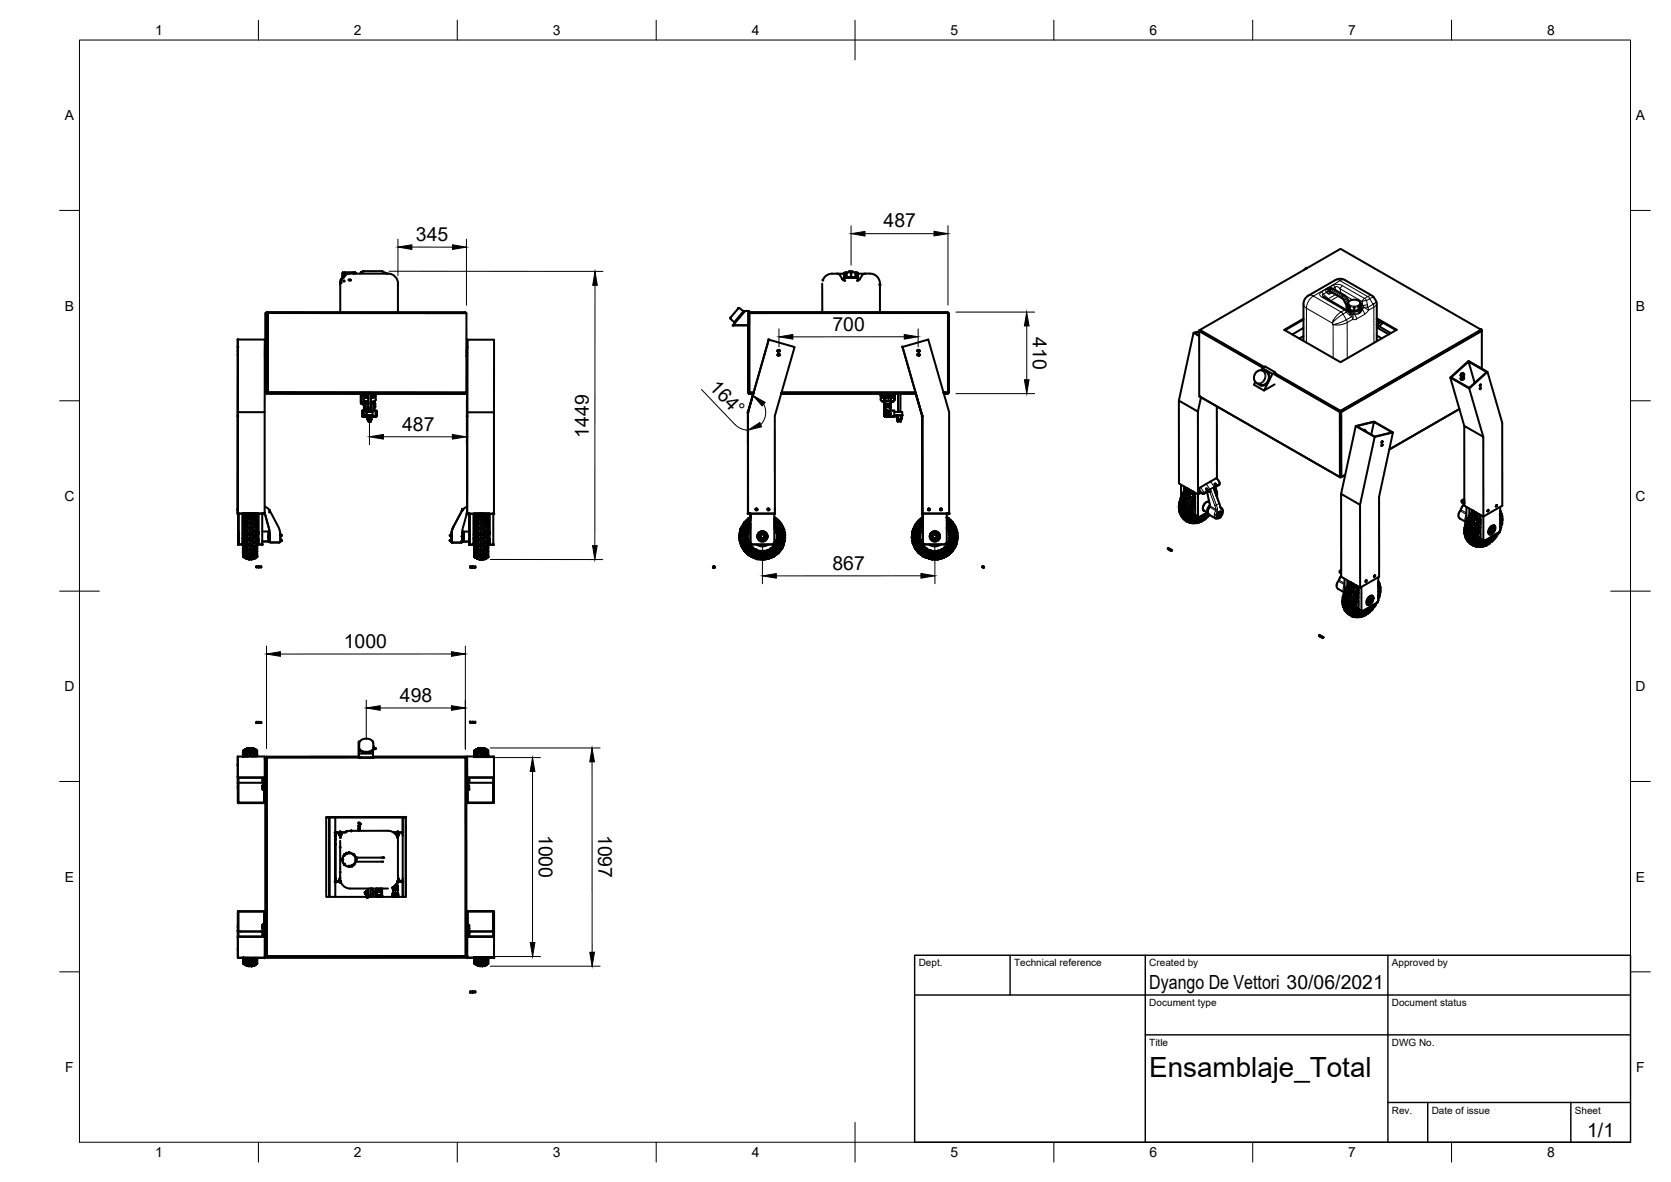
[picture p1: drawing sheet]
<svg xmlns="http://www.w3.org/2000/svg" width="420mm" height="297mm" viewBox="0 0 420 297" stroke-linecap="round" stroke-linejoin="round" font-family="sans-serif">
<defs><g id="words">
<text font-size="7" x="289" y="270.6">Ensamblaje_Total</text>
<g font-size="4.9">
<text x="222.2" y="57.2">487</text>
<text x="104.6" y="60.5">345</text>
<text x="209.3" y="83.1">700</text>
<text x="259.7" y="84.7" transform="rotate(90 259.7 84.7)">410</text>
<text x="178.2" y="97.5" transform="rotate(46 178.2 97.5)">164°</text>
<text x="101.1" y="108.2">487</text>
<text x="148" y="110" transform="rotate(-90 148 110)">1449</text>
<text x="209.3" y="143.2">867</text>
<text x="86.4" y="162.8">1000</text>
<text x="100.5" y="176.4">498</text>
<text x="135.5" y="209.8" transform="rotate(90 135.5 209.8)">1000</text>
<text x="150.4" y="209.8" transform="rotate(90 150.4 209.8)">1097</text>
<text x="289" y="248.5">Dyango De Vettori 30/06/2021</text>
<text x="399.1" y="285.7">1/1</text>
</g>
<g font-size="3.5">
<text x="39" y="8.8">1</text>
<text x="89" y="8.8">2</text>
<text x="139" y="8.8">3</text>
<text x="189" y="8.8">4</text>
<text x="239" y="8.8">5</text>
<text x="289" y="8.8">6</text>
<text x="339" y="8.8">7</text>
<text x="389" y="8.8">8</text>
<text x="16.3" y="30.2">A</text>
<text x="411.3" y="30.2">A</text>
<text x="16.3" y="78">B</text>
<text x="411.3" y="78">B</text>
<text x="16.2" y="125.9">C</text>
<text x="411.2" y="125.9">C</text>
<text x="16.2" y="173.7">D</text>
<text x="411.2" y="173.7">D</text>
<text x="16.3" y="221.6">E</text>
<text x="411.3" y="221.6">E</text>
<text x="16.4" y="269.4">F</text>
<text x="411.4" y="269.4">F</text>
<text x="39" y="290.8">1</text>
<text x="89" y="290.8">2</text>
<text x="139" y="290.8">3</text>
<text x="189" y="290.8">4</text>
<text x="239" y="290.8">5</text>
<text x="289" y="290.8">6</text>
<text x="339" y="290.8">7</text>
<text x="389" y="290.8">8</text>
</g>
<g font-size="2.5">
<text x="231" y="242.9">Dept.</text>
<text x="255" y="242.9">Technical reference</text>
<text x="289" y="242.9">Created by</text>
<text x="350" y="242.9">Approved by</text>
<text x="289" y="252.8">Document type</text>
<text x="350" y="252.8">Document status</text>
<text x="289" y="262.9">Title</text>
<text x="350" y="262.9">DWG No.</text>
<text x="350" y="279.9">Rev.</text>
<text x="360" y="279.9">Date of issue</text>
<text x="396" y="279.9">Sheet</text>
</g>
</g></defs>
<!-- layer: Visible -->
<g fill="none" stroke="#000" stroke-width=".51">
<path d="M66.8 78.7v20h.2M67 78.4v.3zM67 78.4l50 .1v.2M67 78.7h.3M67.3 78.7v20v-20M67.3 78.7h50v20h-.3M85.6 70.9v.6M85.6 70.9v7.5M85.8 70.3l-.2 .6M85.8 70.3h.1M86.1 69.8h.2M86.2 68.6l-.2 1.2"/>
<path d="M86.2 68.6h.1M86.2 68.6v1M86.2 68.6l.1-.2h3l.1 .2M86.2 69.6h-.1M86.3 69.8h-.2l-.1 .2M86.3 69.8h-.1M86.4 69.6l-.3 .1M86.7 68.6v.8M86.7 68.6l-.1 .9M86.7 68.6h.1M87 69.1l-1.2 1.2M87.7 68.8h9.9a2.51 2.51 0 0 1 2.5 2.5v7.2"/>
<path d="M87.8 68.6l-.8 .5M87.8 68.6l.1 .2M87.8 68.6h.1M88.9 68.6h.1M88.9 68.6v.2M88.9 68.6l.1 .2M89.4 68.6h.1M89.4 68.6v.2M89.4 68.6l.2 .2M90.5 68.8l.4-.4 .6-.3h4.4l1.6 .7M186.1 79.6l-.2 .3M186.9 78.2l-1-.8-.3 .1-2 2.5 1 1"/>
<path d="M187.2 78.3l-.2-.1-1.2 1.4-1.2 1.5 .2 .1M188.3 78.7v-.5h-1l-3 3.6h3.8v16.9M188.4 78.7v-.3h50v.3h.2v20h-.2M188.4 78.7h50v20M188.4 78.7v2.5v-2.5M188.4 78.4l-.1 .1M206.7 71.3l.1 7.1M209.3 68.8l-1.4 .4-.6 .5-.4 .7M209.3 68.8h1.1M209.3 68.8h.1M210.4 68.8h.3a1.62 1.62 0 0 1 1 1.2M210.5 68.8h1.7"/>
<path d="M211.7 70l.7 .5M211.7 70h.1M211.8 70.2h.3l.2-.4h3.4l.1 .4h.4M211.9 70.2h.1M212.2 68.8v1M212.4 69.8h3.4h-3.5M212.4 68.6v1M212.4 68.6l.1-.2h3l.1 .2M212.4 68.6l-.2 .2M212.4 69.6h-.1M212.4 68.6h.1M212.9 68.6l-.2 1.1"/>
<path d="M212.9 68.6v1M212.9 68.6h.1M212.9 69.6h-.1M213.5 68.4l.2-.3h.6l.2 .3M214 69.6l-1.7 .1M214 68.6v1.1l1.2-.1M214 68.6v1M214 68.6h.1M215.1 69.6h.1M215.1 68.6v1M215.1 68.6h.1M215.1 68.6l.1 1.1"/>
<path d="M215.2 69.6l.6 .1M215.6 68.6h.1M215.6 68.6v1M215.6 68.6l.2 .2M215.6 69.6h.1M215.8 68.8h1.7M215.8 68.8v1M216.1 70.2h.1M216.1 70.2l-.5 .3M216.3 70l-.2 .2M216.3 70a1.6 1.6 0 0 1 1.3-1.2l2.2 .2 .8 .6 .4 .7 .3 .9v7.2M216.3 70h.1"/>
<path d="M328.5 67.4l-.2 .2M328.6 67.4l-.1-.1-.6 .5M329 74.3a2.51 2.51 0 0 0-1.3 2.1v9.3M332.8 74.6l5.7 3.3M334.2 72.4l.8 .1 3.1 1.8 .5 .5 .6 1M334.4 73.2v.1M334.5 73.3l3.1 1.8 1 1.8M334.9 73.5v.1M338.2 70.4l7 4 .8 1.3 .2 .5v9.6M338.2 70.4a2.51 2.51 0 0 0-2.5 0l-6.7 3.9M338.5 77.9l1.4 1.1M338.9 76.3v.8h-.1l.5 .8"/>
<path d="M338.9 76.3l.4-.7 1.1-.3 1.2 .3 .3 .2 .2 .5M338.9 76.3l-.1 .1v1.2M338.9 76.3h.1M339.3 77.8v.1M339.3 77.9h.1M339.4 77v.8M339.4 76.9l-.2 1M339.4 77h.1M339.4 77.7v.2M339.9 79h.1M340.5 77.2l-.1 1 .2-.1M340.5 77.2l.1 .9"/>
<path d="M340.5 77.2h.1M340.6 78.1v.1M341.6 77.7l.1 .2M341.6 76.9v.9M341.6 76.9h.1M341.7 76.9l.1 1M341.7 77h-.1M341.7 77.9h.1M341.8 77.9a2.74 2.74 0 0 1-2.5 0M341.8 77.8v.1M342.1 76.3l.1 .1v1.4l-.5 .8M342.1 76.3v.8h.2l-.5 .8"/>
<path d="M342.1 76.3h.1M342.3 77.2a2.02 2.02 0 0 1-3.5 0M342.3 77.6l.2 .2M342.3 77.6l.2 .1M346.2 80l5 2.9-14.1 8.1-14.2-8.1 4.8-2.8M59.8 85.3v19.2M59.8 87.9v.5zM59.8 88.9v.5zM66.6 89.4h.2l-.1 9.3h.3M66.6 88.4h.2M66.6 87.9h.2M66.6 88.9h.2"/>
<path d="M66.6 89.4h.2M66.8 87.9v-9.2h.2v20M66.8 88.4v.5M66.8 87.9v.5M66.8 88.9v.5M66.8 89.4h.1M67 98.7v.2h23.8v.2M67 81.2v-2.5v2.5h.3h-.3v15M67 96.2v2.5M67 96.2h.3h-.3v2.5h50M67.3 98.7h50h-50M90.7 99.1v2.2v-2.2"/>
<path d="M90.8 99l-.1 .1M90.8 99.1v2.2v-2.2M90.8 99v.1M90.9 99.4v-.4v.4M90.9 99h.3v.4M91.2 99.4h-.3h.3M91.4 99h.1M91.5 98.9v.6M91.5 99.5v.1M91.5 99.5l.1 .2M91.5 99.5l.2-.6-.2 .6M91.5 99.7h.1"/>
<path d="M91.6 99.7h.1M91.6 99.7l1 .4M91.6 99.7l.6 .3M91.6 98.9v.5M91.7 99h.1M91.8 99.8l.4 .2M92 99.7l.6 .3M92.1 98.9l-.1 .8M92.3 98.9l-.1 .4M92.4 99.6l.2-.7v4.5h.6l-.6 .1M92.4 99.6l.1 .1M92.5 99.7l.1 .1"/>
<path d="M93.2 99v1.4M93.2 98.9v4.6M93.2 99h.4M93.2 98.9v.1M93.2 99h.4l.3 .5 .2-.3M93.3 99.2l.1 .1M93.3 99.2h.1M93.4 99.2h.1M93.4 99.2v.1M93.4 99.3h.1M93.5 99.2h-.1M93.5 99.6h.1"/>
<path d="M93.5 99.6v.1M93.5 99.7h.1M93.6 99.7h.1M93.6 99.6v.1M93.6 99.6h.1M93.6 99.7h-.1M93.8 99.1h.1M93.8 99.1l.1 .2zM93.8 99.1l.1 .2M93.8 99.2v.1M93.8 99.2l.1 .1zM93.8 99.3h.1"/>
<path d="M93.8 99.2h.1M93.8 99.8h.1M93.8 99.8l.1 .1M93.9 99.2h-.1M93.9 99.2h.1M93.9 99.8v.1M93.9 99.8h.1M93.9 99.9h.1M93.9 99.2v.1M93.9 99.2l-.1 .1M94 99h.5M94 99.2v-.2h.5v1.5"/>
<path d="M94 99l-.2 .4M94.2 99.6h.1M94.2 99.7h.1M94.2 99.6l.1 .1M94.3 99.7h.1M94.3 99.6h.1M94.3 99.6v.1M94.3 99.6h-.1M94.3 99.2h.1M94.4 99.2h-.1M94.4 99.1v.1M94.4 98.9v.1"/>
<path d="M94.4 99.2h.1M94.4 99.3h.1M117 98.7v.3M117 98.7h-50v.2l50 .1M117 98.7h.3M117.3 89l.2-.1v.5M117.3 88.5h.2M117.3 88h.2M117.5 88.5v.5M117.5 89.5l-.1 37.8M117.5 88.5h.1M117.5 89.4v.1"/>
<path d="M117.5 85.4v2.6zM117.5 85.4v2.6M117.5 85.4h6.7v18.2M117.5 89.5h-.2M117.5 85.4v19.2M117.5 88v.4M188.1 98.7h.2M188.3 98.7v.3M188.3 99h1.1M188.4 98.7v-20h-.3v20h.2M188.4 98.7v-20v20M188.4 98.7h1.1h-1.1v-2.5l-.1 2.5"/>
<path d="M188.4 98.9h1M188.4 81.2v15M193.3 85.4l-5.2 18.2M195.6 89.2l.4-.3 .1 .4M195.6 89.2v.1M195.6 89.2h.1M195.6 88.2h.1M195.6 88.1h.1M195.6 89.1h.1M195.6 88.1l.4-.2 .1 .4M196.5 98.7h33.7M221.4 99.2h.1"/>
<path d="M221.5 99.1v.2M221.5 99.2h.1M221.5 99.3h.1M221.5 99.2v.1M221.5 99.1v.1M221.5 99.2h-.1M221.5 99.6h.1M221.6 99.7h.1M221.6 98.9l-.1 .1M221.6 99.6h.1M221.6 99.6v.1M221.7 98.9h-.1"/>
<path d="M221.7 99l.2 .4M221.7 99.2v-.2h-.3v1.4M221.7 99.2l.2 .2 .1-.4h.3v1.4M221.8 99.8h.1M221.8 99.7v.2M221.8 99.8v.1M221.8 99h.1l-.1 .1M221.8 99.7v.1M221.8 99.9h.1M221.9 99.8h.1M222 99v.1M222 99.4h.1"/>
<path d="M222 99.1v.3M222 99.2v.1M222 99.1l-.1 .1 .1 .2M222 99.6h.1M222 99.7h.1M222 99.6v.1M222.1 99.6h.1M222.1 99.6h-.1M222.1 99.6v.1M222.1 98.9l-.1 .1M222.1 99.7h.1M222.1 99.6l-.1 .1"/>
<path d="M222.1 99.2h.1M222.2 99.2h.1M222.2 99.1v.2M222.2 99.3h.1M222.2 99.2v.1M222.2 99.1v.1M222.2 99.1l-.1 .1M222.3 99h.1M222.4 98.9v.1M222.4 99v1.5M222.4 99.1v.2M222.6 99.7h.1"/>
<path d="M222.6 99.6h.1M222.7 99.5l-.1-.6-.2 .9 .2-.1M222.7 99.5v.1M222.7 99.4l.2 .1M222.8 99.5v.2M222.8 98.9l.1 .6M222.8 99.7l-.4 .3M222.8 99.7h.1M223.2 98.9l.1 .8M223.3 99.7l-.7 .4M223.5 98.9l.1 .4M224 98.9l.1 .8-.7 .4"/>
<path d="M224.5 98.9v.8M224.5 99.7l-.6 .4M224.5 99.7l-.1 .1M224.6 99.7l-.6 .4M224.6 98.9v.5M224.6 99.4v.1M224.6 99.5h.1M224.6 99.7l-.4 .2M224.6 99.7h.1M224.6 99.2v.1M224.6 99.5v.2M224.7 98.9l-.1 .8"/>
<path d="M224.9 98.9l-.2 .9-.4 .2M225.8 98.9v4.6M226.4 98.9v4.6M226.9 87.2l5 17.4v23.1M230.3 98.9l-33.9 .1M230.6 88.1l.4-.2 .1 .3M230.6 89.1l.4-.2 .1 .3M231.1 88.2h.1M231.1 89.2h.1M231.1 88.1h.1M231.1 89.1h.1M231.1 88.2v.1"/>
<path d="M231.1 89.2v.1M237.2 98.7h1.2M238.4 98.7v.3l-1.1-.1M238.6 98.7h-.2M300.1 83.6l1.4 .8M301.5 83.2v16.4l35.4 20.3v-16.3l.2-.2v16.4l-.2 .1M301.5 83.4l-1.2 .3 1.2 .7M301.5 83.3l-1.4 .3-3.7 17.1M301.5 83.2l16 9.2M301.5 83l.2-.1 16.2 9.3M301.7 83.1l16 9.2-16-9.2-.2 .1M301.7 83.1l-.2-.1v.2"/>
<path d="M301.7 99.7l35.4 20.3M302 99.8l-.8 3.6M315.6 96l-.3 .7 2.5 1.4 1.1-2.1M317.1 93l.3-.5 2.6 1.5M317.4 92.5l.7-.4 2.6 1.5v.4M317.7 93.2a1.85 1.85 0 0 1 1.5 1.7 1.85 1.85 0 0 1-1.3 1.8 1.31 1.31 0 0 1-1.5-.2M318.1 93.3l-1.1-.3-.5 .1-.6 .4-.5 .8-.1 .9 .2 .6 .4 .5 .9 .4M318.1 93.3a1.83 1.83 0 0 1 .8 2.3 1.83 1.83 0 0 1-2.1 1.1M318.2 93.3h.1M318.4 93.3a1.93 1.93 0 0 1 .7 2.4 1.93 1.93 0 0 1-2.3 1.1M320 94l-.9 1.7M320.5 94.1l16.4 9.5"/>
<path d="M320.5 96.6l-2.7 1.5M320.7 94l16.4 9.4v16.4l.2 .1-.1-16.3M320.7 94l16.4 9.4v2.1M320.7 93.8l16.4 9.4M320.7 93.6l-.7 .4M327.7 80.3l-4.6 2.7M327.7 82.4l-2.8 1.7M327.7 84.5l-1 .6M346.2 80.2l4.8 2.8M346.2 84.3l1.2 .8M346.3 80.2l-.1 .1M346.3 82.3l2.9 1.7"/>
<path d="M346.4 80.3v.4M346.4 81.4h.1M346.7 81.2l-.5 .5M346.7 82l3 1.7M346.8 80.5l-.6 .3M347.4 80.9l-1.2 .6 .2-.1M347.7 81.1l-1.5 1.3M364.7 94.9l4.7 2.7 3.6 12.2M367.2 94.3l.2-.4 .2 .1-.2 .5M367.2 95.2l.2-.5 .2 .1-.2 .5M367.4 93.9l.3-.2 .2 .1-.3 .2M367.5 94.6l-.1 .1"/>
<path d="M367.6 94l.3-.1 .2 .2-.5 .5-.1-.2zM367.6 94.9l.3-.2 .2 .2-.5 .6-.1-.2zM367.8 94.6l-.2 .2M367.9 93.8l.2 .4-.2 .4-.3 .1-.4-.4 .4 .4M367.9 94.6l.2 .4-.2 .4-.3 .1-.4-.3 .4 .3M368 94.1h.1M367.9 94.2h.1M367.9 94.3h.1M368 95h.1M367.9 95h.1M367.9 94.9h.1M367.9 94.1h.1"/>
<path d="M367.9 95v.1M367.9 94.1l.1 .1M368 94.2h.1M368 94.1h-.1M368 94.9h.1M368 95h-.1M368 94.9h-.1M368 94.2h-.1M368 94.9v.1M368 95l-.1 .1M369.3 90.9l4.5 2.6-4.4 4-4.5-2.6 4.4-4 1.5 5.3M372.2 96.6l.2 .1-.3 .3z"/>
<path d="M372.2 97.4l.2 .1-.3 .3zM372.3 96.6l-.2 .4M372.3 97.4l-.2 .4M372.4 83.1v-.2l-35.3-20.4-35.4 20.4v.2M372.4 83.1l-35.3 20.3v2.1M372.6 83.2l-.2-.1-35.3 20.3 .1 .2 35.4-20.4v9.5M374 93.5l-4.6 4.1M59.8 104.5v24.6h.1M59.8 104.5v-19.1v43.7h.1M59.8 104.5v24.6h6.6M59.8 103.6h6.7v25.5h-6.7zM59.8 103.6v-18.3h6.8l-.1 18.3"/>
<path d="M90.7 101.3l.2 .1h.7M90.9 101.3v-.3v.3M90.9 101h.3v.3h-.3M91.2 103.5v.1M91.2 104.5v.1M91.2 104.5h.1M91.2 103.3h.1M91.2 103.4h.1M91.2 104.4h.1M91.2 103.9h.1M91.2 104h.1M91.2 104.6h.1"/>
<path d="M91.2 103.5h.1M91.2 103.4v.1M91.2 103.3v.1M91.2 103.4v.2M91.2 103.9v.1M91.2 104.3h.1M91.2 104.3v.1M91.3 103.6v.3M91.3 104.6l1.1 .1M91.3 103.2v.1M91.3 103.4h.1M91.3 104.4v.1"/>
<path d="M91.3 104v.3M91.3 103.2h.3M91.3 103.2h.1M91.3 104.7h.1M91.4 100.4l.2 .4M91.4 100.4v-1.4v1.5M91.4 104.7h.1M91.4 100.5l.3 .3h.9M91.5 101.5h.1M91.5 101.7h.1M91.5 101.5v.1M91.5 101.5v.2z"/>
<path d="M91.5 101.5v.2M91.6 100.8v.1M91.6 101.5h.1M91.6 101.7h.1M91.6 101.5l-.1 .2M91.6 102.3h.1M91.6 100.9h1M91.6 101v1.3M91.6 102.4h.1M91.6 102.2v-.3v.3M91.6 101.5v.1M91.6 101.6v.1"/>
<path d="M91.6 102.1v.1zM91.6 102.1v.2zM91.6 104.7h.1M91.7 100.9h.1M91.7 104.7h.1M91.7 101.7l.2-.1v1.6M91.7 101.4h.9h-.9M91.7 101.4h.9M91.7 102.4v.8h.9M91.7 102.3v.1M91.7 103.2h-.1M91.8 100.8h.1z"/>
<path d="M91.8 104.7h-.1M91.8 100.9h.1zM91.8 101h.8M91.8 101l-.1 1.3M91.8 103.3l.1 .1M91.8 104.5l.1 .1M91.8 101.4h.1M91.9 103.3h.1M91.9 104.5h.1M92 100.8h.2zM92.2 103.5v.9h.2v.8M92.2 103.5h1.5v.9h-1.5z"/>
<path d="M92.2 100.9h.2zM92.3 103.3l.1 .1M92.3 104.5l.1 .1M92.4 104.4h1.3M92.4 105.3v.1M92.4 105.3h1M92.4 105.2l.1 .1M92.4 100l.1 .1M92.5 105.4v.1M92.5 105.5v.1M92.5 105.5l.1 .1M92.5 105.4h.9"/>
<path d="M92.5 101.4v1.8M92.5 102.1l.1 .1zM92.5 102.7h.1M92.5 103h.1M92.5 103.2h.1M92.6 103.1h.1M92.5 102.9h.1M92.5 102.8h.1M92.5 102.6h.1M92.5 102.3h.1M92.5 100.1h.1M92.6 102.3h.1"/>
<path d="M92.6 102.5h.1M92.5 102.4h.1M92.5 103.1h.1M92.6 102.2h.1M92.6 102.4h.1M92.6 105.6l.2 .3M92.6 105.5v.1M92.8 105.1l.1-.3 .1 .3M92.8 105.5l.2 .1M92.8 105.5v.4M92.8 105.1h.1M92.8 105.8h.1"/>
<path d="M92.8 105.7h.2M92.8 105.5h.2M92.8 105.9h.1M92.9 105.8h.1M92.9 105.7v.1M93 105.1h.1M93 105.6v.2M93 105.8l.2 .1M93 105.8h.1M93.2 105.9h.1M93.2 102.7v.1M93.2 102.6l.1 .2-.1 .1"/>
<path d="M93.2 102.3l.1 .2-.1-.1M93.2 103.1l.1 .1zM93.2 101.4h.9M93.2 101h.8M93.2 101.4h.1M93.3 101l-.1 .4M93.3 100.4l-.1 .1M93.4 105.5h-.2M93.4 101.6l-.1 1.6M93.4 105.4v.1M93.4 105.5h-.2v.4M93.4 101.4v.2"/>
<path d="M93.4 104.7h.7M93.4 104.4v1M93.5 103.3l.1 .1M93.5 104.5l.1 .1M93.9 100.9l.3 .1-1-.1M93.9 103.3l.1 .1M93.9 104.5l.1 .1M94 104.5v.1M94 103.3v.1M94 101.4l.1 .1M94 101.4h.1M94 101.4v1.8"/>
<path d="M94 104.7h.1M94 102.1h.1v.2zM94 102.7l.1 .2zM94 101l.1 1.7M94.1 104.7h.1M94.1 101.5v.2M94.1 103.2h.1M94.1 102.9v.3h-.9M94.1 101.5v.2zM94.1 101.4v.1M94.1 102.3h.1M94.2 103.2h.3"/>
<path d="M94.2 104.7h.1M94.2 102.1h.1M94.2 101v1.3M94.2 102.1v.2M94.3 100.8l-.1 .1M94.3 102.1l-.1 .2M94.3 101.5l-.1 .2 .2-.2v.2M94.4 102.1v.2M94.4 102.1h.1M94.4 104.7h.1M94.4 100.5l-.1 .3M94.5 104.7h.1"/>
<path d="M94.5 103.2h.1M94.6 104.3h.1M94.6 103.2v1.5h-.5M94.6 103.8v.1M94.6 103.3h.1M94.6 103.4h.1M94.6 103.9h.1M94.6 104.4h.1M94.6 104h.1M94.6 104.6h.1M94.6 103.8h.1M94.6 104v.1"/>
<path d="M94.6 103.4v.1M94.6 104.5h.1M94.6 103.5h.1M94.6 103.6h.1M117.5 103.6h6.7v25.5h-6.7zM188.1 103.6v25.5zM188.1 103.6l5.2-18.2 6.5 1.8-5 17.3v24.6h-6.7M188.1 103.6v25.5M221.4 100.4l.4 .5h2.1M221.9 100.9h.2zM222.3 100.9h.1zM222.3 100.4l.4 .5"/>
<path d="M222.4 100.1h1.4M222.4 104.5h.1M222.4 100.5l.2 .2M222.4 101.6v2.9zM222.4 101.6v2.9M222.4 101.6h.1M222.4 104.5l.3 .1M222.4 103.3l.1 .1M222.4 103.5h.1M222.4 102.2h.1M222.4 103.9h.1M222.4 103.3h.1"/>
<path d="M222.5 100.9l-.1 1.4v-1.3M222.5 102.3l.3 .1M222.5 102.3h.1M222.5 101.6h.1M222.5 104.2l-.1 .3M222.5 102.4v.9M222.5 103.3l.1 .1M222.5 103.2v.2M222.5 101.5l.2 .1M222.5 104.5h.1M222.5 102.1l.2 .1M222.5 103.9h.1"/>
<path d="M222.6 101.6h.1M222.6 104.7h1.2zM222.6 104.7h1.8M222.6 101.5l.1 .1M222.6 101.5l-.1 .1M222.6 101.5v.1M222.6 100.1h.1M222.7 101.6h-.1M222.7 101.6h.1M222.7 104.6h.2M222.7 104.3l.1 .1M222.7 103.5h.1"/>
<path d="M222.9 102.3v.1M222.9 103.8l.2-.1-.2 .2 .2 .3M223 102.1l.3-.2 .2 .3-.3-.3-.3 .5M223 104.2v.5h1.7M223 103.7l-.1 .2 .1 .3M223.1 103.3l.2 .1M223.1 103.3h.1M223.1 104.5h.1M223.1 103.8l.2 .1v.2l-.3-.1zM223.1 103.3l.1 .1M223.1 103.3v.1M223.1 103.9h.1"/>
<path d="M223.1 101.5l.2 .1M223.2 103.4h.1M223.2 104.6h.1M223.2 104.5h.1M223.2 103.3v.1M223.2 103.3h.1M223.2 104.2h-.2v.5h1.4M223.2 104.7h.1M223.2 104.5v.1M223.4 104l-.2-.3 .2 .2-.2 .3M223.4 102.2v.1M223.5 102.3l.3 .1"/>
<path d="M223.6 103.5h.1M223.6 103.5v.1M223.6 104.3v.1M223.6 104.4h.1M223.6 103.6h.1M223.6 104.3h.1M223.7 103.5h-.1M223.7 104.4h-.1M223.7 104.3l-.1 .1M223.7 101.5l.2 .1M223.7 103.9l.2 .1M223.7 104h.1"/>
<path d="M223.7 103.9h.1M223.7 102.2h.2M223.8 101.6h.1M223.8 103.9h.1M223.8 104h.1M223.8 101.5v.1M223.8 103.9h-.1M223.8 103.9v.1M223.8 101.5l.1 .1M223.8 101.5h.1M223.8 104.7h-.1M223.9 101.6h-.1"/>
<path d="M223.9 100.1h-.1M223.9 102.4v.8M223.9 100.1h.1M223.9 102.3l-.1 .1M223.9 101v2.2M224 100.9v.1M224 100.9h.1zM224 100.1h.1M224 100v.5l-.3 .3M224.3 100.9h.2zM224.4 104.7h.1M224.4 103.2h-1.4v.5h.2h-.2v-.5a.75 .75 0 0 0-.6 .7 .75 .75 0 0 0 .6 .7l-.5-.3v-.9"/>
<path d="M224.4 103.2h.1M224.5 103.2h.3M224.5 104.7h-.1M224.8 104.7h-.3h.3M224.8 103.2h.1M224.8 104.7h.1M224.9 103.5h2v.9h-2h.7M224.9 103.2v1.5M224.9 100.5l-.2 .4h-.8M224.9 100.5v-1.5v1.5l-.3 .3-2-.1M225.6 105.3v.1M225.6 105.3h1"/>
<path d="M225.6 105.1h.1M225.6 104.4h-.1h1.2M225.6 105.2l.1 .1M225.6 104.9h-.1l.1 .2M225.6 104.8v.1M225.6 104.4v.4M225.6 105.1v.1M225.7 105.4v.5M225.7 105.5h.1M225.7 105.9h.8M225.7 105.9h.1M225.8 105.6l.7-.1-.1 .1"/>
<path d="M225.8 105.6h.6M225.8 103.4h.6h-.6M226.4 105.5h-.6M226.5 105.9h.1M226.5 105.5h.1M226.5 105.4v.5M226.6 105.4h-.9M226.9 104.4h-.3v.5h.1l-.1 .5M296.4 100.7l4.8 2.7v20.9l-4.8-2.8zM306 102.1v18.2M337.1 103.2l35.3-20.3v.2l-35.3 20.3zM337.1 119.8v.2l1.1-.7-.9 .6"/>
<path d="M337.1 105.5v14.3v-2M340.9 107.1l4.8 2.7M342.8 108.1l.2-.1 .3 .4-.3-.2M343 108.2h.1M343.2 108.1l-.2 .1M345.5 106l-4.4 1.1 4.6 2.6 4.3-1-4.5-2.7-.7 3.2M347.5 110.9l.2 .1-.3 .3zM347.5 111.7l.2 .1-.3 .3zM347.5 110.9l-.2 .3M347.5 111.7l-.2 .3M350.2 108.7l-4.5 1.1-3.7 17.1M366.9 102.8l-17.6 10.2"/>
<path d="M368.2 107l4.8 2.8v20l-4.8-2.7zM368.2 107l-3.5-12.1 4.6-4.2 4.7 2.8 3.7 12.7v20.9l-4.7 2.7M59.8 127.8v.5zM59.9 136.8h1M59.9 136.3v.5M59.9 134.3v1zM59.9 133.5v2.6zM59.9 129.1v7.2M60 134.3v1zM60 133.5v2.6zM60 136.3v.5M60.9 136.8h.1"/>
<path d="M60.9 134.3h.4M60.9 135.3h.3M60.9 135.3h.4M60.9 129.3v7M61 136.3l-.1 .5M61 129.1v.2M61.2 137v.6M61.2 135.6v1.3M61.2 136.8v.6M61.2 136.7v.6M61.2 135.5v.7M61.2 136.5v.6"/>
<path d="M61.2 136.1v-.7v1M61.2 135.7v.1M61.2 136.8v.2M61.2 137.8v.3M61.2 138.6v.4M61.2 138.9v.4zM61.2 139.2v.4M61.2 139.4v.4M61.2 131.1v.3M61.2 139.9l.4 .3M61.2 133.6h.1M61.2 129.8v4"/>
<path d="M61.2 133.4h.1M61.2 133.9v.3M61.2 136.1v3.8M61.2 138.1v.5M61.2 137.8v.5M61.2 137.7v.5M61.2 137.4v.5M61.2 134.1v-.6v.6M61.2 134v-.6v.6M61.2 133.2v.7M61.2 138.5v.4M61.2 133.3v-.5v.6"/>
<path d="M61.2 138.2v.3M61.2 138.1v.3M61.2 137.7v.4M61.2 132.6v.5M61.2 132.3v.6M61.2 132.3v1.1M61.2 132.1v.6M61.2 139.6v.3M61.2 139.2v.2M61.2 139.1v.2M61.2 138.6v.5M61.2 138.2v.2"/>
<path d="M61.2 132.1v1M61.2 131.8v.5M61.2 131.7v.5v-.4M61.2 131.4v.5l.1-.1M61.2 131.4v1M61.2 131.1v.5M61.2 139.5h.1M61.2 139.4h.1M61.2 139h.1M61.2 138.9h.1M61.2 138.5h.1M61.2 131.2v.3"/>
<path d="M61.2 131.1v.4M61.2 130.8v.3M61.2 130.3v.4M61.2 138.5v-.1v.5M61.2 139.4v.1M61.2 139.3v.1M61.2 131.2v.2M61.2 138.9v.1M61.2 138.8v.1M61.2 130.7v.2M61.2 130.3v.2M61.2 130.2v.5"/>
<path d="M61.2 129.9v.2M61.2 139.3v.3M61.2 138.9v.3M61.2 131.1v.1M61.2 138.4v.3M61.2 130.7v.1M61.2 130.6h.1M61.2 130.2h.1M61.2 130.1h.1M61.2 138v.3M61.2 129.7h.1M61.2 130.7v.5"/>
<path d="M61.2 130.6v.2M61.2 130.1v.2M61.2 129.7v.2M61.2 138.2v.4M61.2 137.8v.4M61.2 137.4v.4M61.2 131.3v.3M61.2 131v.1M61.2 137.2v-.5v.6M61.2 130.5v.5v-.3M61.2 130v.3M61.2 137.5v1"/>
<path d="M61.2 137.2v.6M61.2 137v.5M61.2 136.9v.6M61.2 131.4v.5v-.4M61.2 131.4v.4M61.2 131v.5M61.2 131v.4M61.2 130.7v.4M61.2 136.2v.6v-.5M61.2 136.2v1.2M61.2 136v.6M61.2 135.8v.7"/>
<path d="M61.2 132.4v.5M61.2 135.3v.5M61.2 135.3v.3M61.2 135.3v.4v-.4M61.2 131.5v.6M61.2 135.3v.4M61.2 133.1v.7M61.2 133.8v.1M61.2 135.9v.1M61.2 136v.2M61.2 135.9v1.1M61.2 137v.2"/>
<path d="M61.2 137.5v-.2v.5M61.2 139.9v-.4v.4l.4 .3M61.2 133.6v.6M61.2 129.7v.4M61.2 129.7v.5M61.2 129.9v.4M61.2 130.1v.3M61.2 130.7v.3M61.2 131.5v.3v-.3M61.2 132.4v.2M61.2 132.1v.2M61.2 139.4v.3l.4 .5-.4-.3v-.4"/>
<path d="M61.2 139.2v.4l.4 .2v-.1M61.2 138.9l.1 .5 .5 .1-.2-.2h.2M61.2 138.3v.2l.6 .2M61.2 137.4l.1 .3M61.2 137.4v.2l.4 .1M61.2 136.3l.1 .2M61.2 136.3l.4 .2 .2-.2M61.2 134.5h.1M61.2 134.5h.4M61.2 133.3l.3-.1 .3 .1M61.2 129.7v4.1M61.2 133.8v.2"/>
<path d="M61.2 136.5v3.4M61.2 133.1h.1M61.2 133v.6M61.2 132.9v.7M61.2 134v.3M61.2 133.9v.4M61.2 132.6v.6M61.2 133.8v.5M61.2 132.6h.1M61.2 138.5v.2M61.2 133.2h.1M61.2 138.9v.4"/>
<path d="M61.2 137.1v.5v-.5M61.2 135.8v.6v-.2M61.2 135.7v.6M61.2 135.6v.7M61.2 135.5v.7zM61.2 135.4v.7M61.2 134.5v.7l.6-.2M61.2 133.4v.6M61.2 133.3v.7M61.3 136.5v.3M61.3 135.4v.1M61.3 135.5v.1"/>
<path d="M61.3 134.1v.1M61.3 137.6v.1M61.3 136.4v.2M61.3 135.2v.3M61.3 136.5v.2M61.3 134.5h.1M61.3 133.1v.1M61.3 134.1v.4M61.3 137.7v.1M61.3 135.6v.1M61.3 132.8l.1-.2v.6M61.3 134l.1-.1v.6"/>
<path d="M61.3 135.7l.3 .1M61.3 137.8l-.1 .3 .4 .2v-.2l.2 .3M61.3 136.8l.1 .2M61.3 136.8l-.1 .2h.4M61.3 135.7l-.1 .1h.4M61.3 132.8v.3M61.3 134v.1M61.3 132.9v.2M61.3 131.9v.1M61.4 139.4v.2M61.4 139l-.2-.4v.3l.4 .3v-.1M61.4 138.7v.3"/>
<path d="M61.4 139.6l.2 .1M61.4 139h.2M61.4 138.1h.2M61.4 137h.2M61.4 137.6v.5l-.1-.3M61.4 136.5v.5M61.4 135.2v.6M61.4 130v.2M61.6 139.2l.2 .1M61.6 137.1l.2 .2M61.6 135.8l.2 .2M61.6 138.3l.2 .1"/>
<path d="M61.6 134.5l.2 .2M61.6 139.7l.2 .6-.2-.1M61.6 130.6l.2-.5-.6 .2v.4M61.6 131.4l-.4 .2 .1 .3 .1-.4v.5M61.6 134.5l.2 .1M61.6 134.8l.2 .2zM61.6 137l.2 .3M61.6 139.1l.2 .4M61.6 130.5l-.4 .2v.3l.2-.4M61.6 133.8l-.4 .1 .1 .1M61.6 132.5l-.4 .2 .1 .1M61.6 129.8l-.4 .3"/>
<path d="M61.6 129.6l-.4 .3v.3M61.6 129.6v-.1l-.4 .3M61.6 129.4l-.4 .3M61.6 129.8v.1M61.6 130.5v.1M61.6 132.5v.1M61.6 133.8h.1M61.6 129.4l.2-.1v.5l-.2 .1M61.6 129.4l.2-.1zM61.6 139.8l.2 .1M61.6 134.5h-.3M61.6 133.8h-.2"/>
<path d="M61.6 132.6h-.2M61.6 131.5h-.2M61.6 130.6h-.2v.4M61.6 130l-.2 .2M61.6 136.2l.2 .1M61.7 137.4l.1 .2M61.7 138.5l.1 .2M61.7 139.3l.1 .1M61.8 133.6l-.2 .2M61.8 132.3l-.2 .2M61.8 131.2l-.2 .2M61.8 130.9l-.6 .2v.3"/>
<path d="M61.8 137.6l-.2 .1M61.8 137.3l-.2 .1 .2 .2M61.8 140h-.2M61.8 136l-.2 .1 .2 .2M61.8 130.9l-.2 .2 .2 .1M61.8 138.4l-.2 .1 .2 .2M61.8 130.1l-.2 .2h.2M61.8 129.7l-.2 .1M61.8 129.6h-.2M61.8 130.9l-.1 .3M61.8 131.2l-.2 .3v-.1M61.8 132l-.1 .3"/>
<path d="M61.8 132.3l-.2 .3M61.8 133.3l-.2 .2M61.8 129.5l-.1 .1M61.8 130.2v.1M61.8 132h-.5l-.1 .3M61.8 134.6l-.2 .2M61.8 133.3l-.2 .2 .2 .1M61.8 130.3l-.2 .1M61.8 132l-.2 .2 .2 .1M61.8 129.5l-.2 .2 .2-.1M62 131.2l.2 .1M62 138.9l.2 .1"/>
<path d="M62 136.5l.2 .2M62 129.6h.2M62 129.2v.2v-.1M62 129.3l.1 .5M62 130.3l.1 .2h.6v-.2h-.5M62 131.2l.2 .3 .5-.1v-.1h-.5M62 130.8l.1 .1M62 132.4l.2 .3 .5-.2-.5 .2M62 132.1l.1 .2M62 131.8l.1 .2M62 133.8l.2 .2 .5-.1h-.5M62 133.4l.2 .2"/>
<path d="M62 133.1l.2 .2M62 139.7v-.2l.2 .2h-.2v.7M62 129.3v.1M62 129.9v.4M62 131l.1 .2M62 137.7v.1M62 129.4h.1M62 136.2l.2 .2M62 129.4l-.2 .1M62 132.1l.2 .4M62 133.7l.2 .2M62 134.8l.2 .2"/>
<path d="M62 133.1l.7-.2v1M62 129.3h.1M62 130.3h.2M62 137.8l.2 .1M62 131l.2 .1M62 130.8l.7-.3v.8M62 135.9l.2 .2M62 133.1l.2 .1M62 137.5l.2 .2M62 134.5l.2 .1M62 130.1h.2M62 139.5h.1"/>
<path d="M62 131.8l.2 .1-.2 .2M62 138.6l.2 .2M62 129.9l.2 .1-.2 .1M62 137.2l.2 .2M62 138.4l.2 .1M62 130.8h.2M62 130.1h.1M62.1 136.1l-.1 .1zM62.1 138.5l-.1 .1h.2M62.1 138.7l-.1 .2M62.1 135.7h.6h-.5l-.2 .2zM62.1 137.3l-.1 .2"/>
<path d="M62.1 137.6l-.1 .1M62.2 136.3l-.2 .2M62.2 137.1l-.2 .1M62.2 139.3l-.2 .2M62.2 134.6l-.2 .2M62.2 137l.5 .1-.5-.1-.2 .2M62.2 138.1v.2l.5 .1v-.2l-.5-.1-.2 .3 .2-.1M62.2 139.1v.2l.5 .1v-.2l-.5-.1-.2 .1v.3M62.2 129.2h.5M62.2 129.6l.5-.1v.2l-.5 .1M62.2 131.7l.5-.1v.9M62.2 139.8l.5 .1v.2l-.5-.1z"/>
<path d="M62.2 129.2v.1M62.2 129.6v.2M62.2 130.3v.2M62.2 131.3v.2M62.2 133.9v.1M62.2 131.7l-.2 .1M62.2 129.2l-.2 .1M62.2 129.8l-.2 .1M62.2 140h-.2M62.2 129.3l-.2 .1M62.2 137.4l-.2 .1M62.2 129.4l-.2 .1h.2"/>
<path d="M62.2 138.8l-.2 .1M62.2 133.2l-.2 .2 .2 .2M62.2 129.2h-.2M62.2 130.8l-.2 .2M62.2 134.7l-.2 .1M62.2 131.1l-.2 .1M62.2 136.4l-.2 .1M62.2 129.4h-.2M62.2 137.7l-.2 .1M62.2 133.6l-.2 .2M62.2 129.5l-.2 .1M62.2 130.1l-.2 .2"/>
<path d="M62.7 129.1h-1.7l3.9 .1v7.1M62.7 139.4v.5M62.7 129.1h.1M62.7 138.4v.7l-.5-.1M62.7 129.2v.3M62.7 129.3h.5M62.7 137.1v.9h-.5M62.7 129.7v.5M62.7 135.8v.9h-.5M62.7 134.3l-.7 .2M62.7 129.1l-.7 .1 .2-.1M62.7 129.2l-.5 .1"/>
<path d="M62.7 134.3v1h-.3a.21 .21 0 0 1-.3 0 .21 .21 0 0 1 .1-.3M63.2 129.1v.2M63.2 129.1v.2v-.2M63.2 130.5h.5M63.2 131.4l.5 .1M63.2 132.6l.5 .1M63.2 133.9l.5 .1M63.2 134.3l.7 .2M63.2 135.7h.5l.2 .2M63.2 137h.5l.2 .2M63.2 139.2h.6v.5M63.2 130.5l.1-.2 .4 .1v.1"/>
<path d="M63.2 131.4v-.1h.2l.3 .2M63.2 135.7h.5M63.2 137v.1h.5M63.2 139.7v.2l.5-.1v.2M63.2 139.2v.2l.5-.1M63.2 129.1l.6 .1M63.2 129.3v.2v-.3l.5 .1M63.2 139.4v.5M63.2 139.2v.5M63.2 129.3v-.2l.5 .2M63.2 129.1h.1M63.2 138.4v.7"/>
<path d="M63.2 129.5v.3v-.3l.5 .1v.2M63.2 138.2v.9l.5-.1M63.2 137.1v.9M63.2 137v1h.5M63.2 129.7v.5M63.2 135.8v.9M63.2 135.7v1h.5M63.2 130.5v.8M63.2 134.3v1h.2a.21 .21 0 0 0 .3 0 .21 .21 0 0 0 0-.3M63.2 131.6v.9M63.2 132.9v1M63.7 140h.2l-.2 .3"/>
<path d="M63.7 139.3l.2 .2M63.7 138.3l.2 .1M63.7 129.3l.2 .1M63.7 129.8l-.5-.1v.8M63.7 130.6l-.5-.1v.9M63.7 131.7l-.5-.1v1M63.7 134.6l.2 .2M63.7 138.3l-.5 .1v-.2l.5-.1 .2 .3M63.7 135.7h.1M63.7 137v.1M63.7 138.1v.2M63.7 139.1v.2"/>
<path d="M63.7 129.8l.2 .1M63.7 131.7l.2 .1M63.7 129.2l.2 .1M63.7 137.1l.2 .1M63.7 135.7l.2 .2M63.7 136.4l.2 .1M63.7 134.7l.2 .1M63.7 131.1l.2 .1M63.7 130.6l.2 .1M63.7 137.4l.2 .1M63.7 132.2l.2 .2-.2 .1M63.7 129.1l.2 .1"/>
<path d="M63.7 129.2h.2M63.7 136l.2 .2M63.7 131.9l.2 .2M63.7 136.3l.2 .2M63.7 139.8l.1 .6M63.8 137.3l.1 .2M63.8 137.6l.1 .1M63.8 138.5l.1 .1h-.2M63.8 138.7l.1 .2M63.8 129.2h.1M63.8 130.3h.1M63.9 137.8l-.2 .1"/>
<path d="M63.9 139.5l-.2 .3M63.9 133.1l-.7-.2v1M63.9 133.7l-.2 .2M63.9 129.2l-.2 .6M63.9 129.9v.6h-.2M63.9 130.8l-.1 .1M63.9 131.2l-.2 .3M63.9 131.8l-.1 .2M63.9 132.1l-.1 .2M63.9 132.4l-.2 .3M63.9 133.1l-.2 .2M63.9 133.8l-.2 .2"/>
<path d="M63.9 131l-.1 .2M63.9 137.7v.1M63.9 138.9l-.2 .1M63.9 136.5l-.2 .2M63.9 137.2l-.2 .2M63.9 138.6l-.2 .2 .2 .1M63.9 129.6h-.2M63.9 130.8h-.2l.2 .2M63.9 131.2l-.2 .1M63.9 129.9l-.2 .1 .2 .1-.2 .2M63.9 137.5l-.2 .2 .2 .1M63.9 133.4l-.2 .2 .2 .2"/>
<path d="M63.9 135.9l-.2 .2M63.9 134.5l-.2 .1M63.9 131.8l-.2 .1M63.9 133.1l-.2 .5M63.9 134.8l-.2 .2M63.9 138.4l-.2 .2M63.9 136.2l-.2 .2M63.9 131l-.2 .1M63.9 132.1l-.2 .1M64.1 130.3l.2 .1M64.1 133.6l.2 .2M64.1 132.3l.2 .3"/>
<path d="M64.1 132l.1 .3M64.1 131.2l.2 .3 .4 .1-.1 .3M64.1 130.9l.1 .3M64.1 129.3v.5l.2 .1M64.1 130.3h.1M64.1 129.5l.1 .1M64.1 140l.2-.1-.2 .2M64.1 136.3l.6 .1M64.1 137.3l.2 .1M64.1 129.5h.1M64.1 129.6h.2M64.1 129.7l.2 .1"/>
<path d="M64.1 130.1l.2 .2h-.2M64.1 137.6l.2 .1M64.1 129.4h.1M64.1 129.3h.1M64.1 129.3l.2 .1M64.1 130.9l.2 .2-.2 .1M64.1 129.5l-.4-.1 .2 .2M64.1 129.5l.2 .2-.2-.1M64.1 136l.2 .1M64.1 130.9l.6 .2M64.1 131.2l.2 .2M64.1 132.3l.2 .2"/>
<path d="M64.1 139.3v.1M64.2 138.5l-.1 .2M64.2 137.4l-.1 .2M64.2 136.2l-.1 .1M64.3 133.5l-.2 .1M64.3 139.7l-.2 .1v.5l.2-.1M64.3 139.1l-.2 .4M64.3 137l-.2 .3M64.3 135.8l-.2 .2M64.3 134.8l-.2 .2M64.3 134.5l-.2 .1 .2 .2M64.3 130.6v-.1l.4 .2v.3l-.3-.4"/>
<path d="M64.3 134.5h.4M64.3 133.8l.4 .1-.1 .1M64.3 132.6l.4 .1-.1 .1M64.3 129.9v-.1l.3 .2 .1 .3M64.3 129.6l.4 .3M64.3 129.6v-.1l.4 .4M64.3 129.4l.4 .3M64.3 135.8h.1M64.3 137v.1M64.3 139.1v.1M64.3 133.8h.1M64.3 132.6h.1"/>
<path d="M64.3 137.4l-.2 .2M64.3 130l.2 .2M64.3 131.5h.1M64.3 130.6h.1M64.3 138.3l-.2 .4M64.3 136.2l-.2 .1M64.3 137.1l-.2 .2M64.3 139.2l-.2 .1M64.3 139.8l-.2 .2M64.4 132.6l.2 .2M64.4 134.5h.2M64.4 139l.3-.4v.3l-.4 .3"/>
<path d="M64.4 139.6l-.1 .1M64.4 139h-.1M64.4 138.1h-.1M64.4 137h-.1M64.4 135.8h-.1M64.4 134.5h-.1M64.4 139.4v.2M64.4 138.7v.3M64.4 137.6v.5l.1-.3M64.4 130v.2M64.5 136.5v.5M64.5 130.6v.4"/>
<path d="M64.5 135.2v.6M64.5 132.6v.6M64.5 139.4l-.1 .2M64.5 137.8l.2 .3-.4 .2v-.2l-.2 .4M64.5 135.7l-.1 .1M64.5 136.8l-.1 .2M64.5 136.8l.2 .2-.4 .1M64.5 135.7l.2 .1h-.4M64.6 134l-.1-.1v.6M64.6 131.9l-.1-.4v.5M64.6 134v.1M64.6 132.9v.2"/>
<path d="M64.6 137.7v.1M64.6 134v.5M64.6 131.9v.1M64.6 132.9v.3M64.6 136.7v.1M64.6 135.6v.1M64.6 131.8l.1 .3M64.6 135.3h.3v.8v-.8M64.6 136.6l.1 .1zM64.6 135.4v.2M64.6 134.1v.1M64.6 133.1l.1 .1"/>
<path d="M64.6 134.3h.3v-.8v2.6v-.8M64.6 134.5h.1M64.6 132.8v.1M64.6 134h.1M64.6 137.6v.1M64.6 136.4v.2M64.6 135.2v.4M64.7 139.9h.1M64.7 135.3v.1M64.7 133.2l-.4-.1-.2 .2 .1 .2M64.7 130.3l-.6-.2 .2 .5M64.7 139.7l-.4 .5"/>
<path d="M64.7 139.3v.3l-.4 .2v-.1M64.7 139.3l-.4 .2-.2-.1M64.7 138.5l-.6 .2M64.7 137.6l-.1 .1M64.7 137.6l-.4 .1M64.7 136.4l-.1 .1M64.7 134.5h.1M64.7 132.1l-.4-.2-.2 .4M64.7 135.3h.2M64.7 134.2v.1M64.7 139.9l-.5 .3 .4-.3M64.7 139.6v.2"/>
<path d="M64.7 138.9v.4M64.7 138.5v.1M64.7 129.9v.2M64.7 138.1v.4M64.7 137.7v.1M64.7 130.3v.4M64.7 137v.6M64.7 136.7v.1M64.7 136.5h.1M64.7 131v.1M64.7 131.1v.5M64.7 135.8v.6"/>
<path d="M64.7 135.6v.1M64.7 135.5h.1M64.7 131.8v.1M64.7 133.1h.1M64.7 132.1v.6M64.7 134.5v.7l-.6-.2M64.7 132.8v.1M64.7 134.1h.1M64.7 134h.1M64.7 133.2v.7M64.9 136.8h1M64.9 136.3v.5h1"/>
<path d="M64.9 133.5v.8zM65.9 136.8h.1M65.9 129.1h.6zM65.9 133.6l1.5-.1v2.6M65.9 136.1h1.5M66 136.3l-.1 .5M66.5 128.9l.1 .3zM66.5 128.8l.1 .4zM66.5 127.3l1.1 .7 .3 .4-.1 .3M66.5 129.1h-.6v7.2M66.6 129.2l1.1 4 .1 .8M67.4 136.1h.1"/>
<path d="M67.4 135h.1M67.4 134.7h.1M67.5 135l.3 .1M67.5 134.6v.4M67.5 135h.1M67.5 134.6v.1M67.8 135.9v.1M67.8 134.8v.1M67.8 134.8h.1M67.8 136h.1M67.8 134.9h.1M67.8 135.9h.1"/>
<path d="M67.8 136v.1M67.8 136.1l.1 .2 2.5-.1M67.8 135.1v.7M67.8 134v.5M67.8 135.1h.1M67.8 134.5l-.3 .2M67.8 135.8v.1M67.8 134.9v.9M67.8 134.5h.1M67.8 134.5v-.3v1.8M67.8 135.1v.1zM67.8 134.3v.2z"/>
<path d="M67.8 135.8v.2M67.8 134.4v.2zM67.8 135.7v.2zM67.8 134.5v.2M67.8 134.9v.2M67.8 135.8h.1M67.9 128.4l2.2 4.2 .4 2M70.5 135v.3M70.5 134.6v1.4M70.5 136l-.3 .3h-2.2l-.2-.2M70.5 135.8h.3h-.3M70.5 134.5h.3z"/>
<path d="M70.5 134.6h.3M70.5 134.3v.2M70.5 135.9v.1M70.7 135.8h.1M70.6 134.6h.1M70.6 135.8h.1M70.7 134.5h.1M70.8 134.5l-.3 .1M113.2 135.9l.3 .1M113.2 135.8l.3 .1M113.2 134.5v.1M113.2 135.8v.1"/>
<path d="M113.2 134.5l.3 .1M113.2 135.9h.1M113.3 134.6h.1M113.4 135.8h.1M113.5 135.1v.3M113.5 135.9h-.3M113.5 136l.3 .4M113.5 134.6h.1M113.5 135.4v.4M113.5 134.6v.4M113.5 134.3h.1M113.5 135.9v.2z"/>
<path d="M113.5 134.4v.1zM113.5 135.4h.1M113.5 135.9v.1M113.5 134.3v.2M113.5 136v.2l.3 .1M113.5 134.3v.3M113.5 135.8l-.3 .1M113.5 134.5l-.3 .1M113.5 135v.4M113.5 134.6h-.3M113.5 134.5v.1M113.5 134.5v-.2v1.7v-.1"/>
<path d="M113.5 134.6v1.4M116.1 128.4l-2.2 4.2-.4 1.7M116.1 136.3l-2.3 .1M116.2 128.3h.1M116.2 136v.1M116.2 136l.1-2.9 1.2-4.3-.1 .3h.6v7.7h1M116.2 136.1l-.2 .2h-2.2M116.2 134.5l.3 .1-.1 .6M116.2 135.9v.1M116.2 134.8h.1M116.2 135.2h.2M116.2 134.9h.1"/>
<path d="M116.2 135.9h.1M116.2 136h.1M116.2 134.8v.1M116.3 128.1l-.1 .2zM116.3 128.1l-.2 .3M116.3 128.1l-.1 .2M116.3 128.1h.1M116.5 135.1l-.1 .1M116.5 133.6h.1M116.5 136.1h1.5M116.5 134.7h.1M116.5 135h.1"/>
<path d="M116.5 133.6v1.1zM116.5 135v1.1v-1.1M116.5 133.6h1.5M116.6 133.6v2.5zM117.5 127.3v1M117.5 127.3l-1.1 .8M117.5 128.3v.5M117.6 129.1h6.6M118 133.6h.1M118 136.1h.1M118.1 133.6v2.5M119 136.8h.1"/>
<path d="M119 134.4h.4M119.1 129.1h2.2M119.1 129.1v7.7M119.3 135.8v.7M119.3 135.7v.6M119.3 136.8v.6M119.3 135.6v.6M119.3 136.6v1v-.6M119.3 136.3v.6M119.3 135.8v-.3v.6M119.3 136.9v.1M119.3 137.9v.2"/>
<path d="M119.3 137.9v.3M119.3 138.7v.3M119.3 139v.3M119.3 139.2v.4M119.3 139.4v.4M119.3 139.5v.4M119.3 139.6v.4l.4 .2M119.3 133.2v.2M119.3 132.3v.3M119.3 131.8v.3M119.3 131.6v.3M119.3 140l.4 .3"/>
<path d="M119.3 133.8h.1M119.3 131.1h.1M119.3 138.1v.5M119.3 137.8v.5M119.3 137.8v.4M119.3 137.5v.5M119.3 137.4v.5M119.3 133.6v.7v-.4M119.3 133.5v.6zM119.3 133.4v.6M119.3 133.3v.6M119.3 138.6v.4"/>
<path d="M119.3 138.6v.3M119.3 138.2v.4M119.3 138.1v.4M119.3 137.8v.3M119.3 132.6v.6M119.3 132.5v.6M119.3 132.3v.6M119.3 139.6v.2M119.3 139.2v.2M119.3 139.1v.2M119.3 138.7v.2M119.3 138.6v.5"/>
<path d="M119.3 138.2v.3M119.3 132.1v.5M119.3 131.8v.5M119.3 131.7v.5M119.3 131.5v.5M119.3 131.4v.5M119.3 131.1v.5M119.3 139.9v.1M119.3 139.4v.1M119.3 138.9h.1M119.3 138.5h.1M119.3 131.1v.4"/>
<path d="M119.3 130.8v.4M119.3 130.7v.4M119.3 130.4v.3M119.3 131.5v-.3v.4M119.3 138.5v-.1v.3M119.3 139.8v.1M119.3 139.3v.1M119.3 138.9v.1M119.3 130.8v.2M119.3 130.4v.4M119.3 130.3v.2M119.3 130.3v.1"/>
<path d="M119.3 139.3v.3M119.3 139v.2M119.3 131.2h.1M119.3 138.5v.4M119.3 130.8h.1M119.3 130.6v.1M119.3 130.1v.1M119.3 138v.3M119.3 129.7v.5M119.3 130.8v.3M119.3 130.7v.1M119.3 130.2v.1"/>
<path d="M119.3 129.8v.3M119.3 138.2v.5M119.3 137.9v.4M119.3 137.5v.4M119.3 131.4v.3M119.3 131v.2M119.3 130.9v.3M119.3 130.5v.2M119.3 130.1v.3M119.3 137.6v.5M119.3 137.3v.6M119.3 137.3v.5"/>
<path d="M119.3 137v.5M119.3 131.8v.9v-.6M119.3 131.5v.4M119.3 131.4v.4M119.3 131v.4M119.3 136.2v.6M119.3 136.1v1.2M119.3 135.9v1.2M119.3 131.9v1M119.3 135.3v.3M119.3 135.3v.4M119.3 135.3v1.1"/>
<path d="M119.3 135.3v.5M119.3 135.4v.4M119.3 131.6v.5M119.3 133.2v.6M119.3 133.9v.4M119.3 136.3v.7M119.3 136.1v.1M119.3 135.9v.8M119.3 137.3v.3M119.3 137v.3M119.3 139.4v.4l.4 .4-.4-.3v-.3M119.3 133.4v.1"/>
<path d="M119.3 132.6v.2M119.3 130.1v.4M119.3 131.6v.2M119.3 139.2v.4l.4 .3M119.3 139v.3l.4 .3M119.3 138.3v.3l.4 .2M119.3 137.5l.1 .3M119.3 137.4l.1 .2h.5M119.3 136.3l.1 .2M119.3 136.3l.4 .2 .2-.1M119.3 140l.4 .2M119.3 129.7v4.1"/>
<path d="M119.3 135.9v4.1M119.3 133.7v.1M119.3 131.2v.3M119.3 133.2h.1M119.3 132h.1M119.3 132.8v.7M119.3 134v.3M119.3 132.8v.6M119.3 133.6v-.6v.6M119.3 132.6v.7M119.3 134.1v.3M119.3 133.3h.1"/>
<path d="M119.3 132.7h.1M119.3 129.7h.1M119.4 129.7h-.1M119.4 136.6v.2M119.4 136.5v.1M119.4 135.2v.4M119.4 135.6v.1M119.4 134.5h.1M119.4 138.6l-.1 .4 .6 .2v.4M119.4 135.5v.1M119.4 134.5l-.1 .7 .6-.2M119.4 134.2v.1"/>
<path d="M119.4 135.3l-.4 .1M119.4 134.1v.4M119.4 137.6v.2M119.4 138.6l.1 .4M119.4 137.8l.1 .3M119.4 136.8l.1 .2M119.4 137.8l-.1 .3 .4 .1M119.4 136.8l-.1 .2 .4 .1M119.4 135.7l-.1 .1h.4M119.4 134.5h.3M119.4 134v.1M119.4 132.9v.4"/>
<path d="M119.4 132.9v.2M119.4 131.9v.2M119.4 136.8h.1M119.4 131.9v.1M119.4 132.9h.1M119.4 134h.1M119.5 139.5v.1M119.5 139l.2 .1M119.5 137l.2 .1M119.5 135.8h.2M119.5 133.9l-.1 .1M119.5 132.7l-.1 .2"/>
<path d="M119.5 131.6l-.1 .3M119.5 130.1v.2M119.6 139.5l.1 .2M119.6 138.7v.3M119.6 134.5h.1M119.6 137.7v.4l.1 .1M119.6 130.1v.1M119.6 136.5v.5M119.6 130.7v.3M119.6 135.2v.6l-.2-.1M119.6 131.6v.4M119.6 133.9v.6"/>
<path d="M119.6 132.7v.5M119.7 139.2l.2 .2M119.7 137.1l.2 .2M119.7 135.9l.2 .1M119.7 138.3l.2 .2M119.7 134.5l.2 .2M119.7 136.2l.2 .2M119.7 134.9l.2 .1M119.7 135.8l.2 .2M119.7 137.1l.2 .3M119.7 138.2l.2 .3M119.7 139.9v-.2l.2 .1v.5"/>
<path d="M119.7 130.6v-.1l-.4 .2v.4l.2-.4M119.7 133.9h-.4l.1 .1M119.7 132.6l-.4 .1 .1 .2M119.7 132l-.4 .1v.2M119.7 130v-.2l-.4 .3v.4M119.7 129.6l-.4 .3v.4M119.7 129.6v-.1l-.4 .3v.4M119.7 129.5l-.4 .2M119.7 139.8l.2 .3M119.7 139.4l.2 .2M119.7 131.2l.2 .1-.6 .3 .1 .3M119.7 133.9h-.1"/>
<path d="M119.7 132.6l-.1 .1M119.7 132l.2 .1M119.7 131.5l-.1 .1M119.7 130.6l-.1 .1M119.7 130l-.1 .1M119.8 132.3l.1-.2-.2 .5M119.8 137.4l.1 .3-.2-.2M119.8 138.5l.1 .2M119.8 139.4h.1M119.9 138.7l-.2 .1M119.9 139.6h-.2M119.9 137.3l-.2 .1"/>
<path d="M119.9 136l-.2 .2M119.9 131l-.2 .2M119.9 138.5h-.2l.2 .2M119.9 130.3h-.2l.2-.2-.2 .5M119.9 139.4h-.2M119.9 129.4l-.2 .1M119.9 129.4v.5l-.2 .1M119.9 131l-.1 .2M119.9 133.3l-.2 .2M119.9 133.7l-.2 .2M119.9 136v.1M119.9 130.3h.1"/>
<path d="M119.9 134.7l-.2 .1M119.9 133.3l-.2 .2 .2 .2M119.9 129.6l-.2 .1h.2M119.9 133.7l-.2 .1M119.9 132.3l-.2 .2M119.9 131.2l-.2 .2M119.9 133.3l-.2-.1-.4 .2M119.9 131l-.5 .1-.1 .3M119.9 130.1l-.6 .3v.3M119.9 129.7l-.2 .1M119.9 129.6h-.2M119.9 130.3l-.2 .2"/>
<path d="M120.1 129.3l.1 .6M120.1 131.3l.2 .2h.5v-.2l-.5 .1M120.1 130.8l.1 .2M120.1 132.5l.2 .2h.5l-.5-.1M120.1 133.8l.2 .2h.5l-.5-.1M120.1 133.5l.2 .2M120.1 133.1l.2 .2M120.1 131l.1 .2M120.1 131.9v.1M120.1 133.8h.1M120.1 135.9h.1M120.1 136.2v.1"/>
<path d="M120.1 138.8v.1M120.1 130.3h.1M120.1 139.6l.2 .1h-.2M120.1 136.2l.2 .2-.2 .1M120.1 139.7l.2 .2M120.1 137.8l.2 .2M120.1 131l.2 .1-.2 .2M120.1 135.9l.2 .2-.2 .1M120.1 133.1l.2 .2-.2 .2M120.1 137.5l.2 .2-.2 .1 .1-.1M120.1 134.5l.2 .2M120.1 130.1l.2 .1-.2 .1"/>
<path d="M120.1 139.6h.1M120.1 133.5l.2 .1M120.1 131.9l.2 .1-.2 .2M120.1 132h.1M120.1 129.3h.1M120.1 138.7l.2 .1-.2 .1M120.1 129.4h.2l-.2 .1M120.1 130h.2l-.2 .1M120.1 137.2l.2 .2-.2 .1M120.1 131.3l.2 .1M120.1 138.4l.2 .2-.2 .1M120.1 130.8l.2 .1-.2 .1"/>
<path d="M120.1 130.1h.1M120.1 129.6h.2M120.1 131.9l.7-.2v.8M120.1 129.4h.1M120.1 132.5l.2 .1M120.1 133.1l.7-.1v.9M120.1 130.3l.2 .1M120.2 130.8l.6-.2v.7M120.2 138.5l-.1 .2M120.2 138.7l-.1 .1M120.2 137.4l-.1 .1M120.2 139.8l-.1 .6"/>
<path d="M120.3 136.4l-.2 .1M120.3 136.1l-.2 .1M120.3 134.7l-.2 .2M120.3 135.8l.5-.1-.7 .2M120.3 137.1l.5 .1-.5-.2-.2 .3M120.3 138.4h.5v-.2h-.5l-.2 .2M120.3 139.3l.5 .1v-.2h-.7v.5M120.3 129.3h.5M120.3 139.9l.5 .1v.1l-.5-.1M120.3 130.4v.2M120.3 131.4v.1M120.3 132.6v.1"/>
<path d="M120.3 133.9v.1M120.3 135.7v.1M120.3 137v.1M120.3 138.2v.2M120.3 139.1v.2M120.3 139.9v.1M120.3 132.3l-.2-.1 .1 .2M120.3 139.5l-.2 .1M120.3 129.5l-.5 .1M120.3 132.3l-.2 .1M120.3 129.2l-.2 .1M120.3 129.2h-.2"/>
<path d="M120.3 137.1l-.2 .2M120.3 135.8l-.2 .1M120.3 133.6l-.2 .2 .2 .1M120.3 129.5l-.2 .2M120.3 139.3l-.2 .1 .2 .1M120.3 138.3l-.2 .1M120.3 129.3h-.2M120.3 129.8l-.2 .2v.5h.7v-.2l-.5 .1M120.3 129.3l-.1 .1M120.8 134.4l-.7 .1M120.8 129.8v-.2h-.2l-.3 .1v.1M120.8 129.8h-.5"/>
<path d="M120.8 139.4v.6M120.8 129.2l-.7 .1M120.8 138.4v.7l-.7-.2M120.8 129.3v.3M120.8 129.3h.5M120.8 137.2v.9l-.5-.1M120.8 129.8v.5M120.8 135.8v1l-.5-.1-.2-.1M120.8 134.4v1h-.3a.21 .21 0 0 1-.2-.1 .21 .21 0 0 1 0-.3l-.2-.1M121.3 129.1v.3zM121.3 129.1v.3v-.2M121.3 134.4l.7 .1"/>
<path d="M121.3 138.2h.5v.2h-.5zM121.3 139.2l.5-.1v.2l-.5 .1zM121.3 129.8v-.2l.5 .1v.1M121.3 130.8l.1-.2 .6 .2M121.3 131.8l.3-.1 .4 .2M121.3 137.9l.5 .1M121.3 139.7v.3l.5-.1M121.3 129.1l.6 .2M121.3 129.3v.3M121.3 139.4v.8M121.3 139.2v.5M121.3 129.4h.1"/>
<path d="M121.3 129.1v.1M121.3 129.1v.2M121.3 138.4v.7M121.3 129.5v.3M121.3 138.2v.8M121.3 137.2v.9M121.3 130v.5M121.3 137.1v.8M121.3 129.8v.5M121.3 130.7v.8M121.3 135.8v1M121.3 135.7v1"/>
<path d="M121.3 130.6v.7M121.3 129.1h1.7M121.3 131.8v.9M121.3 134.4v1M121.3 131.7v.8M121.3 133v1M121.3 133v.9M121.8 134.4l.2 .1M121.8 139.3l.2 .1M121.8 133l.2 .1M121.8 138.3l.2 .1M121.8 129.3l.2 .2"/>
<path d="M121.8 134.7l.2 .2M121.8 135.7l.2 .2M121.8 135.7l-.5 .1h.5M121.8 137l.2 .3M121.8 137l-.5 .2 .5-.1M121.8 138.2l.2 .2M121.8 139.1l.2 .1v.5M121.8 129.3l-.5-.1v.2M121.8 129.4l-.5-.1v.2M121.8 129.8h-.5v.2M121.8 133h-.5M121.8 139.9v.1l-.4 .1-.1-.2"/>
<path d="M121.8 129.3v.1M121.8 130.4v.2M121.8 131.4v.1M121.8 132.6v.1M121.8 133.9v.1M121.8 135.7v.1M121.8 137v.1M121.8 129.8l.2 .2v.5h-.7v-.2l.5 .1M121.8 129.3h.2zM121.8 137.1l.2 .2M121.8 135.8l.2 .1M121.8 136.4l.2 .1"/>
<path d="M121.8 139.7h.2M121.8 129.5l.2 .2M121.8 132.3l.2 .2M121.8 129.2h.2M121.8 139.5l.2 .1-.2 .1M121.8 139.8l.2 .6M121.9 137.4l.1 .1M121.9 138.5l.1 .2M121.9 138.7l.1 .2M121.9 129.3h.1M121.9 139.4h.1M122 139.7l-.2 .2"/>
<path d="M122 137.8l-.2 .2M122 132.5l-.2 .1M122 129.3l-.2 .6M122 130.8l-.1 .2M122 131.3l-.2 .2h-.5v-.2l.5 .1M122 132.2l-.1 .2M122 132.5l-.2 .2h-.5l.5-.1M122 133.1l-.2 .2M122 133.5l-.2 .4M122 133.8l-.2 .2h-.5l.5-.1M122 131l-.1 .2M122 131.9v.1"/>
<path d="M122 133.5h.1M122 133.8h.1M122 135.9h.1M122 136.2v.1M122 138.9l-.6 .2-.1-.1M122 136.6l-.2 .1h-.5M122 137.2l-.2 .2 .2 .1M122 138.7l-.2 .1 .2 .1M122 129.6h-.2M122 130.8l-.2 .1 .2 .1M122 131.3l-.2 .1M122 130h-.2l.2 .1-.2 .3"/>
<path d="M122 137.5l-.2 .2 .2 .1-.1-.1M122 139.4l-.2 .1M122 132h-.1M122 135.9l-.2 .2 .2 .1M122 134.5l-.2 .2M122 131.9l-.2 .1 .2 .2M122 133.1l-.2 .5M122 129.5h-.2M122 134.9l-.2 .1a.23 .23 0 0 1 0 .4 .23 .23 0 0 1-.3 0h-.2M122 138.4l-.2 .2 .2 .1M122 136.2l-.2 .2M122 131l-.2 .1 .2 .2"/>
<path d="M122 132.2l-.2 .1M122 129.5l.4 .3M122.2 133.7l.2 .2M122.2 133.3l.1 .2M122.2 132.1l.1 .2M122.2 131l.1 .2M122.2 130.1l.2 .5M122.2 129.4v.5l.2 .1M122.2 136v.1M122.2 130.3h.1M122.2 136.4h.6M122.2 139.6l.6-.3-.1 .3-.5 .2v.5"/>
<path d="M122.2 129.4h.1M122.2 129.5h.1M122.2 131l.6 .1M122.2 133.7l.2 .1M122.2 133.3l.2 .2-.2 .2M122.2 130.3l.2 .2M122.2 138.5h.2l-.2 .2M122.2 137.3l.2 .2-.2 .2 .1-.3M122.2 130.1l.2 .2h-.2M122.2 130.1l.6 .3M122.2 131l.2 .2-.2 .2 .6 .2v.3l-.3-.3M122.2 129.4l.2 .1"/>
<path d="M122.2 132.1l.2 .5M122.2 136.1l.2 .1-.2 .2M122.2 131.2l.2 .2M122.2 132.4l.2 .1M122.3 129.6h.1M122.3 138.5l-.1 .2M122.3 136.2l-.1 .2M122.4 139.4l-.2 .2M122.4 137.1l.4-.3v.2zM122.4 138.2l-.2 .3M122.4 137.1l-.2 .3M122.4 135.8l-.2 .2"/>
<path d="M122.4 134.9l-.2 .1M122.4 134.5l-.2 .2 .2 .1M122.4 132.6l.4 .1v.2l-.4-.3M122.4 134.5h.4M122.4 133.8l.4 .1-.1 .1M122.4 132l.4 .1M122.4 130.5l.4 .2-.1 .4M122.4 129.8l.4 .3v.3M122.4 129.5l.4 .4-.4-.3M122.4 129.5l.4 .3M122.4 129.5v.1M122.4 129.8v.2"/>
<path d="M122.4 130.5v.1M122.4 132.6h.1M122.4 133.8v.1M122.4 133.9l.3 .1M122.4 132l-.2 .1M122.4 138.3l-.2 .2M122.4 137.1l-.2 .2M122.4 139.2l-.2 .2h.2M122.4 135.9l-.2 .2M122.4 139.9l-.2 .2M122.4 130l.2 .1M122.4 131.5l.2 .1v.4"/>
<path d="M122.4 130.6l.2 .1M122.5 138.1l.3-.3v.3l-.4 .2v-.1M122.5 139.6l-.1 .1M122.5 139l-.1 .1M122.5 138.1l-.1 .1M122.5 135.8h-.1M122.5 139.5v.1M122.5 138.7v.3M122.6 137.7v.4M122.6 136.5v.5M122.6 130.7v.3M122.6 135.2v.6"/>
<path d="M122.6 130.1v.1zM122.6 130.7l.1 .4M122.6 133.9v.6M122.6 132.7v.5M122.6 139.5l-.1 .1M122.6 138.6l-.1 .4M122.7 134.5h-.3M122.7 135.7l-.2 .1M122.7 135.7l.1 .1h-.4M122.7 134.5h.1M122.7 134v.1M122.7 132.9v.2"/>
<path d="M122.7 132l.1 .1M122.7 131.9v.2M122.7 138.6l.1 .4-.6 .2v.4M122.7 136.6v.2M122.7 135.5v.1M122.7 135.6v.1M122.7 134.4h.3M122.7 135.3h.3M122.7 134h.1M122.7 137.6v.2M122.7 136.5v.1M122.7 135.2v.4"/>
<path d="M122.7 134.2v.1M122.7 133.2l.1 .1M122.7 133.1v.2M122.7 134.1v.4M122.7 140l-.4 .3M122.8 140h.1M122.8 135.3v.1M122.8 139.8l-.4 .4v-.1M122.8 139.8l-.4 .3M122.8 138.6l-.6 .1M122.8 137.6l-.1 .2M122.8 137.6h-.6"/>
<path d="M122.8 136.4l-.1 .1M122.8 133.3h-.6M122.8 140l-.4 .3M122.8 134.3v.1M122.8 139.9v.1M122.8 139.6v.2M122.8 139v.3M122.8 138.6h.1M122.8 129.9v.2M122.8 138.1v.5M122.8 137.8h.1M122.8 130.4v.3"/>
<path d="M122.8 137v.6M122.8 136.8h.1M122.8 136.5v.1M122.8 131.1h.1M122.8 131.1v.5M122.8 135.8v.7M122.8 135.7h.1M122.8 135.6h.1M122.8 131.9v.1M122.8 133.1v.1M122.8 132.1v.6M122.8 134.5h.1"/>
<path d="M122.8 134.5v.7l-.6-.2M122.8 132.9h.1M122.8 134.1v.1M122.8 134h.1M122.8 133.3v.6M123 129.1v.2M123 129.1h-3.9M123 129.1l.1 .2M123 135.3v.9zM123 133.5v.8zM123 129.4v5M123 129.4v7"/>
<path d="M123 136.4v.4l1 .1M123 134.3l.1-.7-.1 2.5v-.8M123.1 136.4v.4l-.1-.4M124 136.8h.1M124.1 136.4l-.1 .4M124.2 129.1h.1M124.2 129.1h-.2v7.3M185.9 134.4l.1 1M185.9 135.4h.3zM185.9 134.4h.1M186 135.3h.2zM186 135.8l.3 1"/>
<path d="M186 133.9l.2 .1zM186 133.9h.2zM186 135.8h.1M186 135.8l.3 .9M186 135.8l.3-.1 .1 .2M186 135l.1 .2M186.1 134.7l.2 .1M186.1 134.7v.3l.2 .2M186.1 135.3v.1M186.1 135.3h.2M186.1 134.3v.2M186.1 134.8h.2"/>
<path d="M186.1 133.9l.2 .1M186.1 135.2h.4M186.1 135.2v.1M186.1 135.7l.1 .4M186.2 133.6v.2M186.2 135.3v.4v-.3M186.2 133.8h.2l-.1 .2M186.2 133.8l-.1 .1M186.2 133.9v.4v-.3M186.3 136.8l.2-.1zM186.3 132.9l-.3 1M186.3 133.3v.1"/>
<path d="M186.3 136.4l.1 .1M186.3 136.7h.2zM186.3 136.2v.2M186.3 134.5l-.3 .2M186.3 135.2h.7M186.3 134.5h.7M186.3 134.8l-.1 .2M186.3 134.5l-.1 .1M186.3 135.1v.1M186.3 134.5v-.2h-.3v1M186.3 135.2l-.2 .1M186.4 136l-.2 .1 .1 .1"/>
<path d="M186.4 136l.1 .2h-.2M186.4 133.6v.2M186.4 133.1l-.1 .2M186.4 133.1l.2 .1M186.4 132.9v.2M186.4 136.7h.1M186.4 136.5v.2M186.4 133.8l.6 .2-.4-.1M186.4 135.9h-.2M186.4 133.8l.1 .1M186.4 133.8h.1M186.4 135.8v.2"/>
<path d="M186.4 132.6l.2 .1zM186.4 137.2l.5 .9M186.4 136.3l.2 .2M186.4 133.3l.1 .2-.3 .1M186.4 132.5h.1M186.4 132.5l.2 .1zM186.4 137.2h.1M186.4 136.4h-.1M186.4 137.1l.5 .9M186.5 133.5l-.3 .1M186.5 136.2l-.1 .2M186.5 136.7l.1 .4-.1-.4"/>
<path d="M186.5 136.7h.1M186.5 132.6h.1M186.5 136.7h-.1M186.5 132.6l.2 .1M186.5 137.1h.3M186.5 135.2h.5M186.6 135.2v.6M186.6 133.2v-.2h-.4l-.2 .9M186.6 133.2l.6 .1-.1 .7M186.6 133.8v.1M186.6 135.1h-.1M186.6 133.2l-.3 .1"/>
<path d="M186.6 136.5h.1M186.6 136.5l-.1 .2M186.6 136.5l-.2 .1M186.6 136.7h-.2M186.6 132.4l.2 .2h-.2M186.6 133.9v1.3M186.6 132.4l-.1 .2M186.6 132.6l-.1 .3M186.7 132.2l-.1 .2M186.7 137.4h.3M186.7 137.2v.2M186.7 135.8l.1 .6"/>
<path d="M186.7 137.4l.1 .1M186.7 136.4l-.1 .1M186.8 132.5l.6 .4-.4-.2M186.8 136.4l.4-.1-.6 .2M186.8 132.5l.1 .1M186.8 136.4l.2 .6M186.8 132.3v.2M186.8 137.5l.2 .5M186.8 137.1l.6-.3 .3 .6M186.8 132h.2M186.8 136.4l-.1 .1M186.8 132.5h.1"/>
<path d="M186.8 137.1v.2M186.8 137.1l-.1-.1-.3 .1M186.9 138.1l.2-.1zM186.9 138l.2-.1zM186.9 131.9l.2 .1M187 132.6h.1M187 132.2l-.2-.1v.2M187 137.4l-.2 .1M187 137.4l-.2 .3M187 137.6l.2 .1M187 138h.1M187 134.5v.7"/>
<path d="M187 131.7l-.2 .4M187 132.6l-.3 1.3M187.1 135.7l.1 .6M187.1 137l.3 .6M187.1 135.7l-.7 .2M187.1 134.5h.4M187.1 134.5v.7h.4M187.1 138l.2 .2M187.1 132l.1-.2-.3-.2-.5 .9M187.1 137.9l-.1 .1M187.1 132l.6 .3M187.1 137.9l.3 .3"/>
<path d="M187.1 131.9l-.3 .4M187.1 131.3h.1M187.2 131.3l.1 .2zM187.2 137.9l-.3 .2 .2-.1M187.2 137.7l-.1 .2M187.2 137.9l-.1 .1M187.2 137.7l-.2 .1M187.2 134l.3 .1M187.2 137.7h.1M187.2 135.6l.1 .7M187.2 138.4l.7 .7M187.2 131.3h.1"/>
<path d="M187.2 131.3h-.1M187.2 138.4h.1M187.2 137.9l-.2 .1M187.3 131.4h-.1M187.3 137.6l-.2 .1M187.3 136.3l.4-.1zM187.3 133.4l.4 .1-.2 .6-.3-.1M187.3 133.4l-.1 .6M187.3 131.5l-.1-.2 .2 .2M187.3 131.5l-.2 .2M187.4 132.1l-.3 .6M187.4 131.3l.1 .1-.2 .1"/>
<path d="M187.4 131.3h-.1M187.4 138.4l.2 .2M187.5 131.1l-.1 .1M187.5 131.1l.1 .1M187.5 131.1h.2M187.5 138.6l.3-.1-.2 .1M187.5 135.2h-.4M187.5 132.9l.4 .2M187.5 134.5v.7M187.5 131.4l.5 .5-.3-.3M187.5 131.4l.1 .1M187.6 131.4h.1"/>
<path d="M187.6 138.3l-.2-.1-.2 .2M187.6 135.6h-.4M187.6 135.5l.1 .7M187.6 138.3v.1M187.6 131.2l-.1 .2M187.6 135.2h.4zM187.6 134.5h.4M187.6 134.5v.7M187.6 138.7l.1 .1M187.6 134.1l.4 .1zM187.7 131.5v.1M187.7 130.9l.1 .1"/>
<path d="M187.7 131.5l-.4 .5M187.7 138.8l.3 .2M187.7 132.3l-.3 .5M187.7 137.4l-.4 .2 .4 .5M187.7 137.4l-.6 .3M187.8 138.1l.3 .5 .4-.3M187.8 131.1l-.2 .1M187.8 138.5l.2 .2M187.8 136.2l.4-.1zM187.8 133.5l.4 .1-.2 .6M187.8 138.7l-.1 .1M187.8 133.5l-.1 .6"/>
<path d="M187.8 130.8l.7 .6-.5 .4M187.8 130.8l-.2 .2M187.9 136.6l-.4 .1 .2 .4 .1 .2 .4-.2M187.9 136.5l.3 .6-.4 .2M187.9 139.1l.1-.2zM187.9 139.1l.2-.1zM187.9 139.1l.1-.1zM187.9 139.1h.1M187.9 130.6l-.1 .2M187.9 133.1l.4 .3M188 133.1l.3-.5 .3 .2-.3 .5M188 136.5l.3 .6"/>
<path d="M188 130.9l.1-.1-.2-.2-.7 .7M188 130.9l-.2 .2M188 134.5v.6M188 139l.3 .2M188 138.8v.1M188 138.8l-.1 .1M188 138.7h.1M188 135.4l-.4 .1 .2 .7M188 138.9l-.1 .2M188 137.8l-.6 .6-.1-.1M188 138.9l.3 .3M188.1 137.8l.4 .5"/>
<path d="M188.1 135.4l.1 .7M188.1 129.1h.6v.2M188.1 138.9l-.2 .2M188.1 131.9l.3 .3M188.1 138.6l-.1 .2M188.2 130.3l.1 .2zM188.2 132.5l-.4-.2-.3 .6M188.2 132.5l-.3 .6-.4-.2M188.2 138.6l.5 .4M188.2 131.1l-.5 .5M188.2 130.3h.1M188.2 139.4l.8 .6"/>
<path d="M188.2 129.1h.1M188.2 139.4l.9 .5M188.2 130.4l.1 .1M188.2 130.4l.2 .1M188.3 130.4h-.1M188.3 139.3h.1M188.3 136.3l-.4 .2M188.3 136.3l.3 .6M188.3 130.5l-.3 .2M188.4 130.3l.1 .2h-.2M188.4 137.5l-.3 .2 .3 .3 .2 .2 .3-.2M188.4 130.3h-.2"/>
<path d="M188.4 137.4l.5 .5-.3 .3M188.5 139.3l.2 .2M188.5 132.3l.2 .2zM188.5 130.5l.2 .2M188.5 138.3l-.5 .5M188.5 130.5l.1 .2M188.5 130.2l.1 .1M188.5 139.2l.1 .2M188.5 139.2l-.1 .2M188.5 130.5h.1M188.6 139.2l-.2-.1-.2 .3M188.6 130.3l-.1 .2"/>
<path d="M188.6 136.9l-.3 .2M188.6 139.4l-.1 .1M188.6 139.4h.2M188.6 130.7l-.4 .4M188.7 129.3v-.2v.8M188.7 131.6l-.1-.2-.5 .5 .3 .3M188.7 129.1h-.5h6.5v7.2M188.7 129.1v7.2M188.7 129.1v.2M188.7 130.1l-.3 .2M188.7 130.7h.1M188.7 129.9l-.5 .4"/>
<path d="M188.7 138.9l.6 .4M188.7 130.3h-.1M188.7 131.9l-.3 .3M188.7 132l-.2 .3M188.7 136.3l.1 .3 .4 .2M188.7 130.1h.1M188.7 139.5l.1 .2M188.8 139.4l-.1 .1M188.8 139.4l.1 .1M188.8 139.7l.3 .1M188.9 139.5h.2M188.9 139.5l-.1 .2"/>
<path d="M188.9 137.9l.3-.3zM189 138.5l.5 .4M189.1 139.5l.1 .2M189.1 139.5l-.1 .2M189.1 139.9h.1M189.1 139.5h.1M189.2 139.7l-.2 .3zM189.2 139.8l-.2 .2zM189.2 139.8l.3 .1M189.2 138.2l-.2 .3M189.2 138.2l.5 .3M189.2 139.7l-.1 .2z"/>
<path d="M189.2 139.7l-.1 .1M189.2 139.7l.3 .2M189.2 136.8h5M189.2 139.6l-.1 .2M189.2 139.3l-.1 .3M189.2 139.3l.6 .3 .1-.4-.2 .6 .1-.2M189.2 137.6l-.4-.5-.3 .3 .5 .5M189.4 137.8l-.2 .3 .6 .3M189.5 137.7l.5 .4M189.5 139l-.3 .3M189.5 139l-.4 .6M189.5 139l-.6-.4-.4 .6"/>
<path d="M189.5 139.9h.1M189.5 139.9v.2M189.5 139.9l-.1 .3zM189.5 139.9v.2zM189.5 139.9v.1M189.5 139.8h.2v.2M189.5 139.8v.1M189.5 139.8v.2M189.7 140l.1 .1M189.7 139.8l.2 .2M189.7 138.5l-.2 .4M189.8 139.6l.7 .2"/>
<path d="M189.8 140v.1h.2M189.9 140l.3 .1M189.9 139.2l.7 .2-.2 .6M190 128l.3-.2 .1 .3M190 138.1l-.2 .4zM190 140v.1M190.1 138.7l.6 .2-.1 .4-.6-.2M190.1 138.7l-.1 .4zM190.2 138.2l-.1 .4zM190.3 138.2l.6 .2-.1 .4-.7-.2M190.4 139.8l.7 .1M190.5 134.4a1.3 1.3 0 0 1 1.6-.8 1.3 1.3 0 0 1 .8 1.7"/>
<path d="M190.8 134.5a.98 .98 0 0 1 1.2-.6 .98 .98 0 0 1 .6 1.2M190.9 134.5a.81 .81 0 0 0 .5 1.1 .81 .81 0 0 0 1.1-.5M191.1 139.9h.6M191.1 139.5l-.1 .7 .1-.3M191.1 139.5v.4M191.1 139.5h.6v.9M191.1 139v.4M191.1 139h.7M191.1 138.5v.4M191.1 138.5h.7M191.2 134.6a.5 .5 0 0 0 .3 .7 .5 .5 0 0 0 .7-.3M191.8 139v.4h-.7"/>
<path d="M191.8 138.5v.4h-.7M192.1 138.5v.4zM192.1 138.5l.6-.1 .1 .4M192.2 139v.4M192.2 139l.6-.1 .1 .4-.7 .1M192.3 139.5l.1 .7zM192.3 139.5l.6-.1 .1 .6M192.3 139.9l-.6 .1M192.8 138.8l-.7 .1M193 138.3l.1 .4M193 128l.3-.2 .1 .3M193 139.8l-.7 .1"/>
<path d="M193.2 138.8l.2 .3M193.2 138.7l.2 .4M193.2 136.8a2.51 2.51 0 0 1-3 0M193.4 139.2l.3 .6-.1-.2M193.4 139.2l.2 .4M193.4 139.2l.6-.3 .3 .6M193.5 139.9l.2-.1 .1 .2M193.5 139.9l.1 .1M193.5 139.9l.1 .2M193.6 138l.1 .4-.6 .2M193.6 140l.1 .2zM193.6 140v.1"/>
<path d="M193.6 138l-.6 .3M193.6 140l-.4 .1M193.6 139.6l-.6 .2M193.8 137.9l.2 .3M193.8 138.5l.2 .3M193.8 140l-.2 .1M193.8 138.4l-.6 .3M193.9 139.8v.2h-.1M194 138.8l-.6 .3M194 139.7l.1 .2M194 139.7l-.3 .1M194.1 138.2l.3 .4"/>
<path d="M194.1 138.2l.3 .3M194.2 139.7v.2M194.3 139.5h.1l.1 .2M194.3 139.5l.1 .2M194.3 139.5l-.3 .2M194.4 138.6l.5 .6zM194.4 138.6l.5-.4 .5 .6M194.5 137.3l.3 .2M194.5 139.6l.3-.2zM194.5 139.7l.1 .1M194.6 139.7l-.6 .3M194.6 137.7l-.5 .5"/>
<path d="M194.6 137.8l-.3-.4-.5 .4M194.6 139.8h.1M194.6 139.8l-.9 .4M194.6 137.8l.3 .3M194.6 137.8l-.5 .4M194.7 132.6l.2 .3M194.7 136.3l-.3 .4-.2 .1 .5-.3M194.7 132.2l.1-.1 .4 .6M194.7 130.2l.1 .1M194.7 131.3l.2 .2M194.7 130.6h.1M194.7 131.2l.2 .2"/>
<path d="M194.7 130.7l.5 .4M194.7 139l-1.1 .6M194.8 139.3h.1M194.8 139.3l.1 .2M194.8 139.4l.1 .2zM194.8 139.4h.1M194.8 139.3l.2 .2zM194.8 129.1h-.1M194.8 130.5l-.1 .1M194.8 127.7v.6M194.9 131.5l-.2 .2zM194.9 130.2l-.1 .3"/>
<path d="M194.9 139.2l-.1 .1M194.9 139.2l.1 .1M194.9 130.4l.2 .1M194.9 139.2h.1M194.9 130.2l.1 .1M194.9 138.1l-.5 .5M194.9 137.5l.3 .3M194.9 139.5h.1M194.9 130.1v.1M194.9 130.1l.8 .6M195 130.3l-.2 .2M195 136.5l.4 .1"/>
<path d="M195 130.3h.2M195 139.3l-.1 .1M195 130.5l.1-.1 .1 .1M195.1 139.1l.1 .2M195.1 130.5l.2 .2M195.1 139.1l-.2 .1M195.2 139.2l-.2 .1M195.2 132.7l-.3 .2M195.2 131.9l-.3 .2 .4 .5M195.2 137l-.3-.3-.4 .5M195.2 136.9l-.4 .6M195.2 131.8l.4 .6-.3 .2"/>
<path d="M195.2 131l.8 1.1-.3 .2M195.2 133.8l.4-.2zM195.2 130.5l-.1 .2M195.2 135.9l.4 .1M195.2 135.8v.3M195.2 135.8l-.2 .7M195.3 131l-.4 .4 .5-.5zM195.3 130.5l.2 .2M195.3 139.1l-.2-.1v.1M195.3 139.1l-.1 .2M195.3 137.8l.4 .3M195.3 137l.3 .2-.4 .6-.3-.3z"/>
<path d="M195.3 137.8l.6 .4-.2-.1M195.3 131.8l.4 .5M195.3 135.6l.4 .1M195.3 130.7l.1 .2M195.3 138.9l.1 .2M195.3 138.9h-.2M195.3 130.9l.2 .1M195.4 138.7l.3 .1M195.4 134.9l-.1 .7M195.4 138.7l-.1 .2M195.4 134.7l.4-.1zM195.4 134.9l.4 .1-.1 .6"/>
<path d="M195.4 130.6l-.1 .1M195.4 138.8l.1 .1M195.4 139l-.1 .1M195.5 136.7l.3 .1M195.5 132.9l.3-.1 .3 .6-.4 .2zM195.5 136.2l-.1 .4M195.5 130.9v.1M195.6 130.9l.2 .3M195.6 132.4l-.3 .2M195.6 133.6l-.2-.6-.4 .1 .2 .7M195.6 136l-.2 .6M195.6 130.8v.1"/>
<path d="M195.6 130.8h.1M195.6 136.3l.1-.3-.2 .7 .3 .1M195.6 130.8l-.1 .1M195.6 130.8l-.1 .2M195.7 138.1h.1M195.7 130.8l-.4 .1M195.7 138.8l-.7 .8M195.7 138.1l-1 .8M195.7 138.8l-.3 .2M195.7 130.8l-.1 .1zM195.7 130.7l-.1 .2zM195.7 130.7h.1"/>
<path d="M195.7 138.9h.1M195.7 136l.4 .2M195.7 138.9l-.7 .6M195.8 138.4h.1M195.8 138.4l.1 .1M195.8 134.6l-.1-.6h-.4l.1 .7M195.8 135.6l.4 .1M195.8 133.9h.4l.1 .6-.4 .1zM195.8 138.5l.1 .1M195.8 138.5l.2 .1zM195.8 138.5h.1M195.8 135.7h.4"/>
<path d="M195.8 138.4l-.2 .3 .2-.2M195.8 138.4l.2 .2zM195.8 131.4l-.5 .4M195.8 131.4h.2M195.9 138.2h.1M195.9 135l.4 .1M195.9 135l-.1 .7M195.9 131.1l-.1 .3M195.9 131.1l.1 .2M195.9 136.8l.7 .3-.2-.1-.3 .5M195.9 136.8l.4 .2M196 131.3l-.2 .1"/>
<path d="M196 138.4l-.2-.2v.2M196 131l-.1 .1M196 136.4l-.2 .4M196 131.3h.2M196 131l.6 .8M196 131.4l.1 .2M196 138.2l.2 .1M196 137.5l-.4 .6M196 138.3l-.1 .2M196 131.6l.2 .1M196 138l.2 .1M196.1 138l-.2 .2"/>
<path d="M196.1 132l.1-.1-.5 .4M196.1 133.4l-.4 .2M196.1 136.2l-.3 .6M196.1 132l.2 .6M196.1 131.4l-.1 .1M196.2 131.3l.2 .5M196.2 136.2l.6 .3M196.2 136.2l-.1 .2M196.2 136.2l-.3 .6M196.2 131.5l-.2 .1M196.2 137.9l.2 .1M196.2 131.7v.2"/>
<path d="M196.2 137.9l-.1 .1M196.2 137.7l.1-.1 .3 .2-.6 .8M196.2 137.7l-.5-.4-.4 .5M196.2 137.7l.2 .1M196.2 137.7v.2M196.3 134.6h-.4M196.3 135l-.1 .7M196.3 132.6l-.4 .2 .3 .6M196.3 135.7l.7 .1h-.2M196.3 135.7l.4 .1M196.3 132.6l.3 .6M196.3 131.6l-.1 .1"/>
<path d="M196.4 138l-.4 .4M196.4 131.8l-.2 .1 .1 .1M196.4 135.1l.7 .1M196.4 131.8l.1 .1M196.4 135.1l-.1 .6M196.4 132h-.1M196.4 132l.2-.1zM196.4 132l.2 .3M196.5 131.9h.1M196.5 131.9l-.1 .1M196.5 131.9l-.2 .1M196.5 131.9l-.1 .1z"/>
<path d="M196.5 137.3h.1M196.5 133.3l-.3 .1M196.5 137.3h.2M196.5 137.7l-.1 .3M196.6 137.1l-.1 .2M196.6 137.1l.1 .1M196.6 132.5l-.3 .1M196.6 132.5l.1 .1M196.6 136.4l-.3 .6M196.6 137.3l.2 .1zM196.6 133.2l-.4 .2M196.6 133.2l.2 .6"/>
<path d="M196.6 131.9h.1M196.6 137.1h.1M196.6 137.3l-.2 .3 .2-.3M196.6 137.3h.1M196.6 137.8l-.6 .8M196.7 132.8l.1 .1M196.7 136.8l.2 .1M196.7 133.8l.1 .7M196.7 132.6v.2M196.7 136.8v.2M196.7 132.3l-.2 .1 .1 .1M196.7 137h.2"/>
<path d="M196.7 132.3v.1M196.7 137l-.1 .1M196.7 137.3v.1M196.7 132.4l-.1 .1M196.8 135.8l-.2 .6M196.8 132.4l.1 .2M196.8 137.2v.1M196.8 133.1l.3 .1M196.8 133.1l.2 .2M196.8 133.1h.1M196.8 132.2l-.1 .1M196.8 133.1l-.1 .1"/>
<path d="M196.8 136.5l.2 .1M196.8 133.1l-.3 .1M196.8 132.2l.4 1M196.8 134.5h-.4M196.8 136.5l.1 .2M196.8 134.5h.3h-.7M196.8 132.9v.2M196.8 134.5l-.1 1.3M196.8 136.7h.2M196.9 136.7l-.2 .1M196.9 132.6h-.2M196.9 132.7l-.2 .1"/>
<path d="M196.9 132.6v.1M196.9 132.8l.1 .1M196.9 137l-.1 .2M196.9 136.9v.1M197 133.8v-.2h.3l.1 1M197 133.3l.1 .3M197 133.3l.2-.1zM197 136h.1M197 132.9l-.2 .1M197 136h.2M197 135.8h.1M197 133.8l.1 .1"/>
<path d="M197 132.9v.1M197 136.7l-.1 .1M197 136.5v.2M197 134.5l.2 .1M197 135.5l.3 .2M197 134.1l.2 .2M197.1 135.5v.1M197.1 133.2h.1M197.1 136l.2 .1zM197.1 136h.2zM197.1 136h.1M197.1 136l-.1 .4"/>
<path d="M197.1 135.2h.2M197.1 134.4h.1M197.1 136.8l-.3 .6M197.1 135.1l.2 .2M197.1 133.2l-.2 .1M197.1 134l-.1 .1M197.1 136.4l-.2-.1-.1 .2M197.1 136.4h.1M197.1 135.7h.2M197.1 136.4l-.1 .1M197.1 135.7l-.1 .1M197.1 134.3v.1"/>
<path d="M197.2 135.3l-.1 .2M197.2 133.2l-.1 .1M197.2 135.8h-.2v.2M197.2 133.8l-.9 .1 .1 .6M197.2 133.2h.1M197.2 135.8v.2M197.2 134.6h.2zM197.2 133.2h-.1M197.2 133.2l-.2 .1 .1-.1M197.2 134.6v.4M197.2 133.2l-.2 .1M197.2 136h.1"/>
<path d="M197.2 133.1v.1M197.2 133.8l.1 .1M197.2 133.6v.2M197.2 136.4l-.4 1 .3-.6M197.2 134.1h-.2M197.2 134.1l.1 .1M197.3 134.4l-.3 .1M197.3 133.9h-.2M197.3 134.4v.2M197.3 135.2v.1M197.3 133.9l-.1 .2M197.3 135.7l-.1 .1"/>
<path d="M197.3 134.6h.1M197.3 134.3h-.2M197.3 136h.1M197.3 135.3l-.1 .2M197.3 135l-.3 .2M197.3 135v1M197.3 134.6h-.1M197.3 134.6h-.2M197.3 134.3v.1M197.3 135v.2M197.4 134.6h.1M229.3 135.1h.1"/>
<path d="M229.3 135.1l.1 1M229.3 134.6h.3zM229.3 135h.1M229.3 135l.1 1M229.4 136h.3zM229.4 135l.3 .1M229.4 134.6h.1M229.4 135l.1 .2M229.4 133.6l-.1 1M229.4 134.2l.2 .1M229.4 134.2v.4M229.5 135.3v.2"/>
<path d="M229.5 135.7l.3 .1M229.5 134.4l.2 .1M229.5 135.2l-.1 .1M229.5 135.7l.1 .1M229.5 135.5v.2M229.5 136.5l.4 .9M229.5 134.1v.1M229.6 133.2h.1M229.6 133.2l.2 .1zM229.6 134.6v.4v-.4M229.6 133.2l.2 .1-.1-.1M229.6 136.4l.3 1"/>
<path d="M229.6 133.6v.2M229.6 133.2l.1-.4-.2 .4M229.6 136.5h-.1M229.6 134.6h-.3h.3M229.6 133.2l.2 .1M229.6 133.8h.2M229.6 133.8l-.1 .3h.2M229.6 135.8l-.1 .2M229.6 135.3h-.2M229.7 136.4l.1 .1M229.7 132.9l-.2 .3M229.7 136.4l.3 .1"/>
<path d="M229.7 136.4h-.1M229.7 133.2l.2 .1M229.7 133.9v.2M229.7 136l.1 .4-.1-.4M229.7 135.1h.7v.6M229.7 136h.1M229.7 135.1l-.2 .1M229.7 135.1v.5M229.7 134.4h.1M229.7 134.5l-.1 .1M229.7 135.5h-.2M229.7 134.1v.3"/>
<path d="M229.8 136.7l.1 .1M229.8 133.8l.6 .1v.6M229.8 136h-.4h.3M229.8 132.9h.1M229.8 132.9v.1M229.8 133.8l-.3 .1M229.8 136.5v.2M229.8 133.3l-.1 .3zM229.8 135.8l-.1 .2M229.8 133.8v-.2h-.4l-.1 1M229.8 135.8h-.2M229.8 135.8h.1"/>
<path d="M229.8 134.5h.1M229.8 134.5h-.1h.7M229.9 132.7l.2 .1M229.9 136.8v.2M229.9 132.7l-.1 .2M229.9 132.6v.1M229.9 132.6h.1M229.9 137l.1 .2M229.9 137.4l.2-.1zM229.9 134.5h.5M229.9 136.7l.2 .1M229.9 134.5l.1 1.3"/>
<path d="M229.9 132.9l.1 .2M229.9 136.5l-.2 .2M229.9 132.2l-.3 1M229.9 132.2l.1 .1M229.9 136.5l.7-.3 .2 .6M229.9 133.1l.2 .1M229.9 136.5h-.2M229.9 133.1l.3 .1M230 133.1l-.2-.1-.2 .2M230 133.1l-.2 .2M230 133.1h.1M230 132.4l.2 .1"/>
<path d="M230 135.8l.2 .6M230 132.4l-.1 .1M230 137.3v.1M230 137.2v.1M230 132.3l.2 .2M230 137h-.1M230 132.2v.2M230 137l.2 .1M230 136.8h-.1M230 136.8v.2M230 132.6l.1 .2M230 133.8v.7"/>
<path d="M230.1 132.8l-.2 .1M230.1 133.2h.1M230.1 137.8l.6 .8M230.1 131.9l.2 .1zM230.1 137.3l.2 .3M230.1 137.8l.3-.2 .3 .4M230.1 137.8h.1M230.1 137.3l-.1 .1M230.1 131.8l.3 .2zM230.2 133.2l-.2 .6M230.2 133.2l.4 .2M230.2 137.1l-.1 .2"/>
<path d="M230.2 137.1l-.2 .1M230.2 136.4l.2 .6M230.2 132.5l-.2 .1M230.2 132.5l.3 .1M230.2 137.1h.1M230.2 137.7l.2 .1M230.2 137.3l-.3 .1 .2-.1M230.3 131.9h-.1M230.3 132l-.2 .3M230.4 131.8l.1 .1-.1 .1M230.4 137l.3 .6M230.4 131.6l-.2 .3"/>
<path d="M230.4 135.7l-.6 .1h.2M230.4 135.7l-.4 .1M230.5 134.5l.4 .1M230.5 131.9h.1M230.5 137.9l-.1 .1 .3 .2M230.5 131.5l-.1 .1 .1 .1M230.5 131.5l.2 .1M230.6 133.9h.3v.7h-.4zM230.6 138.2l.2 .1M230.7 132l-.2-.1 .6 .4M230.7 133.4l.4 .2M230.7 138.6l.2-.1z"/>
<path d="M230.7 138l-.2 .1M230.7 137.9v.2M230.7 131.6l-.2 .3M230.7 138.1l.2 .1M230.7 137.5l.4 .6M230.7 138.5l.2-.1zM230.7 131.5l-.1-.2v.2M230.7 131.4v.2M230.8 133.2l-.1 .2M230.8 131.2l-.2 .1M230.8 131.3l.7 .5-.4 .5M230.8 138.5h.1"/>
<path d="M230.8 131.1l-.7 .8M230.8 132.8l-.3-.2-.3 .6M230.8 131.1l.2 .1-.3 .2M230.8 136.8l-.6 .3 .2-.1M230.8 136.8l-.4 .2M230.8 132.8l-.1 .4M230.8 132.8l-.2 .6M230.8 131.1v.1M230.9 135h-.4l.1 .7M230.9 135l.1 .7M230.9 138.2h.1M230.9 138.5h-.1"/>
<path d="M230.9 138.5l.2 .2M230.9 138.2v.2M230.9 138.2l-.1 .3M230.9 138.4l.3 .3M230.9 138.4v.1M230.9 138.4l-.1 .1M230.9 135.7h-.4M231 135.6l-.4 .1M231 134.6l.4 .1zM231 134.6l.1-.6h.3v.7M231 138.4l-.3 .2 .2-.2M231 138.9l.8 .7"/>
<path d="M231 130.8l.2 .1zM231 130.7h.1M231 138.9l.8 .6M231 138.9h.1M231 136l-.3 .2 .1 .4 .1 .2 .4-.1M231 135.6h.4zM231 130.7l.2 .2zM231 136l.3 .7M231.1 132.3l-.4-.3-.3 .6M231.1 138.8l-.1 .1M231.1 138.8l.1 .1M231.1 138.1l.4 .5"/>
<path d="M231.1 138.1h-.1M231.1 133.3l.2-.4-.2 .7M231.1 130.8h.1M231.1 133.6l.4 .2zM231.1 136l.4-.2 .3 .7M231.1 136l.3 .6M231.2 132.4l.3 .2M231.2 130.9l-.3 .3M231.2 130.9l-.2-.2 .2 .3M231.3 138.9l.1 .1M231.3 130.7l.1 .2M231.3 130.7l-.2 .1"/>
<path d="M231.3 133l-.4-.2-.2 .6M231.3 136.6l-.4 .2M231.3 130.6v.1M231.4 134.9l-.4 .1 .1 .6M231.4 130.6l.1 .1M231.4 138.7l-.3 .1M231.4 138.7l-.2 .2M231.4 134.9l.1 .7M231.4 138.7v.2M231.4 130.9h.1M231.4 130.9h-.2M231.4 133l.4 .1"/>
<path d="M231.4 133l-.2 .6v-.2M231.4 138.9l.3 .2M231.4 138.9l-.1 .1 .2 .1M231.4 130.7v.2M231.5 137.8l-.4-.5-.7 .5v.2M231.5 137.8l-.4 .3M231.5 137.8l-.6 .4 .1-.1M231.5 131l-.1-.1 .4 .5-.3-.4-.8 1M231.5 130.5l.1 .1M231.5 130.5h-.2M231.5 139.1l.1 .1M231.5 131.8l.4 .3-.4 .5"/>
<path d="M231.5 136.9l.4-.2 .4 .5M231.6 138.5l.4 .5M231.6 131.8l-.4 .6 .3 .2M231.6 132.7l.3 .2zM231.6 136.9l.4 .6M231.6 139.2l.2 .1M231.6 130.4l.1 .1M231.6 139l-.1 .1M231.7 130.6l-.2 .1M231.7 139.1l-.1 .2M231.7 139.1h.2M231.8 136.5l-.4 .1"/>
<path d="M231.8 139.3l.1 .1M231.8 133.1l-.2 .4M231.8 133.1l-.3 .7M231.8 130.3l.1 .1M231.8 138.2l-.4 .5M231.8 138.2l.5 .4M231.8 139.5h.1M231.9 137.5l-.4-.5-.3 .2 .3 .6 .4-.3-.4 .3M231.9 130.1l-.4 .4M231.9 138.1l.5 .5M231.9 128.4v.7M231.9 129.1h.2v1.1v-.8"/>
<path d="M231.9 139.2l.1 .1-.2 .2 .2-.2M231.9 139.2l-.1 .1M231.9 130.4l-.3 .2M231.9 128.3v.2M231.9 127.6v.1M231.9 127.6v.7M231.9 127.7v.7M231.9 129.1h6.8v-25.5l-5.3-18.3-6.5 1.9 5 17.3v24.6M231.9 130.5l.1-.2-.2-.2-.8 .6M231.9 130.4l.2 .2M231.9 129.1h.2M231.9 128.3v.1"/>
<path d="M231.9 139.4l-.1 .2zM231.9 139.4l-.1 .1M231.9 139.3l.3 .3zM231.9 139.3l-.1 .2zM232 139.3l-.1 .1M232 139.3l-.2 .2M232 139l1.2 .6M232.1 129.1v1.1v-.8M232.1 129.1h6.4h-.4v7.2l-.3 .4-.2 .1M232.1 132.2l-.5 .5M232.1 129.1v1.1v-.9M232.1 129.1v7.2v-7"/>
<path d="M232.1 130.2l-.1 .1M232.1 129.1v.2M232.1 130.7l-.6 .3M232.1 131.2l-.3 .2M232.1 130.6h.1M232.1 131.3l-.2 .2 .2 .2-.2-.2M232.1 136.3v.2l.5 .3h5M232.1 132.6l-.2 .3M232.1 137.8l.5 .4M232.1 137.8l-.2 .3M232.1 139.8l.9 .4M232.2 139.8h.1"/>
<path d="M232.2 139.8l.9 .4M232.2 139.7l.1-.2 .3 .2M232.2 139.7v.1M232.2 139.7l.6 .3M232.3 137.2l-.4 .3M232.3 138.6l-.3 .4M232.3 138.6l-.4 .6 .1-.2M232.6 139.7l-.1 .1M232.6 138.2l-.2 .3M232.7 139.7v.2M232.8 139.7l.1 .1M232.8 139.7h-.2"/>
<path d="M232.8 140h.2M232.9 139.8l-.1 .2M233 137.9l-.3 .3M233 137.8l-.5-.4-.3 .3 .5 .5M233.1 139.8l.1 .2M233.1 139.8v.3M233.1 139.8h-.2M233.2 140h.1M233.2 138l-.2 .4 .6 .2M233.2 140l-.1 .2zM233.2 140l.3 .1M233.2 140l-.1 .2"/>
<path d="M233.2 138l.6 .3M233.2 139.9l-.1 .3 .1-.2M233.3 128l.3-.2 .2 .3M233.4 139.2l-.7-.3-.3 .8M233.4 139.2l-.2 .4 .4 .1 .2 .1v-.5M233.4 139.2l-.3 .6 .1-.2M233.6 138.7l-.2 .4M233.6 138.7l-.6-.2-.2 .3 .6 .3M233.7 140h.1M233.7 139.9v.1M233.8 139.7l-.1 .3M233.8 139.8l.6 .1"/>
<path d="M233.8 139.8h.1M233.8 138.3l-.2 .3zM233.8 134.4a1.3 1.3 0 0 1 1.7-.8 1.3 1.3 0 0 1 .8 1.7M233.8 139.4l.7 .1-.2 .8 .2 .1M233.8 139.3v.4M233.9 138.9v.4h.4l.2 .1 .1-.4-.6-.1-.1 .3M234 138.4v.4M234 138.4l.7 .1-.1 .4-.6-.1M234.1 134.5a.98 .98 0 0 1 1.3-.6 .98 .98 0 0 1 .6 1.2M234.3 134.5a.81 .81 0 0 0 .5 1.1 .81 .81 0 0 0 1-.5M234.6 134.6a.5 .5 0 0 0 .3 .7 .5 .5 0 0 0 .6-.3M234.9 138.5l.1 .4"/>
<path d="M235 138.5h.6v.4h-.6M235 139v.4M235 139h.6l.1 .4h-.7M235 139.5v.5l-.6-.1M235 139.5v.4M235 139.5h.7v.7M235 139.9l.1 .3M235.7 139.9h-.7M235.9 138.4l.6-.2 .1 .4-.6 .2M235.9 138.4l.1 .4M236 138.9l.2 .4M236 138.9l.7-.2 .1 .4-.6 .2"/>
<path d="M236.2 139.4l.1 .4M236.2 139.4l.1 .3M236.3 139.7l.1 .3M236.3 139.8l-.6 .1M236.3 139.8l.1 .2M236.3 128l.4-.2 .1 .3M236.6 136.8a2.51 2.51 0 0 1-3 0M236.7 139.9l.1 .2M236.7 139.9l.2 .2 .2-.1M236.7 139.9l-.1 .2M236.7 138.1l.3 .3M236.7 138.1l.6-.4 .2 .4-.5 .3"/>
<path d="M236.8 139.2l.3 .8M236.8 139.2l-.6 .2M236.9 140l.3-.2 .1 .3M237 139.6l-.7 .2M237 138.5l.2 .3M237.3 140h-.2M237.3 139l.5-.4 .4 .6M237.5 139.3l-.2-.4 .3 .5-.6 .2M237.5 139.3l.2 .2M237.5 137.6l.3 .3M237.5 139.6l.1 .2M237.5 137.6l.5-.5 .3 .3-.5 .4"/>
<path d="M237.5 139.7l.1 .2M237.5 139.7h.1M237.6 139.7l.1 .3zM237.6 139.7l-.4 .2M237.6 139.7l.1 .2zM237.6 139.7v.1M237.6 139.4l.2 .3M237.6 138.2l.2 .3M237.6 138.2l-.6 .3 .2 .4M237.6 139.5v.2M237.7 139.8l-.1 .1M237.7 139.5h.1"/>
<path d="M237.7 139.5l.2 .2M237.8 139.7l-.1 .1M237.8 138.5l-.6 .4M237.9 137.9l.3 .3M237.9 139.7h-.1M237.9 139.4l.3 .1M238 139.3l-.1 .2M238 136.5l-.4 .3M238.1 139.5l-.2 .1M238.1 130.1h.1M238.1 129.1h.4h-.4M238.1 131.5l.1-.1 .4 .5-.3 .3"/>
<path d="M238.1 132l.2 .3M238.1 131.9l.3 .3M238.1 130.3l.1 .1M238.1 129.9l.5 .3M238.1 130.7h.1M238.1 138.9l-.6 .4M238.1 132.4l.2-.1zM238.1 130.6l.5 .5M238.1 136.9l.4 .2zM238.1 139.3l.1 .2M238.1 136.9l.3-.6 .4 .2-.3 .6M238.1 139.4h-.1"/>
<path d="M238.2 130.6h-.1M238.2 139.2l.2-.1 .1 .3-.8 .5M238.2 139.2l.1 .1M238.2 130.5h.2M238.2 130.5l-.1 .1M238.2 130.1l-.1 .2M238.2 139.2l-.1 .1M238.2 130.1l.3 .2M238.2 130.5h.1M238.3 138.3l.3 .3-.5 .4M238.3 138.3l.2 .2M238.3 139.3l-.1 .2"/>
<path d="M238.3 137.4l.3 .3-.4 .5-.3-.3zM238.3 130.3l-.1 .2M238.4 130.5l.3 .2M238.5 133.3l.3-.2zM238.5 130.4h.1M238.5 139.3h-.2M238.5 139.4l-.8 .6M238.5 130.3l-.1 .2M238.5 130.3l-.1 .2zM238.5 138.5l.2 .2M238.5 130.3h.1M238.5 136l.4 .2"/>
<path d="M238.6 131.1l.4 .5M238.6 138.6l.3 .3-.1 .1M238.6 137.1l.3 .2-.3-.2 .3-.6 .3 .2-.3 .6M238.6 129.1h-.5M238.6 138.9l.2 .1M238.6 131.9l-.3 .3M238.7 139l.2 .1zM238.7 138.9l-.3 .3 .3-.2M238.7 138.9l.2 .2zM238.7 138.9l.1 .1M238.7 137.8l.7 .6M238.7 135.4l-.2 .7"/>
<path d="M238.7 137.8l-.4 .5M238.7 135.4l.4 .1-.2 .7M238.7 138.7h.1M238.7 138.7v.2M238.7 135.2h.4M238.7 135.1v-.6h.4v.6M238.8 130.9l-.5 .5 .4 .4M238.8 130.9h.2M238.8 133.1l-.3-.5-.4 .1 .4 .6M238.8 139v.1M238.8 130.6l.1 .1M238.9 130.5l-.2 .3v.1"/>
<path d="M238.9 133.1l.3-.2zM238.9 130.5l.7 .8M238.9 130.8l-.1 .1M238.9 130.7l.2 .1M238.9 133.5l-.4 .1 .2 .6M238.9 138.7l.2 .1M238.9 138.7h-.1M238.9 133.5l.2 .6M239 138.5l-.1 .2M239 137.4l.4 .2M239 131.1l.2 .1M239 138.1l-.5 .4"/>
<path d="M239 131.6l-.3 .3 .4-.4 .3 .5M239 132.3l.3 .5M239 136.2l.4 .1M239.1 130.8l-.1 .3M239.1 138.8l-.2 .1M239.1 134.1l-.4 .1M239.1 138.6v.2M239.2 131l.1 .1M239.2 138.4l.1-.3 .3 .3-.7 .7M239.2 138.4l.1 .2M239.2 138.4l-.2 .1M239.2 131.2l-.2 .4"/>
<path d="M239.2 131.4h.2M239.2 135.2h.4M239.3 132.9l-.4-.6-.3 .2 .3 .6M239.3 131.1l-.1 .1M239.3 131.1l.1 .1M239.4 131.2l-.3 .3M239.4 137.6l.2 .1-.1-.1M239.4 131.2l.1 .1M239.4 138.4l-.3 .2-.1-.1M239.4 132.1l.3 .6M239.4 131.4l.2-.1zM239.4 131.4l.2 .3"/>
<path d="M239.4 131.5l.2-.2zM239.6 131.3h.1M239.5 137.6l-.5 .5M239.5 131.4h.1M239.5 138.3l-.1 .1M239.5 131.3l-.1 .1M239.5 131.3l-.2 .2M239.5 133.3l.2 .7M239.5 138.4h.1M239.5 137.9l.2 .1M239.6 138.4l-.7 .7M239.6 137.9l.2 .2z"/>
<path d="M239.6 137.9l.2 .2-.2-.2M239.6 135.6l-.4-.1-.2 .7M239.6 134l-.4 .1-.2-.6 .4-.1 .2 .6M239.6 135.6l-.2 .7M239.6 137.7h.1M239.6 134l-.4 .1M239.6 137.9l-.2 .3zM239.6 137.9l.2 .1zM239.6 137.9l.1 .1M239.6 131.9l.2 .3M239.6 131.9l-.6 .4M239.6 134.5h-.3v.6"/>
<path d="M239.7 134.5v.6h-.4M239.7 134l.4-.1 .1 1.3M239.7 137l-.3 .6M239.7 132.6l-.4 .2 .4-.1M239.7 132.6l.4 1.3M239.8 137.9l-.1 .1M239.8 135.2h.4M239.8 135.2h.6M239.8 131.7v.1M239.8 137.8l-.2-.1v.2M239.8 137.6l.1 .1M239.8 132.2l.2-.1 .1 .1-.2 .1"/>
<path d="M239.8 131.8l-.2 .1M239.8 132.2l.2 .1M239.8 131.8l.1 .1M239.8 131.6l-.3 .2 .1 .1M239.8 131.6l.5 .9M239.9 132.5l.3 .1M239.9 137.1l.1-.1 .3 .1M239.9 137.1l-.6-.3-.3 .6M239.9 132h-.1M239.9 137.3l.2 .1M239.9 137.1l.2 .1M239.9 137.1v.2"/>
<path d="M239.9 137.7l-.2 .2M239.9 132.5h.1M239.9 131.9l.1 .2M239.9 136.4h.1M239.9 132.5l-.2 .1M239.9 136.4l-.4-.1 .7 .2M239.9 132.5l-.2 .2M239.9 137.5v.2M239.9 137.3l-.3 .4M240 132.3v.2M240 136.4l-.3 .6M240 136.4l.2 .1"/>
<path d="M240.1 133.9l-.4 .1M240.1 135.8l-.2 .6M240.1 132.2l.1 .3M240.1 132.6h.2zM240.1 132.6l.2-.1zM240.1 132.6l.1 .4M240.1 132.4l-.2 .1M240.2 136.6l.2 .1M240.2 133.2v-.2l.3-.1 .2 1M240.2 136.5l.2 .2M240.2 136.5h.2M240.2 136.5h.1"/>
<path d="M240.2 132.6h.1M240.2 133.2l-.7 .1M240.2 133.1l.3 .2M240.2 135.2l-.1 .6M240.2 135.1l.4 .1M240.2 136.7l.3 .1zM240.2 132.6l-.2 .1M240.2 137.1l-.2 .4-.2-.1M240.2 136.7l-.1 .3 .1-.3M240.2 136.7h.3zM240.3 136.2l.2 .2M240.3 137.2h.1"/>
<path d="M240.3 136.1v.2M240.3 132.5h.1M240.3 137.2l-.5 .9M240.3 137.1l-.5 .9M240.3 135.8l.1-.1h.3l-.2 1M240.3 136.3l.2 .1-.1 .1M240.3 133.3l.1 .3M240.3 136.3l-.1 .2M240.3 133.8l.2 .1M240.3 133.8h-.2M240.3 135.8l-.6-.1-.2 .6M240.3 135.8l.3 .1-.1 .3"/>
<path d="M240.3 133.8l-.2 .1M240.4 135.8v.2M240.4 133.8h.1M240.4 133.1l-.2 .1M240.4 136.5v.2M240.4 132.9v.2M240.4 133.1l.1 .1M240.4 133.6v.2M240.4 136l.2 .1M240.4 136l-.1 .1M240.4 135.2l.1 .1h.2M240.4 134.5h-.6v.7"/>
<path d="M240.4 134.5h.2M240.4 135.1h.1M240.5 135.3h.2M240.5 134.8h.1M240.5 134.5l.1 .1M240.5 136.8h.1M240.5 133.4l-.2 .1M240.5 136.7v.1M240.5 136.7h.1M240.5 133.2l.1 .4M240.5 134l.2-.1zM240.5 133.9h.2z"/>
<path d="M240.5 133.9v.4M240.5 135.4h.2zM240.5 135.3v.4M240.5 135h.2M240.5 134.6h.2M240.5 133.8h-.2M240.6 135l-.1 .1M240.6 134.6l-.1 .4M240.6 133.6h-.2M240.6 133.8v.1M240.6 133.6v.1M240.6 133.9h.1"/>
<path d="M240.6 133.9h-.1M240.6 133.9l-.2 .1M240.6 135.7v.2M240.6 135.1l.1 .2M240.7 134.8v.2M240.7 135.3v.1M240.7 134.5v.1M240.7 134.3l-.1 .2M240.7 134.6v.2M240.7 133.9h.1M240.7 135v.1M240.8 134.3h-.3l-.1 .2"/>
<path d="M240.8 135.3v.1M240.8 134.3v1M294.1 138.2l.5 .3 .1-.2h-.2M294.1 138.1l.4 .4zM294.1 138.2h.1M294.2 138l-.4-.3-.2 .1v.2l.5 .2M294.2 138l.5 .2M294.3 138l-.2 .2M294.3 138l-.2 .1M296.4 127.1v.6l.2 .2M296.5 128.2l.2 .7M296.5 127.4v.2"/>
<path d="M296.5 127.7v.2M296.5 128.5l.1 .2M296.5 127l-.1 .1 .2 .4v.4M296.5 128.1l.2 .8M296.5 127.7h.1M296.6 127.2v.1M296.6 127.9l.1 .5M296.6 126a.46 .46 0 0 0 .1 .8M296.6 126.8l-.1 .4M296.6 127.6l-.1 .1M296.6 126.5l.2 .2M296.6 126.8h-.1"/>
<path d="M296.7 127.9h-.2M296.7 127.6l-.2 .1M296.7 126.2v.3M296.7 128.9h.1M296.7 128.8l.2-.2 .3 .2M296.7 126.5h-.1M296.7 126.4l-.1 .1M296.7 127.6l.2-.1 .3 .2-.2 .2zM296.7 128.6v.1M296.7 128.8l.1 .2M296.7 126h-.1l.2 .2M296.7 127.6v.8"/>
<path d="M296.8 126.7v.3M296.8 126.2l-.1 .6M296.8 128.9l-.1 .1M296.8 129l.1 .2M296.8 128.9l.1 .4M296.8 129h.1M296.8 126.4l-.1 .1M296.8 126.4v.3M296.9 129.4l.1 .2M296.9 128.6l-.1 .1 .1 .2 .3-.1M296.9 126.4l.5 .1zM296.9 126.4h-.1"/>
<path d="M296.9 125.3l.1 .2M296.9 125.5h.2M296.9 125.3h.1M297 125.5l-.2 .7M297 121.8v3l-.3 .6M297 125.7l.1 .3 .4 .2M297 129.5v.1M297 129.7l.1 .2M297 129.7h.1M297 127.9v.8M297.1 125.2h.1M297.1 129l.1 .7"/>
<path d="M297.1 125.2l-.2 .1M297.1 125v.2M297.1 129.6l-.1 .1M297.1 124.9l.1 .1M297.1 124.8h-.2a.37 .37 0 0 1 .2 .4 .37 .37 0 0 1-.3 .3l-.1-.1M297.1 129.6l.2 .4 .2-.2-.2-.2M297.1 129.8h.1M297.1 129.8l.1 .1M297.1 129.8l.4 .6h.3M297.2 127.7v.9l-.2 .1-.3-.3M297.2 128.9l.2 .6-.2 .2-.4-.5M297.2 126.6l-.1 .9"/>
<path d="M297.3 130h.1M297.3 128.9h.6M297.4 130l.3 .5M297.4 124.4l-.3 .5M297.4 128v.9M297.4 125.1l.4 .2zM297.4 125.1l-.4 .7M297.4 126.5l-.2 .9-.4-.2v-.3M297.4 129.2a.65 .65 0 0 0 .6 .8M297.5 124.3l-.2 .1M297.5 124.3h.1M297.5 124.1h.1"/>
<path d="M297.5 129.8l.2 .3M297.5 124.1v.2M297.5 123.7l-.3 .6 .1 .1 .3-.1 .2-.5M297.6 126.8l-.2 .9 .6 .1M297.6 130.4l.3 .3v-.1M297.7 123.8l-.2-.1 .3 .1M297.7 123.8h.1M297.7 122.2v1.5M297.7 123.8v.2M297.7 125.3l-.3 .9M297.7 130.2l.3 .5 .4 .1 .3-.2M297.7 124.2l-.1 .5"/>
<path d="M297.8 124l-.3 .1M297.8 130.6l.2 .2M297.8 128.5l.1 .2M297.8 128.8l.1 .1M297.8 128.2l.1 .2 .2-.1M297.8 125.3l-.3 .9M297.8 129.3l.2 .2M297.8 130l-.1 .2 .4 .1 .1-.2M297.9 123.2l.4-.5a.31 .31 0 0 1 0 .4 .31 .31 0 0 1-.4 .1l.1 .1M297.9 130.7l.5 .3M297.9 128.4l.2 .2-.2 .1M297.9 127.3l.2 .2"/>
<path d="M297.9 128.7l.2 .2M297.9 128.7l-.1 .1M297.9 128.9l-.1 .1M297.9 128.4l-.1 .1M297.9 128.1h-.6l.2-.1 .6 .3M298 129.2l-.2 .2-.4-.2 .2-.1 .4 .1 .1 .2-.1 .1M298 130l.4 .3-.1 .1M298 127l.1 .2M298 127.7l-.2 .1M298 129.5l-.1 .1 .2 .3-.1 .1M298 129.5l.2 .1-.2 .1M298 123.8l.4 .3z"/>
<path d="M298 125.5l-.3 .9 .4 .2 .3-.1h-.1M298.1 127.5l-.2 .1 .1 .2M298.1 123.8l-.4 .4M298.1 127.2v.5M298.1 127.2l-.2 .1M298.1 128.6l-.3 .2M298.1 128.3l-.3 .2M298.1 128.9h-.2M298.1 128.9l-.2 .1M298.1 129.7l.2 .1-.2 .2M298.1 127.2h-.2M298.1 130.3l.1 .2"/>
<path d="M298.1 123.3l-.4 .5M298.1 127.7l-.1 .1M298.2 126.9l-.6-.1 .6 .1 .1 .2M298.2 125.1l.7 .2M298.2 126.3h.1M298.2 127.4l-.3 .2M298.2 130.5l.2 .1M298.2 126.3l.1 .2-.2 .1M298.2 123.1l.1 .1M298.2 130.9l.9 .4M298.2 122.9l.1 .1M298.3 127.1l-.2 .1"/>
<path d="M298.3 123.5l.4 .2zM298.3 129.7l.2 .1M298.3 130.8l.3 .2M298.3 126h.1M298.3 130.6l.7 .3-.1 .2M298.3 126.3l.1 .2M298.4 124l-.5 .9M298.4 128.7l-.2 .2M298.4 128.5l-.2 .1 .2 .2M298.4 129.5h.1zM298.4 130.3l.2 .1-.2 .2M298.4 129.5l-.1 .2"/>
<path d="M298.4 127.9h.8M298.4 130.6l-.1 .1M298.4 122.8l-.3 .4M298.4 125.7l.1 .2M298.4 126l.1 .2-.2 .1M298.4 129.8l-.1 .1M298.5 122.7v.2M298.5 123.2l-.2 .3M298.5 124l-.5 .9-.5-.2M298.5 129.8l-.2 .1M298.5 125.9h.2M298.5 130.5l.2 .1"/>
<path d="M298.5 127.3h.8zM298.5 126.2l-.3 .1M298.5 127.3l-.2 .4 .1 .2M298.5 125.9l-.2 .1 .1 .2M298.5 129.4l.2 .1M298.6 125.7l-.6-.2 .6 .2 .1 .2M298.6 131l.3 .1M298.6 122.9l-.1 .3M298.7 129.1v.4M298.7 125.9l-.2 .1M298.7 122.8v.1M298.7 124.2l-.5 .9"/>
<path d="M298.7 129.5l.5-.2-.3 .2h-.5M298.7 128v.5h-.3l.7-.1-.5 .1M298.7 130.4l-.1 .1M298.7 130.8l-.1 .2M298.8 125v.2M298.8 125h.3M298.8 125l.1 .1M298.8 130.6l-.1 .1M298.8 130.3l-.2 .2 .2 .1-.1 .1M298.8 130.3l-.1 .1M298.8 125.2l.1 .1M298.8 130.3h.2"/>
<path d="M298.8 125.2l-.2 .1M298.8 131l.2 .2M298.9 128.5v.6M298.9 130l.1 .3M298.9 125v.3M298.9 129.6l.1 .4M298.9 123.8l.5 .4zM298.9 124.7l.1 .1M298.9 126.1l.7 .2zM298.9 130.9l.2 .1M298.9 126l-.3 .5M299 131.3l.3 .1"/>
<path d="M299 126.8l-.2 .5M299 130.3l.4-.2-.2 .3h-.5M299 131.2l.2 .1M299 127.4l-.1 .6M299 124.8l.1 .2-.2 .1M299.1 123l-.5 .6M299.1 124.4l-.4-.2 .5 .3 .1 .2M299.1 124.4l.1 .1M299.1 124.4v.2M299.1 131l.1 .1M299.1 131l-.1 .2M299.1 128.5v.3"/>
<path d="M299.1 131.3l.6 .2M299.1 128.3a.56 .56 0 0 1-.1 .6 .56 .56 0 0 1-.5 .2l-.3-.2M299.1 124.7h.2M299.2 131.1l.1 .1M299.2 124.6l-.3 .1 .1 .2M299.2 129.2l.3-.2zM299.2 123.1l-.5 .6M299.2 131.3h-.1M299.2 129.3l.1 .3a.59 .59 0 0 1-1 .3M299.2 130.4l.2 .3M299.2 125.4l.6 .4M299.2 128.3v.6"/>
<path d="M299.2 131.2v.1M299.2 131.1h.1M299.3 129.2l.1 .5M299.3 124.7l-.3 .1M299.3 127.3l-.1 .6M299.3 130.7l.2 .2M299.3 130.9l-.2 .2M299.3 131.2l.3 .1M299.3 130.9l-.1 .2M299.3 130.9h.2M299.3 131.4h.3M299.4 127.3l-.1 .6"/>
<path d="M299.4 131.3l-.1 .1M299.4 123.2l-.5 .6M299.4 126.2l-.2 .7M299.4 128.1l-.3 .2M299.4 130.1l.3 .3-.3 .3h-.7M299.5 125.6l-.3 .5M299.5 128.1l.3-.1zM299.5 130.9l.4-.3-.2 .4-.5 .1M299.5 128.7l-.4 .1M299.5 128.2v.5M299.5 123.8l.1 .1M299.5 130l.2 .3"/>
<path d="M299.5 124.9h.1M299.5 129l.1 .5-.2 .2-.2-.5M299.5 124.9l-.4 .3 .1 .2M299.6 128.1v.6M299.6 124l-.3 .1M299.6 127.2l-.3 .1M299.6 131.4l.2 .1M299.6 128.9l.1 .5M299.6 123.9v.2M299.6 129.7h.1l-.2 .3zM299.6 124.9l.2 .1M299.6 124.1l-.2 .1"/>
<path d="M299.6 127.2l.4-.1zM299.6 131.3v.1M299.6 126.2l.4 .1zM299.6 126.2h.1M299.6 127.2l-.1 .6M299.7 127.2l-.2 .6-.3 .1M299.7 126.3l-.3 .6M299.7 131l.3 .2M299.7 123.5l.1 .1M299.7 123.5l.1 .4M299.7 127.2l-.1 .6M299.7 131.3h.3"/>
<path d="M299.7 123.5l.3 .1M299.7 126.3l-.2 .6M299.8 131.5h.1M299.8 123.8h-.3l.1 .3M299.8 129.7l.2 .4-.3 .3-.3-.4M299.8 128.7l-.3 .2zM299.8 123.6v.3h-.2M299.8 129.6l.2 .4M299.8 131.3v.2M299.9 128l-.1 .5-.2 .2-.1-.6M299.9 130.5l.2 .2M299.9 125.8l.5 .3"/>
<path d="M299.9 124v.3M299.9 128.7l.1 .5-.3 .2-.2-.5M299.9 131.5h-.1M299.9 131.5h.4M299.9 130.6l.3 .3M299.9 130.6l.4 .2M300 131.2l.2 .1M300 131.3h.1M300 126.2l.3 .1zM300 129.3l-.2 .3zM300 126.2v.1M300 127.1l-.1 .6-.4 .1"/>
<path d="M300 125.1l-.3 .6M300 131.3l-.1 .2M300 123.6h.1M300 123.6l-.2 .1M300 126.3l-.2 .6 .2-.6M300.1 129.3l.2 .4-.3 .3-.2-.4M300.1 130.8l.1 .1-.2 .3-.4 .1M300.1 130.2l-.2 .4zM300.1 124h-.2M300.1 124.5l.4 .3-.6-.5 .2 .2-.3 .5 .4 .2-.7-.3M300.1 130.1l.3 .2M300.1 125.9l.4-.6-.3 .6"/>
<path d="M300.1 130.2l.4 .2M300.2 131.2h-.2M300.2 125.2l.2 .1M300.2 125.2h.1M300.2 125.2l-.3 .6M300.2 130.1l.3 .2M300.3 125.2l-.4 .6M300.3 126.3l-.3 .6h-.8l-.5-.2-.1-.3M300.3 129.7l-.2 .4zM300.3 123.8l.2 .1M300.3 123.8h-.2v.2M300.3 130.3l.2 .1-.3 .4"/>
<path d="M300.3 131.3l.4 .1M300.4 130.9l-.3 .4M300.4 130.9l-.1 .4-.4 .1M300.4 130.9l.5 .1-.2 .4-.3 .1M300.4 129.8l.3 .2M300.4 124.8h.1M300.4 125.3h.1M300.4 125.3l.1 .1M300.4 131.5h.1M300.5 131h.4M300.5 123.9l.1 5.6M300.5 126.4l-.2 1.3 .2 .7"/>
<path d="M300.5 125.8l-.1 .2M300.5 127.4v.3M300.5 124.3l-.2 .3M300.5 124.7l-.1 .1M300.6 129.9h.1M300.6 130.5l-.2 .3M300.6 130.5l.5 .1-.2 .3h-.4M300.6 129.9l-.1 .4M300.6 129.5l.7 .4M300.7 131.4h.1M300.7 131.4h-.2M300.7 130.4l.4 .1"/>
<path d="M300.8 131.5h.1M300.8 130l-.1 .4zM300.8 131.4h-.1M300.8 130l.4 .1-.1 .4M300.8 131.3l.4-.3-.1 .4-.3 .1M300.8 131.3l-.1 .2M300.8 131.3v.2M300.9 130l.4 .1M301.1 130.6l-.5-.1-.1 .3M301.1 130.9h.5v.4l-.8 .2M301.2 124.3l.1 5.6h.3l1.9-1.1M301.3 130.5l-.1 .4z"/>
<path d="M301.3 130.5h.5l-.1 .3-.5 .1M301.3 130.1v.4zM301.3 130h.6l-.1 .4-.4 .1M301.6 131.3l-.5 .1M301.7 123.7l-.2-.9 .3-.3 4.1-2.3 .7 .9 .1 .5-1.2 .9-.2 .4 1.6 4.7M301.7 130.9l-.5 .1M301.7 131.1v.1M301.8 130.5h-.5M301.9 130l-.5 .1M301.9 130.7l-.1 .4-.2 .1M301.9 130.7l.1 .4-.3 .1M301.9 123.9l-.7 .4"/>
<path d="M302 129.9v.4zM302 130.3l-.1 .4M302 130.3v.4M302.4 130.5l.1 .4-.5 .2M302.4 129.7l.1 .4-.5 .2M302.4 129.6l-.4 .3M302.5 130.1v.4l-.6 .2M302.5 130.6l-.5 .2M302.5 130.1l-.5 .3M302.5 130l-.4 .3M302.5 128.2l.2 .1M302.5 129.7l-.4 .2"/>
<path d="M302.6 129.5l.2 .4zM302.6 129.5l.6-.3v.3l-.4 .4M302.6 130.6h.1M302.7 128.3l.1 .1M302.7 129.9l.5-.3 .1 .3-.5 .3M302.7 129.9l.1 .3zM302.8 130.3l-.1 .2-.2 .2M302.8 130.3l.1 .3h-.2M302.8 130.2v.1M303.2 129.2l-.5 .4M303.3 129.6l-.5 .3M303.3 129l.2 .3z"/>
<path d="M303.3 129.9l.1 .3-.5 .4M303.3 122.8h.3v.5l-.3-.1zM303.3 129.9l-.4 .4M303.4 128.8l-.1 .2M303.4 129.3l.2 .2zM303.5 123.6l.7 3.5-.5 1.2 .1 .8 2 1.3 .9-.4M303.6 128.8l-.2 .2M303.6 129.8l-.3 .2M303.6 129.8v-.2l.2 .2h-.2M303.7 129l-.3 .3M303.8 126l.2 .2M303.8 129l-.3 .3"/>
<path d="M303.9 123.5l-1.3 .6-1-.4M303.9 129.2l-.3 .3M303.9 126.1l.1 .1a1.42 1.42 0 0 0-1.6 1.8l.5 .4M304 129.3l-.3 .3M304 126.2h.1M304 126.1a1.45 1.45 0 0 0-1.3 2.2M304.2 129.4l-.4 .4M304.2 127a1.47 1.47 0 0 0-.5 1.9l-1-.6M305.4 121.5l.4 .2-.1 .4-.2-.1zM305.5 122.6v.2M305.5 122.5v.9M305.5 123.4l.1 .3"/>
<path d="M305.5 122.7h.1M305.5 122.5v.1M305.5 122.6l.1 .1M305.6 122.9h.1M305.6 122.9l-.1 .2M305.6 123.7h.1M305.6 122.7v.2M305.6 122.8l.1 .2M305.7 122.8v.1M305.7 122.9l.1 .3M305.7 123l-.2 .3M305.7 122.9h.1"/>
<path d="M305.7 123l.2 .4M305.8 123.5l-.1 .5M305.8 123.2l.1 .3M305.9 123.5l-.3 .2M305.9 123.6l.1 .3-.3 .2M305.9 124.5l.1 .4M306 123.8v.4M306 123.9l.1 .5-.2 .1M306.1 124.9v.1M306.5 128.8l.4 .1zM306.5 129.9l.4 .1zM306.5 128.8l.4 .1"/>
<path d="M306.7 129.2v.2l-.2 .1M306.7 129.2l-.2 .3M306.8 130h.1M306.8 128.9h.1M306.7 130.1l-.5 .1a.95 .95 0 0 1-.1-1.1 .95 .95 0 0 1 1-.5l.1 .5-.4 .8a.77 .77 0 0 0 .2-1.3h-.4l-.4 .5a.74 .74 0 0 0 .1 1.1M306.7 129h.1M306.8 129.9l-.1 .1M306.8 129.9h-.1M306.8 128.9h-.1M306.9 127.5l.6 .6v.7l-.6 1.1h-.4M337.2 124.1l4.8 2.8v20.8l-4.8-2.8zM337.2 124.1l3.7-17 4.6-1.2 4.7 2.8-3.4 16.2v20l-4.8 2.8"/>
<path d="M368.1 126.6l-1.3 2.2-.1 .8 .3 .7 1.7 .9M368.2 133.6l.1 .8M368.2 125.4l-.7 .5 .1 .4 .6 .3M368.2 125.9v.6M368.2 126.5h.1M368.2 132.5a.47 .47 0 0 0 .1 .8l.1-.6M368.2 133.9l.1 .2M368.3 134.1v.3M368.3 133v.3M368.3 133.5l-.1 .1 .2 .4-.1 .1M368.3 133.3l.1 .5M368.3 132.7v.3"/>
<path d="M368.3 133.3h-.1M368.3 134.1h.1M368.3 131.9l.1 .2M368.3 133h.1M368.4 132.4l-.2 .1 .2 .2M368.4 133h-.1M368.4 134.1l.1 .3M368.4 134.4v.5l.1-.1M368.4 134.8l.1 .3M368.4 134.3l.1 .3M368.4 134.4l.1 .2M368.4 134.9l.1 .2"/>
<path d="M368.4 133.2l-.1 .1M368.4 133l.1 .5M368.4 134.3l-.1 .1M368.4 132.1v.6M368.5 134.6h.1M368.5 134.7l.3 .4 .2-.1M368.5 134.1l.1-.1 .3 .2-.2 .2zM368.5 134.4h-.1M368.5 133.5v.3l.2 .2 .2-.1M368.5 131.3l-.2 .6M368.5 131.3l.1 .4M368.5 131.8v.2"/>
<path d="M368.5 135.1l.1 .2M368.5 135.2l.1 .1M368.6 132.9l.4 .2h-.2zM368.6 132.9l-.3 .1M368.6 135.2l.1 .2M368.6 131.8v.2l-.2 .1M368.6 131.5l.1 .2-.1 .1M368.6 131.7h.1M368.6 131.8h-.1M368.6 135.3h.1M368.6 134l-.1 .1M368.6 134.9v.1"/>
<path d="M368.6 135l.1 .1M368.6 135.2h.1M368.6 132l-.2 .1M368.6 135l-.1 .1M368.6 131.4l.1 .1M368.7 131.3h-.2M368.7 135.4h.1M368.7 135.3v.3M368.7 135l-.1 .2M368.7 132.2l-.1 .3 .3 .2M368.7 135.1l-.1 .1 .3 .2 .2-.1-.2-.2M368.7 127.4v3.4l.3-.6"/>
<path d="M368.7 130.8v.3M368.8 135.6l.4 .4 .1-.1M368.8 135.6h-.1M368.8 134.4l.1 .7M368.9 133.1l-.1 .9M368.9 131.6l-.2 .6M368.9 131.6l.3 .2M368.9 131.6l.4 .2M368.9 135.4l.3 .6M368.9 134.2l.1 .8M369 130.6h.1M369 130.8h.1"/>
<path d="M369 130.6l-.4 .8M369 136l.3 .3 .1-.2M369 131v.2M369 131.2l.5 .3M369 136l.7 .7M369 135.9v.1M369 133l-.1 .9M369.1 132.7h-.2M369.1 135.2l.2 .7M369.1 130.5l-.1 .1M369.1 130.5h.1M369.1 134.6a.56 .56 0 0 0 0 .6 .56 .56 0 0 0 .6 .2h.1"/>
<path d="M369.1 130.3v.2M369.1 130.3h.1M369.1 130.2h-.1a.35 .35 0 0 1 .1 .4 .35 .35 0 0 1-.4 .2M369.2 133.3l-.1 .9 .4 .2 .3-.2-.1 .1M369.2 131.8l-.3 .9M369.3 135.6l.2 .6M369.3 135.9l.1 .1M369.3 129.6l.4-.5h.1l.1 .3-.5 .3M369.3 136.3l.5 .4M369.3 131.8h-.1M369.3 131.8l-.2 .9M369.4 129.7l-.3 .6"/>
<path d="M369.4 130.4l.5 .2zM369.4 129.7h-.1h.1M369.4 129.7l.1 .1M369.4 127.8v1.6M369.5 130.3l-.5 .7M369.5 134.7l.2 .2M369.5 132l.6 .2M369.5 132l.6 .2 .1 .2M369.5 134.7l-.4-.1 .2-.2 .4 .2 .1 .2-.1 .1M369.5 136.3l.5 .1M369.5 132l-.2 .9 .4 .2M369.5 135l.2 .2"/>
<path d="M369.5 134.1l.2 .2M369.6 133.8l.1 .2-.2 .1M369.6 129.4l.1 .1M369.6 129.6l.1 .1M369.6 129.6l-.2 .1M369.6 129.4v.2M369.6 133.5l.2 .2M369.7 130l.4 .2zM369.7 136.3l.1 .1M369.7 136.5l.4 .4 .5 .1M369.7 135.8l-.4-.2 .1-.1 .4 .1 .2 .2-.1 .1M369.7 134.6l-.2 .1"/>
<path d="M369.7 134.9l-.2 .1M369.7 134.3l-.2 .1M369.7 134.9l.1 .2-.1 .1M369.7 135.8l.2 .1M369.7 135.1l-.1 .1 .1 .2M369.7 133.7l.1 .5M369.7 133.7l-.1 .1M369.7 135.1l.2 .2M369.8 133.5l-.6-.1 .6 .1 .1 .2h-.2M369.8 136.7l.2 .1M369.8 130.5l-.5 .9M369.8 132.8l.1 .3"/>
<path d="M369.8 136.6l-.1 .1M369.8 136.3l-.1 .2 .2 .1 .3-.2M369.8 129.3l.1 .1M369.8 129.3l-.2 .1M369.8 135.6l-.1 .2M369.9 133.1l.1-.1-.3 .1M369.9 133.9l-.4 .2M369.9 135.9l-.1 .1 .2 .1M369.9 135.3l-.2 .1M369.9 133.1h-.2M369.9 130.6l-.4 .9M369.9 133.6l-.2 .1"/>
<path d="M369.9 132.8l.1 .2M369.9 135.9l.2 .1-.1 .1M369.9 135.1l.2 .1M370 132.2l.1 .2M370 136.8l.7 .4M370 132.5l.1 .2-.2 .1M370 136.4l.4 .1-.1 .2-.2-.1M370 132.5l-.2 .1M370 136.1l.2 .1-.2 .1-.2-.1 .2-.1M370 136.3l-.1 .1M370 132.4l-.1 .1 .1 .2-.2 .1h.1M370.1 132.4h.1"/>
<path d="M370.1 132.7l-.1 .1M370.1 135.2l-.1 .1M370.1 130.7l-.4 .9 .7 .2M370.1 135l-.2 .1M370.1 135l.1-.1-.3 .2M370.1 135.2h.1M370.2 135.2l-.2 .1M370.2 133.8h.7h-.4M370.2 133.8l-.2 .1 .2 .2M370.2 132.4l-.2 .1M370.2 128.6h-.2l.1 .2M370.2 128.6l.1 .1"/>
<path d="M370.2 131.6l.1 .2M370.3 128.7l-.5 .6M370.3 128.3l-.3 .3M370.3 137l1 .3M370.3 136.7l.1 .1M370.4 131.3h.1M370.4 131.2v.3h-.2M370.4 131.6v.2M370.4 136.6l.1 .1-.1 .1M370.4 135.8l-.1 .1M370.4 134.9l.5-.1-.3 .2h-.5M370.4 135.8l-.3 .2"/>
<path d="M370.4 135.8h.2M370.4 128.5l-.2 .1M370.4 134.4v.5h-.2M370.4 131.8l-.3 .1M370.4 128.4h.1M370.4 128.5l.1 .1M370.4 128.4v.1M370.4 128.8l.4 .3zM370.4 131.5h.2M370.4 136.8l.2 .2M370.5 132.6h.3M370.5 131.3l.1 .2-.4 .1"/>
<path d="M370.5 135.5l.1 .4M370.5 131l-.4-.3 .5 .3 .1 .2M370.5 131h.1M370.5 136.7l.1 .1M370.5 131l.1 .2M370.5 129.3l-.5 .8M370.5 128.4l-.2 .3M370.6 135.9l.4-.3-.2 .3-.6 .1 .2 .1-.1 .2v-.1M370.6 133.3l-.1 .5h-.3M370.6 136.8l.2 .1M370.6 129.4l-.6-.2-.4 .8M370.6 135l.1 .5"/>
<path d="M370.6 129.4l-.5 .8M370.6 136.9l.4 .1M370.7 128.6l-.3 .2M370.7 128.5v.1M370.7 133.9l-.1 .6M370.7 131.2l-.3 .1M370.7 132l.7 .3M370.7 136.8l-.1 .2M370.7 136.6l-.1 .2M370.7 131.2l-.2 .1M370.7 136.7l-.1 .1M370.7 137.1l.2 .1"/>
<path d="M370.8 132.7h.4M370.8 135.9l.1 .4M370.8 136.6h.2M370.8 136.3l.2 .3M370.8 136.6h-.1M370.8 136.6l-.1 .1 .4-.1 .3-.3-.4 .3M370.8 137l-.1 .2M370.8 136.8l-.1 .1M370.8 136.9h-.1M370.8 131.7h-.2l.1 .3M370.9 129.5l.3 .3M370.9 129.5l-.6 .8"/>
<path d="M370.9 134.7l.3-.2zM370.9 130.3l.1 .1M370.9 130.3v.2M370.9 134.7v.5M370.9 134.8v.3a.55 .55 0 0 1-.9 .2M370.9 130.5l.1 .1M370.9 137.2l.2 .1M370.9 132.7h-.7l.1 .5 .5 .1M370.9 133.7a.58 .58 0 0 1-.7 .7l-.3-.2 .2-.1M370.9 130.5l-.2 .1M371 132.7l-.2 .6M371 134.7v.5"/>
<path d="M371 132.1l-.2 .6M371 130.4v.2M371 131.4h-.3l.1 .3M371 131.4l.7 .2-.5-.1M371 131.4h.1M371 137.1h.2M371 128.7l-.2 .3M371 135.5l.3-.2zM371 135.5l.2 .4M371 130.6l-.7-.2 .5 .3M371 133.3h.1M371 133.3l-.2 .1"/>
<path d="M371 137l-.1 .2M371 133.7v.6M371 135.6l.1 .3a.58 .58 0 0 1-.9 .3M371.1 130l.1 .3-.2 .1M371.1 137.3l.2 .1M371.1 131.4l.2 .1M371.1 135.6l.2 .4M371.1 130.3h.1M371.1 130.2l-.2 .1M371.1 128.7l-.3 .4M371.2 136.6l.2 .3M371.2 137.1h.1"/>
<path d="M371.2 132.7h-.3M371.2 137.1l-.1 .2M371.2 132.7l-.2 .6M371.2 134.2l-.3 .1M371.2 133.6l-.3 .1M371.2 129.8l.2 .3M371.2 134.4l.4-.1zM371.2 130.5h.2a.37 .37 0 0 1 .3-.3 .37 .37 0 0 1 .4 .3l.2 .1-.4 .6 .4-.5M371.2 130.5l.1 .3M371.3 134.5v.5l-.4 .2M371.3 129.7v.3M371.3 137.4h.2"/>
<path d="M371.3 132.7l-.2 .6M371.3 130h-.2v.2M371.3 130.8l.6 .4zM371.3 137.2l.1-.1-.2 .2h.2M371.3 133.6l.3-.1zM371.3 130l.1 .1M371.3 133.6v.5h.3M371.3 133.6v.6M371.3 134.5l.1 .5M371.3 137.2v.1M371.3 137.3v.1M371.3 133.3h-.2"/>
<path d="M371.4 128.9l-.3 .3M371.4 133.3h.1M371.4 133.6l-.1 .6M371.4 135.3l.1 .4-.3 .2M371.4 136.3l.3 .3M371.4 130l-.2 .1M371.4 133v.2M371.4 137.3h.1M371.4 135.2l.2 .4M371.4 131.6l-.2 .6M371.5 136.2l.2 .3M371.5 132.7h-.3"/>
<path d="M371.5 132.6l-.3 .1M371.5 137.4h.2M371.5 137.4h.1M371.5 137h-.1M371.5 132.6h.4M371.5 132.6v.1M371.6 132.7l-.2 .6M371.6 130.9l-.3 .6M371.6 134.2v.6l-.3 .2v-.6M371.6 134.9l-.2 .3zM371.6 135.9l-.2 .3M371.6 132.6l-.2 .7"/>
<path d="M371.6 135.9l-.2 .3 .1 .1 .2 .2 .2-.3M371.6 136.6l-.2 .3h-.7M371.6 131.6l.3 .1zM371.7 131.6h-.1M371.7 133.5l-.1 .5M371.7 131.6l-.3 .6M371.7 135.8l.3 .3 .2-.3M371.7 135.9l.3 .3M371.7 133.3h-.3M371.7 134.9l.2 .5-.3 .2-.2-.4M371.7 129.2l.1 .1M371.7 129.2v.2"/>
<path d="M371.7 129.4l.1 .1-.2 .1-.5-.4 .5 .4M371.7 131.6l-.2 .6M371.7 135.8l.3 .3M371.7 129.4h-.2M371.7 137.4h.3M371.8 137.3l-.1 .1M371.8 129.3v.2M371.8 136.7l-.3 .4-.2-.2M371.8 136.7l-.1 .4-.4 .1M371.8 136.7l.5 .2-.2 .4h-.7M371.9 129.2h-.2M371.9 135.5l-.2 .3z"/>
<path d="M371.9 132.6l-.2 .6M371.9 131.2l.2 .2M371.9 131.2l.4 .3-.2-.1M371.9 131.2h.1M371.9 136.8l.4 .1M371.9 131.7l.3 .1zM371.9 131.7h.1M372 137.4h.1M372 131.7l-.3 .6M372 135.5l.7 .5-.2 .4M372 137.3l-.1 .1M372 129.3h-.2"/>
<path d="M372.1 136.3l-.2 .4zM372.1 137.4v-.1l-.1 .1M372.1 136.3l.4 .2-.2 .3-.3-.1M372.1 129.7l-.1-.3h.3v5.8l.8 .7M372.1 137.4h-.1M372.1 130.5l-.4 .5M372.1 131.4h.1M372.1 129.8l.2 .1-.2-.1M372.1 136.3l.4 .1M372.2 136.2l.4 .1M372.2 132.5l.1 .1M372.2 131.8l-.2 .6-.6-.2"/>
<path d="M372.3 135.8l-.1 .4zM372.3 137.4h.1M372.3 132.4l-.2 1.3 .2 .6M372.3 131.2l-.1 .2M372.3 129.9l-.4 .5M372.3 137.2l-.2 .1M372.3 131.1l-.1 .3M372.3 137.4h-.2M372.4 135.8l.3 .2M372.5 136.9a.41 .41 0 0 1-.3 .4 .41 .41 0 0 1-.5-.2M372.5 136.9l-.1 .4-.3 .1M372.5 136.8l.2-.3h.4l-.1 .3h-.4"/>
<path d="M372.7 136.5l-.2 .3M372.8 136l-.1 .4zM372.8 136h.5l-.1 .4M372.9 137.3h-.4M372.9 136.9v.4l-.5 .1M372.9 136.9h-.4M373 137.3h.1M373 137.2v.1M373 129.8v5.8M373 136.9h-.4M373.2 136.5h-.5M373.2 136.4h-.4"/>
<path d="M373.3 136.8l-.2 .4h-.2M373.3 136.8v.4l-.3 .1M373.3 136.8l.4-.1v.4M373.3 136.7l.1-.3 .4-.2v.4l-.4 .2M373.3 136h-.4M373.4 136.4l-.1 .3M373.4 135.9v.4zM373.4 135.9l.5-.1v.4l-.5 .1M373.7 137.1l-.6 .2M373.8 137.1l-.5 .1M373.8 136.7l-.4 .2M373.9 136.3l-.5 .1"/>
<path d="M374 135.8l-.5 .2M374 135.7l.1 .3zM374 135.7l.5-.3 .1 .3M374.1 136.5l-.1 .3-.2 .1M374.1 136.5l.1 .3h-.3M374.2 128.1l.1 .1-.3 .3zM374.2 128.1l-.2 .4M374.6 135.8l-.5 .3v.3M374.6 135.8v.4l-.4 .2M374.6 136.2v.4l-.4 .2M374.6 133.8h.1M374.6 135.4l-.5 .3"/>
<path d="M374.6 135.8l-.5 .3v.4M374.6 135.7l-.4 .3M374.6 133.3l.2 .2M374.7 136.2l-.5 .3M374.7 135.2l.2 .4zM374.7 133.5l.1 .1M374.8 132.5l.7-.2a1.14 1.14 0 0 1-1 1.7 .99 .99 0 0 1 .3-1.5zM374.8 132.6l.4-.2a.76 .76 0 0 1 .2 1 .76 .76 0 0 1-.9 .3v-.5zM374.8 132.3a.67 .67 0 0 1 1.2 0 1.6 1.6 0 0 1-1.5 2 1.47 1.47 0 0 1 .3-2zM374.8 135.6l.5-.4 .2 .6-.4 .4M374.8 135.6l.2 .3zM374.9 136.2h.1"/>
<path d="M374.9 135.9v.3M374.9 135.9l.2 .3h-.2M374.9 132.9l.4-.2 .2 .3-.2 .4-.4 .2-.1-.2zM374.9 136.1l-.3 .3M375 134.2l-.6 .1M375.1 134.8l.2 .3M375.1 134.8l-.4 .4M375.2 132.7h.2a.51 .51 0 0 0-.7 .3 .51 .51 0 0 0 .2 .6M375.2 132.7h-.2M375.2 134.8l-.4 .5M375.3 135.1l-.4 .4M375.3 135.2l-.4 .4"/>
<path d="M375.3 134.7l.2 .2zM375.4 132.4a.94 .94 0 0 0-.8 1.4M375.4 135.4l-.5 .5M375.5 134.6l-.1 .1M375.5 135.5l-.5 .4M375.5 132.3a1.15 1.15 0 0 1-1 1.7M375.5 134.9l.2 .2M375.5 134.9h.1M375.5 132a1.36 1.36 0 0 1-.5 2.2l-.7-.1M375.7 135.1l.1 .2M375.7 135.1l.2 .2h-.1M375.7 132l.2 .6"/>
<path d="M375.7 135.1h.1M375.8 135.3l-.3 .3M375.9 134.4l.2 .2-.4 .5M375.9 134.3v.1M376 134.3l-.4 .5M376 134.4l-.4 .5M376.1 134.6l.2 .2M376.2 134.6l-.4 .5M376.3 126.9l.1 .1-.3 .3zM376.3 134.1l.1 .1M376.3 126.9l-.2 .4M376.3 134.8l-.4 .5"/>
<path d="M376.4 134.2l.3 .1M376.5 134l-.1 .2M376.5 134.2l-.3 .5M376.6 133.9l-.1 .3M376.9 133.8l-3.6 2-.1 .1-.2-.3M377 133.7l-.3 .6M377.2 129.7v.1M377.2 128.6v.1M377.2 127.4v5.8l-.3 .6M377.2 133.2h.1M377.2 128.4l.1 .1M377.2 129.3h.1"/>
<path d="M377.3 128.4h-.1M377.3 128.4l.2 .6M377.3 128.6l.2 .4M377.3 128.4h.1M377.3 132.1h-.1M377.3 129.6l.1 .4M377.3 129.7l.1 .4M377.3 131.5l-.1 .1M377.3 131.4l-.1 .1M377.4 132.4l.1 .2h-.3M377.4 129.6l.1 .5M377.4 130.5l-.2 .2"/>
<path d="M377.4 130.5l-.2 .1M377.4 130.2l-.2 .1M377.4 131.4v.1M377.4 131.5l-.1 .6M377.4 131.1l-.2 .1M377.4 129.1l.1 .2M377.5 130.4v.7M377.5 129l-.3 .3M377.5 132l-.3 .5M377.5 132.5l-.2 .6M377.5 131.5l-.1 .6M377.5 129v.1"/>
<path d="M377.5 129.1l.1 .3-.3 .2 .2-.3M377.5 130.5v.5M377.6 129.1l.1 .8-.3 .2M377.6 132h-.3M377.6 131.2l.1 .2h-.3M377.7 129.4l.1 .4M377.7 129.9v.3M377.7 130.1l.1 .2-.4 .1 .3-.2M377.7 130.9l-.1 .4-.2 .1M377.8 131.4l-.2 .6M377.8 130.3v.6l-.4 .1M61.6 140.2h.1"/>
<path d="M61.6 140.2l.2 .1M61.7 140.1h.1M61.8 140.1l.2 .1M62 140.2v.2l.7 .2M62 140.2h.1M62 140.3h.1M62 140.4h.2M62 140.4l.7 .2M62 140.3v.1M62 140.2l.2 .1M62 140h.1M62 140.3l.2 .1"/>
<path d="M62 140l.2 .1M62.2 140.4l.5 .2M62.2 140.3l.5 .1M62.2 140.1l-.2 .1M62.7 140.5v.1M62.7 140.1v.3M63.2 140.3v.3l.5-.2M63.2 140.3v.2M63.2 140.3v.3M63.2 140.3h-.5M63.2 140.5v.1M63.2 140.3v.2l.5-.1"/>
<path d="M63.2 140.3h.1M63.2 140.1v.2M63.7 140l-.5 .1v-.2v.5l.5-.1M63.7 140.3v.1M63.8 140.4l-.6 .2M63.8 140.4h-.1M63.9 140.4h-.2M63.9 140.4h.1M63.9 140.3l-.2 .1M63.9 140.2l.2-.1zM64.1 140.1v.2M64.1 140.2h.1"/>
<path d="M64.1 140.1h.1M64.3 140l-.2 .1M64.3 140.2l-.2 .1M64.4 142.3h1.3v.1v.2h-1.3M64.4 142.3v.3zM65.1 142.3v.3M118.2 142.4h.7M118.2 142.4v.2v-.2M118.3 142.4v.2h.6v-.2M118.3 142.3h1.2M118.3 142.4v.2M118.8 142.6h.1"/>
<path d="M118.9 142.6h.1M118.9 142.4v.2M119.5 142.6h.1M119.5 142.6h-1.3M119.5 142.3v.3M119.7 140.2l.2 .1M119.7 140.1h.2M119.8 140.1h.1M119.9 140.1l.2 .1M119.9 140.2h.2M120.1 140.3h.1M120.1 140.4h.1"/>
<path d="M120.1 140.4h.2M120.1 140.4l.2 .1zM120.1 140.4l.7 .2M120.1 140.2v.1M120.1 140.3h.2M120.1 140.2l.2 .1h-.2M120.1 140.4l.2 .1M120.1 140.1h.2M120.1 140.1h.1M120.1 140.1l.2 .1M120.3 140.5l.5 .1M120.3 140.3l.5 .2-.5-.1"/>
<path d="M120.3 140.3v.1M120.3 140h-.2M120.8 140.3h.5M120.8 140.5v.1M120.8 140.1v.4M121.3 140.4v.2l.5-.1M121.3 140.4v.2M121.3 140.2v.2h.5M121.3 140.3v.2l.5-.1M121.3 140.3v.3M121.3 140.4h-.5M121.3 140.5v.1"/>
<path d="M121.3 140.3h.1M121.3 140.1v.2M121.8 140.5h.1M121.8 140l.2 .1-.2 .1M121.8 140.1h.2M121.9 140.4l-.6 .2M122 140.3h-.2M122 140.4l-.2 .1M122 140.4h-.2M122 140.4h.1M122 140.2l-.2 .1h.2M122.2 140.2v.1"/>
<path d="M122.2 140.1l-.2 .1M122.2 140.2h-.2M122.2 140.3h.1M122.2 140.2h.1M122.2 140.1h.1M122.4 140.2l-.2 .1M122.4 140.1h-.2M179.3 142.4h.1M179.4 142.4v.2l.3-.1M179.4 142.5h.1M179.4 142.4l.1 .2 .2-.1-.3 .1 .3-.1M189.4 140.1l1 .3z"/>
<path d="M189.5 140.1h.1M189.5 140h.2M190 140.1l.3 .1M190.2 140.1l-.1 .1M190.4 140v.3M190.4 140l.1 .3M190.4 140l-.2 .1M190.4 140.4v.1M190.4 140.3v.1M190.5 140.2l.3 .1M190.5 140.2l.4 .1M190.8 140.5l1 .1"/>
<path d="M190.8 140.3h.1M190.8 140.3v.1M190.8 140.3v.2zM190.9 140.5l1 .1M190.9 140.4h-.1M190.9 140.2v.1M190.9 140.3l-.1 .2zM190.9 140.3v.1M190.9 140.2l-.1 .2M191 140.2h-.1M191 140.2v.2M191 140.4h-.1"/>
<path d="M191 140.3l.7 .1M191 140.2l.2 .1M191.2 140.3v.1M191.4 140.2l-.2 .1M191.5 140.3v.2M191.5 140.3l.4-.1-.1 .4M191.5 140.3l-.1-.1-.1 .2M191.7 140.4l.2 .1M192.2 140.3l.1 .3zM192.2 140.3l-.3 .1M192.2 140.2h.2v.2M192.2 140.2v.1"/>
<path d="M192.2 140.3h.1M192.2 140.2l.1 .2M192.2 140.3l.1 .2zM192.2 140.3l.1 .1M192.2 140.3h-.3M192.3 140.4v.1M192.4 140.2l.2 .2M192.4 140.3l.2 .1M192.4 140.3l-.1 .1M192.7 140.1v.2M192.7 140.1l.2 .1M192.7 140.1l-.1 .1"/>
<path d="M192.9 140.2v.1M192.9 140.3l-.3 .1M193 140l.3 .2M193.1 140l-.2 .2M193.1 140.2l-.2 .1M193.3 140.3v.1M193.3 140.2v.1M193.3 140.4l-1 .2M193.3 140.3l-1 .2M193.5 140l.2 .2-.1-.2M193.5 140h.1M193.6 140l-.4 .2"/>
<path d="M233.1 140.1h.1M233.2 140l-.2 .2zM233.5 140.4l1 .1M233.5 140.3l1 .2M233.5 140.3h.1M233.5 140.1v.2M233.5 140.1v.3zM233.5 140.1h.1M233.5 140.1v.2zM233.5 140.1v.1M233.6 140l-.1 .2M233.7 140.2l.1 .1"/>
<path d="M233.7 140l-.2 .1M233.7 140l-.2 .2M233.7 140l.2 .2M233.8 140.3l.4 .1M233.8 140.2v.1M234 140.1l.5 .1v.3M234 140.1v.2M234.1 140.1l-.2 .1M234.2 140.2l-.1 .2M234.3 140.3h-.1M234.9 140.3v.2M234.9 140.3v.3z"/>
<path d="M234.9 140.3h-.4h.4M234.9 140.3v.1M234.9 140.2v.2M234.9 140.5h.1M235.1 140.2l-.2 .1M235.1 140.2v.2M235.1 140.2l.1 .1M235.1 140.2h.1M235.2 140.3v.1M235.3 140.4h-.4M235.4 140.2l.2 .1M235.4 140.2v.2"/>
<path d="M235.4 140.2l-.2 .1M235.4 140.4h-.1M235.4 140.4h.2M235.6 140.3v.1M235.7 140.2h.2v.3l-1 .1M235.7 140.2l.2 .2M235.7 140.1l-.1 .2M235.7 140.3l-.1 .1M235.9 140.5h.1M235.9 140.5l-1 .1M236.2 140.2l.1 .1M236.2 140.2l.1 .2z"/>
<path d="M236.2 140.2l-.3 .1M236.2 140.1l.1 .2M236.3 140.2v.2zM236.3 140.2v.1M236.3 140.2l-.4 .1M236.3 140.3h.1M236.4 140l-.1 .2M236.4 140l.1 .2M236.4 140l.2 .1M236.6 140.1v.1l.2-.1M236.6 140.2l-.3 .1M237 140.1h-.2"/>
<path d="M237.3 140.1h.1M237.3 140.1l-1 .4M237.3 140.1l-1 .3M247.1 142.4l.1 .2 .2-.1M247.1 142.4l.1 .2h.2M247.4 142.5h.1M247.4 142.4v.2M247.4 142.4l-.3 .1 .3 .1M247.4 142.4l-.1 .2-.2-.2M331.7 159.7l.4 .2 .2-.1-.2 .3M331.7 159.7l.4 .4M331.7 159.8l.4 .3"/>
<path d="M331.7 159.8h.1M331.8 159.6l.9 .5M331.8 159.6l-.1 .1M337.2 144.6l-1 1.9-.1 .9 .2 .5 1.6 .9M337.2 143.2l-.4 .4 .1 .3 .3 .2M337.5 150.7a.45 .45 0 0 0 .2 .8v-.5h-.1M337.6 151.9l.2 .7M337.6 151v.3M337.6 151.3v.2M337.6 151.5v.1M337.6 150.7v.3M337.6 151.5l.2 .5"/>
<path d="M337.6 152.1l.2 .5M337.7 151.7l-.1 .4M337.7 150.4v.6M337.7 151.2l-.1 .1M337.7 149.6a.47 .47 0 0 0 0 .8l.2-.6M337.7 150.4l.1-.1 .1 .6M337.7 149.8l.1 .3 .1-.1M337.8 152v.2M337.8 152l-.2 .1M337.8 151.5h-.2M337.8 151.2l-.2 .1M337.8 152.5v.1"/>
<path d="M337.8 150.1l-.2 .3M337.8 150.1h-.1M337.8 152.4l.2 .4M337.8 151.2l.2-.1 .3 .3M337.8 151.2l.3 .3 .2-.1M337.8 149.6h-.1l.1 .2M337.8 152.3h.1M337.8 151.2v.2a.56 .56 0 0 0 .5 .8M337.8 150.9l.5 .2M337.8 152.6l.1 .4M337.8 152.2l-.1 .1M337.9 152.3l-.1 .1"/>
<path d="M337.9 152.5l-.1 .1M337.9 149.8h-.1M337.9 152.8l.4 .5 .2-.1M337.9 153l.2 .2M337.9 152.8h.1M338 150.3h-.2M338 152.9l-.1 .1M338 152.8h-.1M338 152.2l-.1 .2 .2 .2 .2-.1-.3-.3-.2 .2M338 150l.5 .1zM338 149.1h.2M338 148.9h.1"/>
<path d="M338 150v.3M338.1 148.9v.2M338.1 149.1l-.2 .7M338.1 145.4v3l-.2 .8 .3-.1v-.5M338.1 153.2v.1M338.1 151.5v.8M338.1 153.1v.1M338.1 153.3l.3 .3M338.1 153.3h.1M338.1 153.3l.3 .3 .2-.2M338.1 152.6l.2 .7M338.2 148.8l-.2 .1"/>
<path d="M338.2 148.8h.1M338.2 148.6h.1M338.2 148.6v.2M338.2 153.2l-.1 .1M338.2 148.5l-.1-.1 .1 .2M338.3 151.3v.9M338.3 152.5l.2 .6M338.3 150.2l-.2 .9M338.3 148.8l-.1 .3M338.3 153.6h.1M338.3 153.7l.5 .4 .1-.1M338.4 153.3l.2 .1"/>
<path d="M338.4 153.6l.4 .5M338.5 151.7v.2a.5 .5 0 0 0 .4 .8l.1-.1M338.5 148.7l-.2 .1M338.5 148.7l.4 .2zM338.5 150.1l-.2 .9M338.5 152.8l.2-.1 .4 .1-.2 .2zM338.5 152.8a.85 .85 0 0 0 .8 .9M338.6 147.9h.1M338.6 153.4l.5 .9 .4 .1M338.6 147.9l-.3 .7M338.6 147.3l.2 .1zM338.6 147.3l-.3 .6a.19 .19 0 0 0 .3 .1 .19 .19 0 0 0 .1-.3l.1-.1v-.2"/>
<path d="M338.7 150.4l.5 .1zM338.7 154l.3 .3v-.1M338.7 147.7l-.1 .2M338.7 150.4l-.2 .9 .4 .2 .3-.2M338.8 147.6h.1M338.8 147.6l-.2 .1M338.8 150l.4 .2M338.8 145.8v1.6M338.8 147.4v.2M338.8 148.9l-.4 .9M338.8 147.4l.1 .1M338.8 154.2l.3 .2"/>
<path d="M338.9 152.1l.1 .2M338.9 152.4l.1 .2M338.9 151.8l.1 .2M338.9 148.9l-.3 .9-.5-.2 .1-.5M338.9 153l.2 .1M338.9 153.6l-.1 .2 .4 .1M339 151.2l.1 .2M339 154.3l.4 .3M339 146.8l.4-.5h.1l.1 .2-.4 .4M339 150.9l.1 .2-.1 .1M339 152.3l.2 .2M339 152.3l-.1 .1"/>
<path d="M339 152.5l-.1 .1M339 152l-.1 .1M339 151.8l.2 .1M339 152l.2 .2-.2 .1M339 152.6l.2-.1zM339 151.8l-.5-.1 .4 .1M339 151.8h-.1M339 153.4l.2 .2M339.1 152.8l.1 .2-.1 .1M339.1 151.4l-.2 .1M339.1 153.1l-.1 .1 .1 .1M339.1 150.6l.1 .2"/>
<path d="M339.1 146.9l-.3 .5M339.1 151.1l-.1 .1M339.1 146.9h.1M339.1 151.1l.2 .2M339.1 147.4l.5 .3M339.1 153.1l.2 .1-.3 .2M339.1 149.1l-.3 .9M339.1 147.4l-.3 .4M339.2 150.8l.1 .3h-.2M339.2 151.9l-.3 .2M339.2 150.8l-.2 .1M339.2 152.2l-.2 .1"/>
<path d="M339.2 151.9l-.2 .1M339.2 150.2l.3-.1zM339.2 146.9l-.2-.1 .1 .1M339.2 153.3l.2 .2-.3 .1M339.2 150.5l.1 .3h-.1M339.2 151.3l-.1 .1M339.3 151.1h-.2M339.3 146.7l.1 .1M339.3 146.7l-.2 .1M339.3 154.5l1.5 .6M339.3 146.6v.1M339.3 147.1l.5 .3"/>
<path d="M339.3 153.7l.2 .2-.1 .1-.2-.1M339.3 153.7l-.1 .2M339.3 146.9v.2M339.4 150.7l-.2 .1M339.4 153.3l.2 .1-.2 .1M339.4 154.4l.3 .2 .1-.2M339.4 149.6l.2 .2-.2 .1M339.4 149.6l.1 .2M339.4 151l.2 .2M339.4 154l.1 .2M339.4 149.9v.2M339.4 147.6l-.4 .9"/>
<path d="M339.4 152.1l.8-.1zM339.5 149.9v.2M339.5 152.1l-.1 .2a.36 .36 0 0 0 .1 .4 .36 .36 0 0 0 .4 0l.3-.2M339.5 154l.1 .1-.1 .1M339.5 149.8h.1M339.5 153.2l-.1 .1M339.5 146.5h.1M339.5 149.8l-.2 .1M339.5 154.2l.1 .2M339.5 146.5l-.1 .1M339.5 149.3l.1 .2M339.5 149.3l-.4-.2 .6 .2"/>
<path d="M339.5 149.3h.2M339.5 146.3v.1M339.6 147.6l-.5 .9-.5-.2 .2-.5M339.6 153.4l-.2 .1M339.6 154.1l.2 .1-.2 .2M339.6 153.1l-.1 .1M339.6 153.1l-.1 .1h.5l.3-.3-.5 .2M339.6 150.9l-.2 .1M339.6 154.4h.2M339.6 154.4h.1M339.7 149.3v.2M339.7 154.1l.2 .1"/>
<path d="M339.7 150.9h.7h-.5M339.7 154.6l.4 .2M339.7 149.5l-.3 .1M339.8 149.5l-.3 .1M339.8 146.4l-.4 .5M339.8 152.7v.4h-.2M339.8 147.8l-.5 .9 .4 .2M339.8 154l-.1 .1M339.8 154.3l.2 .1M339.8 151.6v.5M339.8 154.4l.2 .1-.1 .2M339.9 154.2l-.1 .1"/>
<path d="M339.9 148.9h-.2M339.9 150h-.1a.5 .5 0 0 0 .7 .5M339.9 153.9h.2M339.9 152.1v.6M340 153.6l.1 .4 .4-.3-.2 .3h-.5M340 148.7l.1 .2M340 153.2l.1 .4M340 149.7l.7 .2zM340 154.5l.2 .1M340 149.7l-.2 .1 .1 .2M340 154.9l.4 .1M340.1 148.6h.1"/>
<path d="M340.1 150.4l-.2 .5h-.2M340.1 148.6l-.4 .3M340.1 154.8l.2 .1M340.1 148.6l-.1-.3 .2 .3h-.3M340.1 151l-.1 .6M340.1 146.6l-.4 .6M340.2 154.6l.1 .1M340.2 148l-.4-.2 .5 .3M340.2 148l.1 .1M340.2 148l.2 .3-.1-.2M340.2 151.9l.4-.1-.4 .1M340.2 154.6l-.1 .2"/>
<path d="M340.2 152v.5M340.2 151.9v.1M340.2 148.3h-.2M340.3 148.8l.1 .3 1.1 .6 .1-.3M340.3 146.7l-.5 .6M340.3 154.7l.1 .1M340.3 154.9h-.1M340.3 152.9v.3a.58 .58 0 0 1-.9 .3M340.3 154l.2 .3M340.3 152.8l.1 .5M340.3 151.9v.6M340.3 154.7h-.1"/>
<path d="M340.3 154.8v.1M340.3 152.8l.2 .5M340.4 148.3l-.3 .1M340.4 150.9a.51 .51 0 0 1-.3 .7 .51 .51 0 0 1-.6-.3l.1-.1M340.4 154.4l.2 .1M340.4 147.7l-.4-.2 .5 .3h.2M340.4 147.7l.1 .1M340.4 155h.3M340.4 154.5h.2M340.5 150.9l-.2 .6M340.5 154.9l-.1 .1M340.5 149.8l-.2 .7"/>
<path d="M340.5 146.8l-.5 .6M340.5 153.7l.2 .3-.2 .4h-.5M340.5 150.5h.3M340.6 152.6l-.3 .2M340.6 154.5l.4-.3-.2 .4-.5 .1 .1-.2-.2 .3M340.6 149.2l-.3 .6M340.6 151.8v.5l-.3 .2-.1-.3M340.6 151.7l.3-.1zM340.6 147.4l.1 .1M340.6 153.6l.2 .4M340.6 147.4v.3M340.6 152.5l.2 .5 .3-.2"/>
<path d="M340.6 152.6l.1 .5-.3 .2M340.6 148.5l.7 .3zM340.6 147.6l.1 .2M340.6 155l.3 .1M340.6 148.5l-.4 .3M340.7 151.7v.6M340.7 147.6l-.3 .1M340.7 150.8l-.3 .1M340.7 155h-.1M340.7 152.5l.1 .5M340.7 147.5v.2M340.7 149.8l.3 .1"/>
<path d="M340.7 150.8l-.1 .6 .4-.1M340.7 150.8l-.1 .7h-.3M340.7 150.8h.4zM340.7 154.9v.2M340.7 149.9l-.2 .6M340.8 149.8l-.1 .1M340.8 154.6l.5 .3M340.8 153.3l-.3 .3zM340.8 150.8l-.1 .6M340.8 147.2l.1 .1M340.8 147.2v.2M340.8 149.9l-.2 .6"/>
<path d="M340.8 150.5h.3M340.8 154.9h.2M340.8 155.1h.1M340.8 153.2l.3 .4 .3-.3M340.8 147.4h-.2M340.8 153.3l.3 .4-.3 .3-.3-.4M340.8 147.4l.1 .1M340.9 152.3l-.3 .2zM340.9 147.3v.2h-.2M340.9 153.2l.2 .4M340.9 154.9v.2M340.9 151.6v.5l-.2 .2-.1-.6"/>
<path d="M341 154.1l.2 .2M341 152.3l.1 .5M341 154.2l.3 .3M341 147.9l.5 .5zM341 154.9v.2M341 147.1l-.2 .1M341 155l.2 .1M341.1 149.8l-.1 .1M341.1 149.9h.3zM341.1 152.9l-.2 .4zM341.1 147.1v.1M341.1 149.9l-.3 .6"/>
<path d="M341.1 150.7l-.1 .6M341.1 148.7l-.3 .6M341.1 154.9h-.1M341.1 154.9l-.1 .1 .4-.1 .2-.3-.4 .3M341.1 155.1h-.2M341.1 149.9l-.2 .6M341.1 147.2h.1M341.1 147.2l-.2 .1M341.2 152.9l.2 .4M341.2 154.4h.1M341.2 153.8l-.2 .3M341.2 154.3h.1"/>
<path d="M341.2 155.1h.1M341.2 155.1h.4M341.2 154.4l-.1 .4h-.7M341.2 153.7l.3 .2M341.2 148.1l-.3 .5M341.3 148.8l.2 .2zM341.3 154.9h-.2M341.3 148.8h.1M341.3 148.8l-.3 .6M341.4 149.9l-.3 .6M341.4 153.3l-.2 .4M341.4 154.9l.4 .1"/>
<path d="M341.4 154l-.1 .4-.3-.2M341.5 154.5l.5 .1-.2 .4-.4 .1M341.5 153.4l.3 .2M341.5 148.9h.1M341.5 148.4h.1M341.5 149l-.2 .5M341.5 155.1h.1M341.5 148.9l-.3 .6M341.6 154l-.4-.2-.2 .3M341.6 154.6h.4M341.6 147.5a.28 .28 0 0 0-.3-.1 .28 .28 0 0 0-.2 .2l-.1 .3M341.6 147.5v5.4"/>
<path d="M341.6 151v.3M341.6 147.9l-.2 .3M341.6 154.5h.4M341.6 148.3v.1M341.6 148.4h-.1M341.6 150l-.2 1.3 .2 .7M341.6 152.9l.8 .6M341.7 153.5l.1 .1-.2 .4-.3-.3M341.7 154.1l-.2 .3M341.7 154.1l-.1 .3M341.7 154.1h.4h-.3M341.8 155v.1"/>
<path d="M341.8 155h-.2M341.9 155.1h.1M341.9 153.6l-.1 .4zM341.9 154.9l-.1 .2M341.9 155h-.1M341.9 153.6l.4 .1M342 153.6l.4 .1M342.1 154.9h-.2M342.1 154.1l-.1 .4M342.2 154.6l-.2 .3M342.2 154.6v.4l-.3 .1-.1-.2M342.3 153.7l-.1 .4-.4-.1"/>
<path d="M342.3 147.5l.1 6h.3l3.5-2M342.4 154.1l-.1 .4zM342.4 153.7v.4zM342.4 153.7l.5-.1v.4M342.7 154.9l-.5 .1M342.7 154.5v.4l-.8 .2M342.7 154.5l-.5 .1M342.8 154.5l-.5 .1M342.8 154.1v.3l-.5 .1M342.8 154.8h.1M342.8 154l-.4 .1h.5M342.9 154l-.5 .1"/>
<path d="M342.9 154.7l.1-.3 .1 .3h-.3M342.9 154.7l-.2 .1M343 153.6l-.5 .1M343 153.5l.1 .4zM343.1 154v.3zM343.1 153.5l.5-.2v.4l-.5 .2M343.1 153.9l.5-.2v.4l-.5 .2M343.1 154.7v.1M343.2 154.3h-.2M343.5 145.8l.2 .1-.3 .3zM343.5 154.1l.1 .4M343.5 145.8l-.2 .4"/>
<path d="M343.6 154.5l-.5 .2M343.6 154.2l-.5 .2M343.6 153.7l-.5 .3M343.6 153.3l-.4 .2M343.7 153.1l.2 .4zM343.8 153.5l.1 .3-.1-.3M343.9 153.9v.3l-.3 .1M343.9 153.9l.1 .3h-.3M344 151l.1 .2M344.1 151.2l.1 .1M344.1 150.2l.8-.2a1.14 1.14 0 0 1-1 1.7 .99 .99 0 0 1 .2-1.5zM344.1 150.3l.5-.2a.76 .76 0 0 1 .2 .9 .76 .76 0 0 1-1 .4v-.5z"/>
<path d="M344.2 150a.67 .67 0 0 1 1.1-.1 1.6 1.6 0 0 1-1.5 2.1 1.47 1.47 0 0 1 .4-2zM344.2 152.8l.1 .3-.4 .4M344.2 152.8l-.5 .3M344.3 153.2l.1 .3M344.3 150.6l.3-.2 .2 .2-.2 .5-.3 .2-.2-.2zM344.3 152.8l-.5 .4M344.3 153.2l-.5 .3M344.3 153.2l-.4 .3M344.3 153.5l.1 .3-.4 .4M344.3 150.4h.4M344.4 152.6l.1 .3M344.4 151.8l-.7 .1"/>
<path d="M344.4 153.5l-.5 .4M344.5 152.5l-.1 .1M344.6 152.9l.1 .3zM344.7 153.2v.2l-.3 .3M344.7 153.2l.2 .3-.2-.1M344.7 153.1v.1M344.7 150.4a.51 .51 0 0 0-.6 .3 .51 .51 0 0 0 .1 .6M344.8 150.1a.9 .9 0 0 0-.9 .4 .9 .9 0 0 0 0 1M344.8 152.3l-.3 .3M344.8 152.6l-.2 .3M344.8 149.9a1.15 1.15 0 0 1-.9 1.7M344.9 152.2l.2 .5-.4 .5"/>
<path d="M344.9 149.7a1.36 1.36 0 0 1-.6 2.2l-.6-.1M345 152.4l-.4 .5M345 149.7l.2 .6M345.1 152.7l.2 .3M345.2 152.7l-.4 .5M345.2 152.1h.1M345.2 152.1l.2 .2M345.2 150.3h.1M345.3 153l-.4 .4M345.3 152l-.1 .1M345.4 152.3l.1 .1-.3 .4M345.4 152.3l.3 .2-.2-.1"/>
<path d="M345.4 152.3h.1M345.4 151.9l-.1 .2M345.6 144.6l.2 .1-.3 .3zM345.7 144.6l-.2 .3M345.8 151.7v.1M345.8 151.7l-.4 .6M345.8 151.8l.2 .1M345.8 151.8l-.3 .5M346 151.9l-.3 .6M346.1 151.5l-.2 .3M346.3 151.4h.1M346.6 147.8h.1l-.1 .1"/>
<path d="M346.6 146.3h.1M346.6 150.8h.1M346.6 146.2v.3M346.6 145.1v5.8M346.6 150.9l-.4 .6M346.6 148.7h.2l-.2 .1M346.6 147.1l.1 .2M346.6 147.2v.3M346.6 147l.1 .3M346.6 146.3l.1 .2M346.6 149.6h.1M346.6 146.1l.1 .1"/>
<path d="M346.6 149.6v.1M346.6 150.8v.1M346.6 149.6v.4M346.7 150.2l-.1 .2M346.7 146.5h.1M346.7 146.5l-.1 .2M346.7 146.3l.1 .2M346.7 146.3l-.1 .1 .1-.1M346.7 146.3h.1M346.7 146.3l.1 .4M346.7 149.6l-.1 .6M346.7 147.6l.1 .4"/>
<path d="M346.7 147.7l.1 .5M346.8 148.6h.1M346.8 148.6l-.1 .6-.1 .1M346.8 146.5l.2 .5-.2-.4M346.8 146.7l-.2 .2M346.8 148.3l-.2 .1M346.8 147.7l.1 .5M346.8 146.5h.1M346.9 149.4h.1M346.9 148.6l-.1 .6M346.9 149.4l.1 .2h-.4M346.9 147.1l.1 .3"/>
<path d="M346.9 147.2l.2 .3-.4 .2M346.9 147.4l-.2 .3M346.9 149.1v.4l-.3 .1M347 147.1l-.3 .2M347 149.6l-.2 .6-.2 .1M347 147.2h.1M347 148.4l-.2 .2M347 148.3l.1 .2-.3 .1M347 148.1v.3M347.1 149.1l-.4 .1M347.1 147.4v.4M347.1 147.5v.5"/>
<path d="M347.1 148l-.3 .2M347.2 148.5l-.1 .6M332.1 160.1l.5 .3M332.1 160.1h.1M332.7 160.1v.2h-.1zM59.8 190.1h6.7l.1 11.7h-6.8v-4.9M59.8 190.1v6.8M59.8 195v.5zM59.8 192v.5zM59.8 196.9h.1M59.8 190.1v11.7M59.8 195.3h6.8"/>
<path d="M59.8 197.6v.5zM60 196.7h6.4M61.2 189v-.4l.4-.3-.4 .4v.4M61.2 189.8v.3M61.2 190.1h.1M61.2 189.1v.3zM61.2 189.4v.4M61.2 189.5v.4M61.2 189.9v.2M61.2 190v.1M61.2 188.7v.2M61.2 189.1v.2"/>
<path d="M61.2 189.2v.2M61.2 189.6v.1M61.2 189.7v.1M61.2 188.6h.1M61.2 189h.1M61.2 189.1h.1M61.2 189.5h.1M61.2 189.6h.1M61.2 190h.1M61.2 189.5v.3M61.4 189.4l-.1 .3M61.6 188.8v-.2l-.4 .3v.4"/>
<path d="M61.6 189.3v-.1l-.4 .2v.4M61.6 188.3l-.4 .3v1.5M61.6 188.8l-.2 .1M61.6 188.3l.2-.1v.4l-.2 .2M61.6 189.3l-.2 .3M61.8 188.8l-.2 .5M61.8 189.8l-.2 .3h-.2M61.8 189.6l-.1 .2M61.8 188.8l-.6 .3v.3M61.8 188.4h-.2M61.8 188.2l-.2 .1M61.8 189.6l-.6 .2v.3"/>
<path d="M61.8 188.8l-.2 .2h.2M61.8 189.8l-.2 .2M61.8 189l-.2 .2M61.8 188.4l-.2 .2M61.8 189.6l-.2 .2h.2M62 188.2v.1M62 188.3h.1M62 188.8h.1M62 188.2h.2l-.2 .1M62 188.1h.1M62 188.1h.2h-.2l.1 .5M62 188.2h.1"/>
<path d="M62 189.9l.2 .2v-.1M62 189.8v-.2l.2 .1-.2 .2M62 189.8h.1M62 188.3l-.2 .1M62 189.9h.2M62 189.4l.7-.2v.7M62.1 189.6l-.1-.2 .2 .1-.2 .1M62.2 190l.5-.1v.2h-.5M62.2 189l.5-.1v.3h-.5M62.2 188.4v.2l.5-.1M62.2 188.4l.5-.1v.2M62.2 188.1l.5-.1z"/>
<path d="M62.2 188.1v.1M62.2 189v.2M62.2 188.3h-.2M62.2 188.7h-.2v.5h.2M62.2 188.3l-.2 .1h.2M62.2 188.7l-.2 .3h.2M62.2 188.2h-.2M62.2 188.5l-.2 .2M62.7 188l-.7 .1M62.7 188h.1M62.7 188v.3M62.7 188.4v.5"/>
<path d="M63.2 188l.6 .1M63.2 188v.2M63.2 188.2h-.5M63.2 188.2h.1M63.2 188h.1M63.2 188v.3M63.2 188.3v.2v-.2l.5 .1M63.2 188.4v.5M63.2 188.7v.5M63.2 189.2v.7M63.7 190l-.5-.1v.2h.4M63.7 188.4v.2l-.5-.1v.2"/>
<path d="M63.7 189l-.5-.1v.3M63.7 188.2l-.5-.1v.2M63.7 188.1l-.5-.1v.3M63.7 188.1v.1M63.7 189v.2M63.7 188.1h.1zM63.7 188.5l.2 .2M63.7 188.7l.2 .1-.2 .2M63.7 188.2h.2M63.8 189.4v.2M63.8 189.9v.1h-.1M63.8 188.7v.5h-.6"/>
<path d="M63.8 188.1v.5M63.8 189.6v.2M63.8 188.6l-.1 .1M63.8 189.6l-.1 .3M63.8 188.2h-.1l.2 .1M63.8 189.4l-.1 .1 .2 .1M63.8 188.3l-.1 .1M63.9 189.4l-.7-.2v.9M63.9 188.3l.2 .1M64.1 188.8l.1 .5M64.1 188.2v.4l.1 .2M64.1 189.8l.1 .2"/>
<path d="M64.1 189.6l.1 .2M64.1 189.8l.2 .2M64.1 188.2l.1 .1M64.1 188.4h.1M64.1 188.2h.1M64.1 188.4h.2M64.1 188.2l.2 .1M64.1 188.4l.2 .1M64.1 189.6l.2 .2h-.2M64.2 188.3l.4 .3M64.2 188.3l.4 .4-.4-.3M64.2 188.6l.4 .3v.2l-.5-.3 .2 .4"/>
<path d="M64.2 189.2l.4 .2v.4l-.5-.2M64.2 190l.3 .1M64.2 188.3v.1M64.2 188.6v.2M64.2 189.2v.1M64.3 188.8h.1M64.3 188.5l-.2-.1 .2 .2M64.3 189.3l.1 .1M64.4 188.8l.1 .2M64.4 189.4l.1 .3M64.4 181.4l1.3 .1v.2h-1.3M64.4 181.4v.3z"/>
<path d="M64.4 188.8v.1M64.4 189.4v.2M64.7 188.6h.1M64.7 188.7v.2M64.7 189.1v.3M64.7 189.8h.1M64.7 189.8v.3M65.1 181.4v.3zM65.9 195.5v1.2M66.1 197.9v.4M66.1 197.6h.1M66.1 197.7h.1"/>
<path d="M66.1 197.9h.1M66.1 197.5v.2M66.1 198.3h.1M66.1 198.3v.1M66.1 197.5v.4M66.1 197.5v.8M66.1 198.4h.1M66.1 198.4v-.3h.3v.3M66.1 198.1v-.5h.3v.5M66.1 197.4v.2M66.1 197.4h.3M66.1 198.4h.3"/>
<path d="M66.1 197.4v.1M66.1 197.4h.1M66.4 198.4v3.3h-6.4v-6.2h6.4v6.2M66.5 190.6h.2M66.6 196.9h.2M66.6 198.1h.2M66.6 197.6h.2M66.7 190.4l.1 7.2M66.7 190.4h.1M66.8 190.4h.2v50h-.2zM66.8 198.1v34.5M66.8 197.6v.5"/>
<path d="M66.8 198.1h.1M67 190.1v.3zM67 190.4h50v50M67 190.4v50h50M67 190.4v50M90.2 187.8a1.87 1.87 0 0 0 2.8 1.3l.8-.5 .2-.4M90.2 186.4v1.3v-1.3h.3M90.2 190.1h-23.2M90.2 188.2v2.2h3.6v-1M90.3 187.8l.2-1.5 .7-.5 .8-.2 1 .2 .6 .3 .3 .6v1.1M90.3 187.8a2.07 2.07 0 0 0 3.1 .8l.5-.8M90.3 187.4a1.28 1.28 0 0 0 1.6 1.6l.9-.1a1.16 1.16 0 0 0 1.1-1.5"/>
<path d="M93.7 186.4l.1 .1M93.8 190.1h23.2v.3h.3v50h-.3M93.8 188.5v.9h-3.6M94 188.2l.4 .1M94 188v.2M94 188l.5 .1M94 187.8v.2M94.5 188l-.1 .3zM117.3 190.6h.1v6.3M117.3 196.9h.1M117.3 198.1h.2v3.7M117.4 196.9h.1"/>
<path d="M117.4 190.1h6.8v11.7h-6.7M117.4 190.1v.5M117.5 190.1v11.7M117.5 196.9v.7h-.2M117.5 197.6v.5M117.5 198.1h.1M117.5 195.3h6.7M117.6 196.7h6.5v5v-6.2h-6.5v6.2h6.5M117.6 197.6l.3 .1v.4M117.6 197.4h.3M117.9 197.4l.1 .9-.4 .1h.3v-.3h-.3M117.9 197.4v.2"/>
<path d="M118 195.5v1.2M118.2 181.4v.3zM118.8 181.4v.3v-.3M119.3 188.6v1.5M119.3 190v.1M119.3 189.1v.3M119.3 189.4v.3M119.3 189.5v.3M119.3 189.9v.2M119.3 189.1v.1M119.3 189.2v.1M119.3 189.6v.1"/>
<path d="M119.3 189.7v.1M119.3 188.6h.1M119.3 189h.1M119.3 189.1h.1M119.3 189.5h.1M119.3 189.6h.1M119.3 190h.1M119.3 189.7v.4M119.5 190.1h.2M119.5 181.4h-1.3M119.5 181.4v.3h-1.3M119.5 189.4l-.1 .3"/>
<path d="M119.5 188.8v.2M119.5 188.8v.1M119.7 188.4l-.4 .2M119.7 188.4l-.4 .3v.4M119.7 188.4l.2-.1-.2 .3M119.7 188.7l-.2 .1M119.7 189.3l-.2 .3M119.9 188.2v.4l-.6 .3v-.2M119.9 188.8v.4l-.6 .2v.7M119.9 189.8l-.2 .3M119.9 189.6l-.1 .2M119.9 188.8l-.6 .3v.3"/>
<path d="M119.9 188.2l-.6 .4M119.9 189.6l-.6 .2v.3M119.9 188.8l-.2 .3M119.9 189.8l-.2 .2M119.9 189.6l-.2 .2h.2M120.1 188.2l-.2 .2M120.1 188.8h.1M120.1 188.1h.1M120.1 188.2h.1M120.1 189.9l.2 .2M120.1 189.4l.1 .2M120.1 188.7v.5h.7v-.3l-.5 .1"/>
<path d="M120.1 188.1l.1 .5M120.1 188.3h.1M120.1 188.3l.2 .1M120.1 188.2h.2l-.2 .1M120.1 188.1h.2h-.2M120.1 189.4l.2 .1-.1 .3M120.1 189.6l.2 .3M120.1 188.6l.2 .1-.2 .1M120.1 188.8l.2 .2M120.3 188.4l.5-.1v.2h-.5zM120.3 188.1l.5-.1zM120.3 188.1h-.2"/>
<path d="M120.3 188.1l-.2 .1M120.3 189.9h.5v.2h-.5zM120.3 189v.2M120.3 188.5l-.2 .1M120.8 189.2l-.7 .2M120.8 188l-.7 .1M120.8 188v.3M120.8 188.4v.5M120.8 189.2v.7M121.3 189.9h.5l-.1 .2h-.4zM121.3 189.4l.1-.2 .6 .2M121.3 188.5v-.2l.5 .1v.1"/>
<path d="M121.3 188l.5 .1h-.5v.2zM121.3 188l.6 .1M121.3 188v.2M121.3 188.2v-.2v.5M121.3 188.2h-.5M121.3 188.2h.1M121.3 188h.1M121.3 188.4v.5M121.3 188.7v1.2M121.3 189.4v.6M121.8 188.5h-.5v.2M121.8 188.5l.2 .1"/>
<path d="M121.8 188.1l.2 .1M121.9 189.8v-.2l-.1 .3M121.9 189.9l-.1 .2M121.9 189.4v.2M121.9 188.8a.34 .34 0 0 1-.2 .4 .34 .34 0 0 1-.4-.3l.5 .1v.2M121.9 188.3v.3M121.9 188.1v.1M121.9 188.2v.1M121.9 188.7v.1M121.9 188.8h-.1l.2 .2h-.2M121.9 188.6l-.1 .1 .2 .1M121.9 188.1h-.1h.1"/>
<path d="M122 188.2h-.2l.2 .1-.2 .1M122 189.4l-.2 .1 .2 .1M122 188.3l.2 .1M122.2 189.8l.1 .3M122.2 188.8l.2 .5M122.2 188.2v.4l.2 .1M122.2 189.6l.1 .2M122.2 189.8l.2 .2M122.2 188.8l.2 .3M122.2 188.2l.5 .4M122.2 188.3h.1M122.2 188.2h.1"/>
<path d="M122.2 188.3l.2 .1M122.2 188.8l.5 .3M122.2 188.2l.2 .1M122.2 188.3l.2 .3M122.2 189.6l.2 .2h-.2M122.3 188.3l.4 .4zM122.4 188.7l.2 .3M122.4 189.3l.2 .4M122.4 188.7v-.1l.3 .2v.3M122.4 189.3v-.1l.3 .2v.3l-.5-.1M122.4 190.1h.2M122.5 188.8v.1"/>
<path d="M122.5 189.3v.3M122.8 188.6h.1M122.8 188.7v.1M122.8 189.1v.3M122.8 189.7h.1M122.8 189.7v.4M124 195.5v1.2M124.1 197.6v.5zM82 205.4h20h-20v20h20v-20v20M84.3 205.4v20M84.3 210.9v1.3M85.5 210h.1"/>
<path d="M85.5 209.4v-.5v.5M85.5 210.1v.4zM85.5 210v.1M85.5 209.4l-.3 .3 .3 .3M85.5 209.4h.1M85.5 209.1l-1.2 .1M85.5 209.3a.88 .88 0 0 0-1.2 .7l.5-.7M85.5 209.4l.1 .1M85.5 209.4v.1M85.5 209.5h.1M85.5 208.9h.1M85.5 210.5h.1"/>
<path d="M85.5 209.5l-.2 .2 .2 .3M85.5 211.3v9.5M85.6 210.1v.4zM85.6 209.5h-.1M85.6 209.5h.1M85.6 210h.1M85.6 209.5l.3 .2-.3 .3M85.6 209.4v-.5v.5M85.6 209.1h1.2M85.6 209.3h1M85.6 209.4l.1 .1M85.7 210h-.1"/>
<path d="M85.7 209.4h.1M85.7 209.4l.2 .3-.2 .3M85.7 210h.1M86.1 216l.1 .1M86.1 216l.1 .7 .4 .6M86.1 216h.1M86.2 216v.1M86.2 216h.1M86.6 214.8l.1 .1M86.6 217.3h.1M86.6 214.8l-.4 .6-.1 .6M86.6 217.3a1.75 1.75 0 0 0 2.4 0"/>
<path d="M86.6 214.8h.1M86.7 217.2h.1M86.7 217.2l-.1 .1M86.7 214.9h.1M87.1 209l.7-.2h9.8a2.51 2.51 0 0 1 2.5 2.5v9.5M87.1 214.4a1.75 1.75 0 0 0-.9 2.3 1.75 1.75 0 0 0 2.3 .9M87.2 214.6l1.1-.1 .6 .3 .4 .6v1.1l-.3 .6-.6 .4M87.8 217.7v.1M87.8 217.7h.1M87.8 214.3v.1M87.8 214.3l.1 .1M87.8 214.3h.1"/>
<path d="M87.8 217.6v.2M87.8 217.6v.1M87.8 214.3l-.7 .1-.5 .4M87.8 217.6h.1M87.8 214.3l.7 .1 .5 .4M87.8 217.8h.1M88.9 217.2l.1 .1M89 217.1l.1 .2M89 214.8h.1M89 214.8l-.1 .1M89 217.3h.1M89.1 214.8l.3 .6 .2 .6"/>
<path d="M89.1 217.3h-.1M89.1 214.8l-.1 .1M89.4 216h.2M89.4 216.1h.1M89.4 215.4l6.4 .1M89.5 216.1h.1M89.6 216l-.2 .7-.3 .6M89.6 216.6l-.2 .1M89.6 216.5h.1M89.6 216l-.1 .1M89.9 216.5h6M90.2 207l.4-.1v.2"/>
<path d="M90.2 206.7v.2zM90.2 206.9v.1M90.2 207v.1M90.2 206.7l.1 .1M90.2 207.1h.2M90.3 206.8v.1M90.3 208.4v.2M90.3 208.4v.1M90.3 208.4h.1M90.3 208h.1M90.3 207.7h.1M90.3 208.5v.1"/>
<path d="M90.3 208.5h.1M90.3 208.2v.1zM90.3 208.2h.1M90.3 208.2v.1M90.3 208.6h.1M90.3 208.1v.2M90.3 207.6v.1M90.3 208.1h.1M90.3 207.6h.1M90.3 208.3h.1M90.3 208v.1M90.3 208.6v.1"/>
<path d="M90.3 207.7v.7M90.3 208.3v.1M90.4 208.6l-.1 .1M90.4 207.6h.1M90.4 207.1h.1M90.4 207.3v-.2v.2M90.4 207.3h.1M90.4 207.3l-.1 .3M90.4 208.7h-.1M90.4 208.7v.1M90.5 207.3h-.1M90.5 207.1h.1"/>
<path d="M90.5 207.2v1.5M90.6 207.1l-.1 .2M90.6 207.1h.1M90.6 207v.1M95.8 215.5h.4M95.9 216.5h.4M96.2 215.5h.2M96.2 216.5h.1M96.3 216.5h.1M96.4 215.5h.1M98.8 209.1h1.1M99 209.3h.9"/>
<path d="M99.9 209.4l-.2 .3 .2 .3M99.9 210h.1M99.9 209.4l.1-.5v.5M99.9 209.5h.2M99.9 210h.2M99.9 209.4v.1M99.9 210v.1M99.9 209.4h.1M99.9 209.4l.2 .1M99.9 208.9h.2M99.9 210.5h.2M100 209.5l-.3 .2 .3 .3"/>
<path d="M100 210h.1M100 209.5h-.1M100 210v.5l-.1-.4M100.1 210v.5v-.4M100.1 209.5h-.1M100.1 209.5h.1M100.1 210h.1M100.1 209.5l.2 .2-.2 .3M100.1 209.3a.89 .89 0 0 1 1.2 .7M100.1 209.4v-.5v.5M100.1 209.1h1.2M100.1 209.4h.1"/>
<path d="M100.1 209.4v.1M100.1 210v.1M100.1 209.4l.3 .3-.3 .3M101.3 205.4v3.7M101.3 209.1v12.3M59.8 235.3v.5zM59.8 238.3v.5zM59.8 229v6.4M59.8 232.6v.5zM60.4 234.1h-.4h6.4h-.5M65.5 234.1h.5M65.9 234.1v1.2"/>
<path d="M66.1 232.9v.4M66.1 233.1v.1zM66.1 233.1h.1M66.1 232.5h.1M66.1 232.9h.1M66.1 233.1v.2M66.1 233.3v.1M66.1 232.5v.8M66.1 232.5v.4M66.1 232.4h.3v.2h-.3zM66.1 233.4h.1M66.1 232.6v.5h.3v-.5"/>
<path d="M66.1 233.1v.3M66.1 233.4h.3M66.1 232.4v.1M66.4 233.4v1.9M66.4 229.1v6.2h-6.4v-6.2h6.4v3.3M66.6 233.9h.2M66.6 235.4h-6.8v5.3M66.6 232.6h.2M66.6 233.1h.2M66.8 233.2v7.2M66.8 232.6v.5M66.8 233.1h.1"/>
<path d="M82.8 225.4v-20v20M84.3 221.5l1.2 .1M84.3 220.8a.85 .85 0 0 0 1.2 .7M85.5 221.3h.1M85.5 220.7l-.3 .3 .3 .4M85.5 220.7h.1M85.6 221.3h.1M85.5 220.8h.1M85.5 220.2h.1M85.5 221.8h.1M85.5 220.8l-.2 .2 .2 .3M85.5 221.3v.5z"/>
<path d="M85.5 220.7v-.5v.6M85.5 220.8a2.51 2.51 0 0 0 2.5 2.5h6.7M85.5 220.8l-.2 .3 .3 .2M85.6 221.6h.1M85.6 221.5v.3M85.6 221.4l.1 .3M91.8 224.6l.1 .1M91.8 224.6h.1M91.8 224.5h.1M91.9 224.5h.1M91.8 224.1v.1M91.9 224.5v.2"/>
<path d="M91.9 224.7l-.1 .1M92 224.3l.1 .1M92 224.3l-.3 .2M92.1 224.4l-.3 .1M92.1 224.2l-.1 .1M92.1 224.4h.1M92.1 224.2h.1zM92.1 224.1h.1M92.1 224.1l.1 .1M92.1 223.9h.1M92.2 225.3h.1M92.2 224l.1-.1z"/>
<path d="M92.2 225.2v.1M92.2 225.2l.1 .1M92.2 224h.1M92.2 224.3l.1 .1M92.2 224.1h.1M92.2 225.2h.1M92.2 224.1l-.1 .2M92.3 224h-.1M92.3 225.2l.1 .1M92.3 225.2h.1M92.3 225.2v.1M92.3 225.2l.2 .1"/>
<path d="M92.3 224h.1M92.3 225.4h.1M92.3 225.3h.1M92.3 225.2h-.1M92.3 225.3l.1 .1M92.3 225.3v.1M92.3 223.9h.1M92.3 224.4l-.4 .3M92.3 225.1l.1 .1M92.4 225.2h.1M92.3 224.1l-.3 .2M92.3 225.1l.2 .2"/>
<path d="M92.3 223.9l.1 .1M92.3 223.9l-.2 .2M92.3 224.1h.1M92.4 225.1v.1M92.4 225.3h.1M92.4 225.3v.1M92.4 225.1h.1M92.4 224.1h.1M92.4 224l-.1 .1M92.4 224.2l-.3 .2M92.4 224h-.1M92.4 224.2l.2 .3"/>
<path d="M92.4 225.3l.1 .1M92.4 225.1l.1 .1M92.4 225.1l-.1 .1M92.4 225.1l.1 .2M92.4 224l-.2 .2M92.4 225.4h.1M92.4 224.1l.2 .3M92.4 224h.1M92.5 225.3h.1M92.5 225.1h.1M92.5 225.2v.1M92.5 225.2l.1 .1"/>
<path d="M92.5 225.1v.1M92.5 225l.1 .1M92.5 225v.1M92.5 223.7l-.9 .6M92.5 225.2h.1M92.5 225h.1M92.6 224.1h.1M92.6 225.2h.1M92.6 225.1h.1M92.6 225.1h-.1M92.6 225.3h.1M92.6 223.9l-.2 .1"/>
<path d="M92.6 223.3v2.1M92.6 224.2h.1M92.6 224.9l-.5 .3M92.6 225.2h-.1M92.6 225.3l-.1 .1M92.6 224.1v.1M93.2 223.3v2.1M93.2 225.3h.1M93.2 223.3h.3M93.2 223.3h.1M93.3 223.3h-.1M93.3 223.4l-.1 .1"/>
<path d="M93.5 223.5v.1M93.5 223.5h.1M93.6 224.5l.3 .1-.1 .3M93.6 223.5v.1M93.6 223.3h.1M93.6 223.3l.9 1.3M93.7 223.9l.1 .1M93.8 223.8l.1 .1M94.4 224.9h.1M94.5 224.8h.1M94.5 225.1h.4M94.5 225.1h.2"/>
<path d="M94.5 224.8v.1M94.7 225.2h.1M94.7 223.3h-.2M94.7 225.1h.5zM94.8 225.1v.1M94.9 225.1h.3M94.9 223.3h-.4v1.8M94.9 224.8v.3M95 225.2h.2M95 225.2h-.3v.2v-.2M95 225.2h-.3M95.2 225v.3"/>
<path d="M95.2 223.5h.2v.2M95.2 223.5v.6v-.4M95.2 224a.5 .5 0 0 0-.4 .5 .5 .5 0 0 0 .4 .5M95.2 225v.4M95.2 223.5v.2M95.2 225.2h-.2M95.4 224.9v.4M95.4 224l.4 .5-.3 .5M95.4 223.7v.4M95.4 225.1h.4M95.4 225.2h.2M95.5 225h.1"/>
<path d="M95.5 225h-.1M95.6 225.2h-.2M95.6 225.2h.3v.2M95.6 225.2h.3M95.7 225.1h.4M95.7 225.1h-.3M95.7 224.2v-.9h.4v1.8M95.7 223.3h-.8v.9M95.7 224.8v.3M95.8 225.1v.1M95.9 223.3h1.6M95.9 223.3h.2"/>
<path d="M95.9 223.3h-1.2M96.1 225.1l-.2 .1M98.6 225.4l.7-.4 .5 .1 .5 .3M98.7 224.7l-.2 .7 .5-.3M98.8 223.3l1.3-.1-.1 .4M98.8 223.3v.1M98.8 223v.1M98.8 224.5h.1M98.8 223.6h.1M98.8 223.7v.8M98.8 223.4v.2M98.9 224.5v.1"/>
<path d="M98.9 224.6h.1M98.9 222.9h1.2v.2M99 225.1h.7l.5 .3M99 225.1l-.4 .3M99 225.1h.1M99.1 225.3l.7 .1M99.1 222.7h1l-1.1 .1M99.3 222.6l.7 .1M99.4 222.5l.6 .1M99.4 223.7h-.6v.8h.6M99.4 222.5h.5M99.5 222.4h.4"/>
<path d="M99.5 222.4l.4 .1M99.6 222.3h.1M99.7 222.1v.3M99.7 223.6h.3v.9M99.7 223.6h-.9M99.7 223.6l.3 .1M99.7 223.6l-.3 .1v.8h.6M99.9 224.5h-1M99.9 224.5v.1M99.9 224.6h.1M99.9 224.6h-1M99.9 221.6h.1"/>
<path d="M99.9 221.8h.2M100 221.5v.3l-.1-.3M100 223.4h-1.2M100 221.3h.1M100 224.5h-.1M100 224.5h-1.2M100 223.2l.1-.1h-1.4v.1h1.4M100 223.1h.1M100 223.1h-1.2M100.1 220.7v.1M100.1 220.8h.1M100.1 220.2h.1"/>
<path d="M100.1 223.3h-1.3M100.1 220.8l.2 .2-.3 .3M100.1 221.3h-.1M100.1 220.8l-.4 1.3-1.2 1M100.1 221.3v.5v-.4M100.1 220.7l.2 .3-.2 .3M100.1 220.3v.4M100.1 221.6h1.2M100.1 221.5h.4M100.1 224.6l.1 .1M100.1 220.7h.1M100.1 221.3h.1"/>
<path d="M100.1 224.6l-1.4 .1M100.1 221.3v.1M100.1 220.7l.3 .3-.3 .3M100.2 224.7v.6M100.2 224.7h-1.5M100.8 221.4l-.3 .1M101.3 221.6v3.8M101.3 220.7a.75 .75 0 0 1-.8 .8M101.3 221.4v.2M117.3 232.6h.2v.5M117.3 233.9h.2v6.3M117.3 233.1h.2"/>
<path d="M117.5 232.6v-3.7v6.5M117.5 233.1v.8M117.5 235.4v5.3v-.5M117.5 228.9h6.7v6.5v5.3h-6.7M117.5 235.4h6.7M117.5 233.1h.1M117.6 233.4h.3M117.6 232.4h.3M117.9 232.4v1M117.9 232.4v.2h-.3M117.9 232.6v.5h-.3M117.9 233.1v.3"/>
<path d="M118.6 234.1h-.5l-.1 1.2M123.6 234.1h.5M124.1 234.1l-.1 1.2M124.1 234.1h-6.5M124.1 229.1h-6.5v6.2h6.5v-6.2v5M124.1 232.6v.5zM59.8 240.7h6.7zM59.8 240.7v-11.7h6.8l-.1 11.7M61.2 241.8v.4l.4 .2M61.2 242.2l.6 .4M61.2 241.7v.4l.4 .3M61.2 241.4v.3l.4 .3"/>
<path d="M61.2 240.8v.3l.6 .1M61.2 240.7v1.5M61.2 240.7v.7M61.2 240.7h.1M61.2 240.9v.4M61.2 241.4v.3M61.2 240.7v.2M61.2 240.7v.1M61.2 241v.1M61.2 241.1v.1M61.2 241.4v.2M61.2 241.7v-.2l.1 .5 .3 .2v-.1"/>
<path d="M61.2 242.1v-.2v.2M61.2 240.8h.1M61.2 241.2h.1M61.2 241.3h.1M61.2 241.7h.1M61.2 241.8h.1M61.2 242.2h.1M61.2 241v.4M61.2 240.7v.3M61.2 241.1v.3l.4 .3v-.2M61.3 241.1l.1 .4M61.4 240.7h.2l.2 .3"/>
<path d="M61.4 241.2l.2 .3M61.4 242v-.1l.2 .2M61.6 241.5l.2 .5M61.6 242.1l.2 .5M61.6 240.8l.2 .2M61.6 242.5l.2 .1M61.6 242.2l.2 .2h-.2M61.6 241.6l.2 .4h-.2M61.7 241l.1 .2M61.8 242.4l.2 .1M61.8 241h-.2l.2 .2M62 242.7v-.2v.2"/>
<path d="M62 242.5v.1M62 242.6h.1M62 242.6l.2 .1M62 242.4h.2M62 242.1l.2 .2M62 241.4l.7 .2M62 242.5h.1M62 242.5l.2 .1h-.2M62 240.9l.2 .2-.2 .1M62 242.5h.2M62 242h.1M62 242.4h.1"/>
<path d="M62 242.7h.1M62 242.7h.2M62 242l.2 .1M62 242.4l.2 .1M62 242.7l.7 .1M62.1 241l.1 .3-.2 .1M62.1 241.2l-.1 .2M62.1 242.2l-.1 .5h.2M62.2 240.7v.2h.5a.37 .37 0 0 0-.4-.2 .37 .37 0 0 0-.3 .2M62.2 241.6v.2l.3 .1h.2v-.3M62.2 242.3h.5M62.2 242.3l.2 .2h.3v-.2"/>
<path d="M62.2 242.7l.5 .1M62.2 241.8l-.2 .2M62.2 240.9h-.2M62.2 242.1l-.2 .1M62.7 242.8h.1M62.7 242.5v.3M62.7 241.9v.4M62.7 240.9v.7M62.7 241.6h-.7v.6M63.2 240.8l.5-.1 .2 .2M63.2 241.6h.7v.6M63.2 240.8v.1h.5"/>
<path d="M63.2 242.5v.3l.5-.1M63.2 242.6v.2l.5-.1M63.2 242.6v.2M63.2 242.6h-.5M63.2 242.8h.1M63.2 242.6h.1M63.2 242.5v.3v-.2M63.2 241.6v.7h.5M63.2 241.9v.4M63.2 240.7v.9l.7-.2M63.2 240.9v.7M63.7 240.9h.2"/>
<path d="M63.7 242.3v.1l-.5 .1v-.2v.2M63.7 241.6v.2l-.3 .1h-.2v-.3M63.7 240.7v.2M63.7 242.7h.1M63.7 242.4l.2 .1-.2 .2M63.7 241.8l.2 .2M63.7 242.1l.2 .1M63.7 241.3l.2 .1M63.8 242.2l.1 .5M63.8 241l-.1 .3M63.8 241.2l.1 .2M63.8 242.7l-.6 .1"/>
<path d="M63.9 242.1l-.2 .2M63.9 242l-.2 .1M63.9 242.7h-.2M63.9 240.9l-.2 .2 .2 .1M64.1 241h.2l-.2 .2M64.1 242.6h.1M64.1 242.4h.1M64.1 242.4l-.2 .1M64.2 241l-.1 .2M64.3 242.1l-.2 .5M64.3 241.5l-.2 .5M64.3 242l.4-.3v.2l-.4 .3v-.1"/>
<path d="M64.3 242.4v.1M64.3 240.8l-.2 .2M64.3 242.4h-.2M64.3 242.5l-.2 .1M64.3 242.2l-.2 .2M64.3 241.6l-.2 .2 .2 .2M64.4 242l-.1 .1M64.4 241.4l-.1 .1M64.4 241.9v.1M64.4 241.2v.2M64.5 240.7h-.3l-.1 .3M64.5 241.9l-.1 .1"/>
<path d="M64.5 241.1l-.1 .4M64.6 241.1l.1 .3-.4 .3v-.2M64.7 242.2l-.6 .4M64.7 242.1l-.4 .4M64.7 242.1l-.4 .3M64.7 241.1l-.6 .1M64.7 242.2h.1M64.7 241.9v.2M64.7 241h.1M64.7 241.4v.3M64.7 240.7v.3M66.6 240.2h.2"/>
<path d="M66.8 240.4h.2M67 240.4h.3h-.3M67 240.4h.3M67 240.4h50h-50M67.3 240.4h-.3h.3M67.3 240.4h50v.2l-50 .1zM67.3 240.4v.3l50-.1M117.3 240.2h.2M118.3 249.1h1.2M118.3 249.4v-.3v.3h.6M118.9 249.4h.6M118.9 249.1v.3z"/>
<path d="M119.3 241.8v.4l.4 .3M119.3 241.7v.4l.4 .3M119.3 240.7v.3l.4 .2M119.3 240.7v1.5l.4 .3M119.3 240.7v.3M119.3 240.7h.1M119.3 240.9v.3M119.3 241v.7l.6 .3M119.3 241.4v.3zM119.3 240.7v.2M119.3 240.9v.3v-.2M119.3 241.4v.2"/>
<path d="M119.3 241.9v.2v-.2M119.3 240.7v.1M119.3 241.7v-.2v.4l.4 .3M119.3 241.1h.1M119.3 241.3h.1M119.3 241.7h.1M119.3 241.8h.1M119.3 242.2h.1M119.3 240.9v.2M119.3 240.9v.4M119.3 241v.4l.4 .2M119.4 241.1l.1 .3"/>
<path d="M119.5 241.8v.2M119.5 240.7l.2 .1M119.5 249.1v.3M119.6 241.8l.1 .2M119.6 241.1v.3M119.6 241.4l.1 .1M119.7 240.8h.2l-.2 .2 .2 .2M119.7 241.5l.2 .5M119.7 242.2v-.1l.2 .1v.4l-.2-.1M119.7 241.5v.1M119.7 242.4v.1M119.7 242.4h.2"/>
<path d="M119.7 240.8l.2 .2M119.7 242.2l.2 .1M119.7 241.6l.2 .2M119.8 241l.1 .2M119.9 241.8h-.2l.2 .2M119.9 242.3h-.2l.4 .2M119.9 241.2h-.2M120.1 241.2v.2M120.1 241.2l.2 .1-.2 .1M120.1 242.5h.1M120.1 242.5l.2 .1h-.2M120.1 240.9l.2 .2-.2 .1"/>
<path d="M120.1 242.6l.2 .1M120.1 241.9h.1M120.1 242.4h.1M120.1 242.7h.1M120.1 242l.2 .1h-.2M120.1 242.7l.7 .1M120.1 242.7h.2M120.1 242.6h.1M120.1 242.6h.2M120.1 242.1l.2 .1M120.2 241l-.1 .2M120.2 241.2h-.1"/>
<path d="M120.2 242.2l-.1 .5M120.3 240.8l.5 .1a.36 .36 0 0 0-.3-.2 .36 .36 0 0 0-.4 .2M120.3 241.8l.5 .1v-.3h-.7v.5M120.3 242.3h.5M120.3 242.6l.5 .1M120.3 242.7h.5M120.3 240.7v.1M120.3 241.6v.2M120.3 242.3v.1M120.3 242.6v.1M120.3 242.4l-.2 .1M120.3 241.8l-.2 .2"/>
<path d="M120.3 240.8l-.2 .1M120.8 242.3v.2l-.5-.1M120.8 242.5v.2M120.8 241.8v.5M120.8 240.9v.7l-.7-.2M121.3 241.4v.2l.5-.1M121.3 242.1v.2h.5M121.3 242.3v.2l.5-.1M121.3 242.5v.2l.5-.1M121.3 242.6h-.5M121.3 242.8h.1M121.3 242.5v.1"/>
<path d="M121.3 242.2v.3M121.3 242.5v.2v-.1M121.3 241.6v.5M121.3 241.8v.5M121.3 240.7v.7M121.3 240.9v.7M121.8 240.8l.2 .1M121.8 240.7l.2 .2M121.8 240.7h-.5v.2l.5-.1M121.8 241.6h.2v.5M121.8 241.6h-.5v.3l.5-.1M121.8 242.7l-.5 .1v-.2v.2"/>
<path d="M121.8 240.7v.1M121.8 241.6v.2M121.8 242.3v.1M121.8 242.6v.1M121.8 242.4l.2 .1-.2 .1M121.8 241.8h.2l-.2 .3h.2M121.9 242.2l.1 .5M121.9 242.7l-.6 .1M122 241.4l-.2 .1M122 242.6l-.2 .1M122 242.1l-.2 .1M122 242.7h-.2"/>
<path d="M122 241.2v.2M122 240.9l-.2 .2 .2 .1-.1-.2M122 241.2l-.2 .1 .2 .1M122.2 242.4h.1M122.2 242.4h-.2M122.2 241h.2l-.2 .2M122.2 241.2h.2M122.2 242.6h.1M122.3 241l-.1 .2M122.4 241.5l-.2 .5M122.4 240.8l-.2 .2M122.4 242.4h-.2"/>
<path d="M122.4 242.2l-.2 .2M122.4 241.6l-.2 .4M122.5 242h-.1M122.5 242h.1M122.6 241.1v.3l-.2 .1M122.6 240.7h-.2l-.2 .3M122.6 241.1l-.1 .3M122.7 241l.1 .4-.4 .2v-.1M122.8 241.7v.2l-.6 .3v.4M122.8 242.1l-.4 .3M122.8 241.7l-.6 .3M122.8 241l-.4 .2"/>
<path d="M122.8 242.2l-.6 .4M122.8 241.9v.2M122.8 241h.1M122.8 241.4v.3M122.8 240.7v.3"/>
<circle cx="93.4" cy="99.2" r=".07"/>
<circle cx="93.9" cy="99.8" r=".07"/>
<circle cx="94.2" cy="99.7" r=".08"/>
<circle cx="94.4" cy="99.2" r=".07"/>
<circle cx="195.9" cy="88.2" r=".24"/>
<circle cx="195.9" cy="89.2" r=".24"/>
<circle cx="230.9" cy="88.2" r=".24"/>
<circle cx="230.9" cy="89.2" r=".24"/>
<circle cx="91.9" cy="103.3" r=".07"/>
<circle cx="91.9" cy="104.5" r=".07"/>
<circle cx="92.3" cy="104.5" r=".07"/>
<circle cx="92.3" cy="103.3" r=".07"/>
<circle cx="92.5" cy="102.3" r=".05"/>
<circle cx="92.5" cy="102.5" r=".05"/>
<circle cx="93.5" cy="103.3" r=".07"/>
<circle cx="93.5" cy="104.5" r=".07"/>
<circle cx="94" cy="104.5" r=".07"/>
<circle cx="94" cy="103.3" r=".07"/>
<circle cx="222.5" cy="103.3" r=".05"/>
<circle cx="222.6" cy="104.5" r=".05"/>
<circle cx="222.6" cy="101.6" r=".12"/>
<circle cx="222.6" cy="102.2" r=".07"/>
<circle cx="222.6" cy="101.6" r=".1"/>
<circle cx="222.6" cy="103.9" r=".05"/>
<circle cx="222.8" cy="104.3" r=".05"/>
<circle cx="222.8" cy="103.5" r=".05"/>
<circle cx="223.2" cy="104.5" r=".08"/>
<circle cx="223.2" cy="103.9" r=".05"/>
<circle cx="223.2" cy="103.9" r=".18"/>
<circle cx="223.2" cy="101.6" r=".07"/>
<circle cx="223.6" cy="104.4" r=".08"/>
<circle cx="223.6" cy="103.5" r=".09"/>
<circle cx="223.8" cy="102.2" r=".07"/>
<circle cx="223.8" cy="101.6" r=".1"/>
<circle cx="190.2" cy="128.1" r=".24"/>
<circle cx="191.7" cy="134.8" r="1.3"/>
<circle cx="191.7" cy="134.8" r="1.26"/>
<circle cx="191.7" cy="134.8" r=".98"/>
<circle cx="191.7" cy="134.8" r=".81"/>
<circle cx="191.7" cy="134.8" r=".54"/>
<circle cx="191.7" cy="134.8" r=".5"/>
<circle cx="193.2" cy="128.1" r=".24"/>
<circle cx="233.6" cy="128.1" r=".24"/>
<circle cx="235.1" cy="134.8" r=".5"/>
<circle cx="235.1" cy="134.8" r=".54"/>
<circle cx="235.1" cy="134.8" r=".81"/>
<circle cx="235.1" cy="134.8" r=".98"/>
<circle cx="235.1" cy="134.8" r="1.3"/>
<circle cx="236.6" cy="128.1" r=".24"/>
<circle cx="179.5" cy="142.4" r=".16"/>
<circle cx="85.6" cy="209.7" r=".26"/>
<circle cx="100" cy="209.7" r=".26"/>
<circle cx="93.6" cy="223.5" r=".07"/>
<circle cx="93.7" cy="224.7" r=".24"/>
<circle cx="93.8" cy="223.9" r=".07"/>
</g>
<g fill="#000" stroke="#000" stroke-width=".25">
<circle cx="67.3" cy="78.7" r=".24"/>
<circle cx="85.8" cy="70.3" r=".24"/>
<circle cx="85.8" cy="71" r=".24"/>
<circle cx="85.8" cy="70.2" r=".24"/>
<circle cx="86.5" cy="70.6" r=".24"/>
<circle cx="86.7" cy="68.6" r=".24"/>
<circle cx="87.8" cy="70.3" r=".24"/>
<circle cx="88.1" cy="70.4" r=".24"/>
<circle cx="88.9" cy="68.6" r=".24"/>
<circle cx="188.4" cy="78.7" r=".24"/>
<circle cx="206.9" cy="70.4" r=".24"/>
<circle cx="212.2" cy="70" r=".24"/>
<circle cx="212.4" cy="70.5" r=".24"/>
<circle cx="212.4" cy="69.8" r=".24"/>
<circle cx="212.8" cy="68.6" r=".24"/>
<circle cx="212.9" cy="68.6" r=".24"/>
<circle cx="213.5" cy="68.3" r=".24"/>
<circle cx="215.1" cy="68.6" r=".24"/>
<circle cx="215.6" cy="69.8" r=".24"/>
<circle cx="215.6" cy="70.5" r=".24"/>
<circle cx="221.3" cy="71.6" r=".24"/>
<circle cx="338.8" cy="77.2" r=".24"/>
<circle cx="341.7" cy="77.9" r=".24"/>
<circle cx="342.2" cy="77.2" r=".24"/>
<circle cx="342.2" cy="76.4" r=".24"/>
<circle cx="59.8" cy="85.4" r=".24"/>
<circle cx="59.8" cy="87.2" r=".24"/>
<circle cx="67" cy="98.7" r=".24"/>
<circle cx="67.3" cy="98.7" r=".24"/>
<circle cx="90.8" cy="99" r=".24"/>
<circle cx="90.9" cy="99.4" r=".24"/>
<circle cx="90.9" cy="99" r=".24"/>
<circle cx="91.2" cy="99.4" r=".24"/>
<circle cx="92.2" cy="99.3" r=".24"/>
<circle cx="93.4" cy="99.2" r=".24"/>
<circle cx="93.4" cy="99.3" r=".24"/>
<circle cx="93.5" cy="99.6" r=".24"/>
<circle cx="93.5" cy="99.7" r=".24"/>
<circle cx="93.9" cy="99.8" r=".24"/>
<circle cx="93.9" cy="99.9" r=".24"/>
<circle cx="94.2" cy="99.6" r=".24"/>
<circle cx="94.2" cy="99.7" r=".24"/>
<circle cx="94.4" cy="99.2" r=".24"/>
<circle cx="117.3" cy="98.7" r=".24"/>
<circle cx="117.5" cy="85.4" r=".24"/>
<circle cx="117.5" cy="87.3" r=".24"/>
<circle cx="184.3" cy="81.8" r=".24"/>
<circle cx="188.3" cy="98.7" r=".24"/>
<circle cx="188.4" cy="98.7" r=".24"/>
<circle cx="193.3" cy="85.4" r=".24"/>
<circle cx="195.6" cy="88.2" r=".24"/>
<circle cx="195.6" cy="89.1" r=".24"/>
<circle cx="195.6" cy="88.3" r=".24"/>
<circle cx="195.6" cy="89.2" r=".24"/>
<circle cx="195.6" cy="88.1" r=".24"/>
<circle cx="221.5" cy="99.1" r=".24"/>
<circle cx="221.5" cy="99.3" r=".24"/>
<circle cx="221.5" cy="99.2" r=".24"/>
<circle cx="221.6" cy="99.7" r=".24"/>
<circle cx="221.8" cy="99.7" r=".24"/>
<circle cx="221.8" cy="99.9" r=".24"/>
<circle cx="221.9" cy="99" r=".24"/>
<circle cx="221.9" cy="99.4" r=".24"/>
<circle cx="222.1" cy="99.6" r=".24"/>
<circle cx="222.1" cy="99.7" r=".24"/>
<circle cx="222.2" cy="99.2" r=".24"/>
<circle cx="223.6" cy="99.3" r=".24"/>
<circle cx="224.6" cy="99.5" r=".24"/>
<circle cx="224.6" cy="99.7" r=".24"/>
<circle cx="224.9" cy="99" r=".24"/>
<circle cx="226.9" cy="87.2" r=".24"/>
<circle cx="231.1" cy="89.2" r=".24"/>
<circle cx="231.1" cy="88.1" r=".24"/>
<circle cx="231.1" cy="88.2" r=".24"/>
<circle cx="231.1" cy="88.3" r=".24"/>
<circle cx="231.1" cy="89.1" r=".24"/>
<circle cx="238.4" cy="98.7" r=".24"/>
<circle cx="301.7" cy="99.7" r=".24"/>
<circle cx="367.9" cy="94.1" r=".24"/>
<circle cx="367.9" cy="94.3" r=".24"/>
<circle cx="367.9" cy="94.2" r=".24"/>
<circle cx="367.9" cy="95.1" r=".24"/>
<circle cx="367.9" cy="95" r=".24"/>
<circle cx="368" cy="94.1" r=".24"/>
<circle cx="368" cy="95" r=".24"/>
<circle cx="368" cy="94.2" r=".24"/>
<circle cx="368" cy="95.1" r=".24"/>
<circle cx="368" cy="94.9" r=".24"/>
<circle cx="372.4" cy="82.9" r=".24"/>
<circle cx="59.8" cy="104.5" r=".24"/>
<circle cx="90.9" cy="101.3" r=".24"/>
<circle cx="90.9" cy="101" r=".24"/>
<circle cx="91.2" cy="103.3" r=".24"/>
<circle cx="91.2" cy="103.5" r=".24"/>
<circle cx="91.2" cy="101.3" r=".24"/>
<circle cx="91.2" cy="103.6" r=".24"/>
<circle cx="91.2" cy="104.4" r=".24"/>
<circle cx="91.2" cy="104.3" r=".24"/>
<circle cx="91.2" cy="104.6" r=".24"/>
<circle cx="91.2" cy="103.4" r=".24"/>
<circle cx="91.2" cy="103.9" r=".24"/>
<circle cx="91.2" cy="104.5" r=".24"/>
<circle cx="91.2" cy="104" r=".24"/>
<circle cx="91.3" cy="104.2" r=".24"/>
<circle cx="91.3" cy="104.7" r=".24"/>
<circle cx="91.3" cy="103.2" r=".24"/>
<circle cx="91.3" cy="103.7" r=".24"/>
<circle cx="91.4" cy="104.7" r=".24"/>
<circle cx="91.5" cy="101.6" r=".24"/>
<circle cx="91.5" cy="101.7" r=".24"/>
<circle cx="91.6" cy="101.7" r=".24"/>
<circle cx="91.6" cy="101.5" r=".24"/>
<circle cx="91.6" cy="102.4" r=".24"/>
<circle cx="91.7" cy="104.7" r=".24"/>
<circle cx="91.9" cy="101.4" r=".24"/>
<circle cx="92.2" cy="104.4" r=".24"/>
<circle cx="92.2" cy="103.5" r=".24"/>
<circle cx="92.3" cy="104.4" r=".24"/>
<circle cx="92.5" cy="101.4" r=".24"/>
<circle cx="92.5" cy="102.7" r=".24"/>
<circle cx="92.5" cy="102.9" r=".24"/>
<circle cx="92.5" cy="102.2" r=".24"/>
<circle cx="92.6" cy="102.7" r=".24"/>
<circle cx="92.6" cy="102.4" r=".24"/>
<circle cx="92.6" cy="105.6" r=".24"/>
<circle cx="92.8" cy="105.9" r=".24"/>
<circle cx="92.9" cy="105.8" r=".24"/>
<circle cx="93" cy="105.6" r=".24"/>
<circle cx="93.2" cy="105.9" r=".24"/>
<circle cx="93.2" cy="101.4" r=".24"/>
<circle cx="93.4" cy="101.4" r=".24"/>
<circle cx="93.4" cy="104.4" r=".24"/>
<circle cx="93.7" cy="104.4" r=".24"/>
<circle cx="94" cy="101.4" r=".24"/>
<circle cx="94.1" cy="101.5" r=".24"/>
<circle cx="94.2" cy="101" r=".24"/>
<circle cx="94.2" cy="102.1" r=".24"/>
<circle cx="94.2" cy="101.5" r=".24"/>
<circle cx="94.2" cy="102.3" r=".24"/>
<circle cx="94.2" cy="101.7" r=".24"/>
<circle cx="94.4" cy="104.7" r=".24"/>
<circle cx="94.5" cy="104.1" r=".24"/>
<circle cx="94.5" cy="104.7" r=".24"/>
<circle cx="94.5" cy="103.8" r=".24"/>
<circle cx="117.4" cy="104.6" r=".24"/>
<circle cx="188.1" cy="103.6" r=".24"/>
<circle cx="222.4" cy="103.3" r=".24"/>
<circle cx="222.4" cy="101" r=".24"/>
<circle cx="222.4" cy="100.9" r=".24"/>
<circle cx="222.4" cy="104.5" r=".24"/>
<circle cx="222.5" cy="101.5" r=".24"/>
<circle cx="222.5" cy="103.7" r=".24"/>
<circle cx="222.6" cy="101.5" r=".24"/>
<circle cx="222.6" cy="101.6" r=".24"/>
<circle cx="222.7" cy="101.6" r=".24"/>
<circle cx="222.9" cy="102.3" r=".24"/>
<circle cx="223" cy="104.2" r=".24"/>
<circle cx="223" cy="104.7" r=".24"/>
<circle cx="223" cy="103.7" r=".24"/>
<circle cx="223" cy="103.2" r=".24"/>
<circle cx="223" cy="103.9" r=".24"/>
<circle cx="223.1" cy="104.5" r=".24"/>
<circle cx="223.1" cy="103.3" r=".24"/>
<circle cx="223.2" cy="104.5" r=".24"/>
<circle cx="223.2" cy="103.3" r=".24"/>
<circle cx="223.2" cy="104.6" r=".24"/>
<circle cx="223.2" cy="103.4" r=".24"/>
<circle cx="223.3" cy="104.6" r=".24"/>
<circle cx="223.3" cy="103.4" r=".24"/>
<circle cx="223.3" cy="104" r=".24"/>
<circle cx="223.5" cy="104.3" r=".24"/>
<circle cx="223.5" cy="103.5" r=".24"/>
<circle cx="223.6" cy="104.4" r=".24"/>
<circle cx="223.6" cy="104.3" r=".24"/>
<circle cx="223.6" cy="103.5" r=".24"/>
<circle cx="223.6" cy="103.6" r=".24"/>
<circle cx="223.7" cy="104.4" r=".24"/>
<circle cx="223.7" cy="101.6" r=".24"/>
<circle cx="223.7" cy="103.6" r=".24"/>
<circle cx="223.7" cy="103.9" r=".24"/>
<circle cx="223.7" cy="104" r=".24"/>
<circle cx="223.8" cy="103.9" r=".24"/>
<circle cx="223.8" cy="104" r=".24"/>
<circle cx="223.8" cy="101.5" r=".24"/>
<circle cx="223.8" cy="101.6" r=".24"/>
<circle cx="223.9" cy="104" r=".24"/>
<circle cx="223.9" cy="101.6" r=".24"/>
<circle cx="223.9" cy="102.3" r=".24"/>
<circle cx="224.7" cy="104.7" r=".24"/>
<circle cx="224.8" cy="104.7" r=".24"/>
<circle cx="225.6" cy="104.4" r=".24"/>
<circle cx="225.7" cy="105.5" r=".24"/>
<circle cx="226.5" cy="105.5" r=".24"/>
<circle cx="226.6" cy="104.4" r=".24"/>
<circle cx="226.9" cy="104.4" r=".24"/>
<circle cx="231.9" cy="104.6" r=".24"/>
<circle cx="231.9" cy="104.5" r=".24"/>
<circle cx="59.8" cy="129.1" r=".24"/>
<circle cx="59.9" cy="136.8" r=".24"/>
<circle cx="59.9" cy="129.1" r=".24"/>
<circle cx="59.9" cy="134.3" r=".24"/>
<circle cx="59.9" cy="135.3" r=".24"/>
<circle cx="60.9" cy="136.8" r=".24"/>
<circle cx="61.2" cy="135.7" r=".24"/>
<circle cx="61.2" cy="131.1" r=".24"/>
<circle cx="61.2" cy="131.5" r=".24"/>
<circle cx="61.2" cy="139.5" r=".24"/>
<circle cx="61.2" cy="132.1" r=".24"/>
<circle cx="61.2" cy="132.2" r=".24"/>
<circle cx="61.2" cy="130.8" r=".24"/>
<circle cx="61.2" cy="136.6" r=".24"/>
<circle cx="61.2" cy="138.7" r=".24"/>
<circle cx="61.2" cy="139.2" r=".24"/>
<circle cx="61.2" cy="137.6" r=".24"/>
<circle cx="61.2" cy="131.2" r=".24"/>
<circle cx="61.2" cy="130.7" r=".24"/>
<circle cx="61.2" cy="137.8" r=".24"/>
<circle cx="61.2" cy="136.1" r=".24"/>
<circle cx="61.2" cy="133.4" r=".24"/>
<circle cx="61.2" cy="132.9" r=".24"/>
<circle cx="61.2" cy="132.5" r=".24"/>
<circle cx="61.2" cy="130.4" r=".24"/>
<circle cx="61.2" cy="131.4" r=".24"/>
<circle cx="61.2" cy="138.5" r=".24"/>
<circle cx="61.2" cy="130.2" r=".24"/>
<circle cx="61.2" cy="132.8" r=".24"/>
<circle cx="61.2" cy="133.9" r=".24"/>
<circle cx="61.2" cy="138.2" r=".24"/>
<circle cx="61.2" cy="138.8" r=".24"/>
<circle cx="61.2" cy="139" r=".24"/>
<circle cx="61.2" cy="139.8" r=".24"/>
<circle cx="61.2" cy="139.3" r=".24"/>
<circle cx="61.2" cy="137.9" r=".24"/>
<circle cx="61.2" cy="136.2" r=".24"/>
<circle cx="61.2" cy="136.3" r=".24"/>
<circle cx="61.2" cy="134" r=".24"/>
<circle cx="61.2" cy="136.7" r=".24"/>
<circle cx="61.2" cy="138.9" r=".24"/>
<circle cx="61.2" cy="139.4" r=".24"/>
<circle cx="61.2" cy="138.4" r=".24"/>
<circle cx="61.2" cy="135.4" r=".24"/>
<circle cx="61.2" cy="135.6" r=".24"/>
<circle cx="61.2" cy="133.3" r=".24"/>
<circle cx="61.2" cy="131.9" r=".24"/>
<circle cx="61.2" cy="130.5" r=".24"/>
<circle cx="61.2" cy="131.8" r=".24"/>
<circle cx="61.2" cy="129.9" r=".24"/>
<circle cx="61.2" cy="130.9" r=".24"/>
<circle cx="61.2" cy="138" r=".24"/>
<circle cx="61.2" cy="137.1" r=".24"/>
<circle cx="61.2" cy="137.4" r=".24"/>
<circle cx="61.2" cy="134.2" r=".24"/>
<circle cx="61.2" cy="133.1" r=".24"/>
<circle cx="61.2" cy="132.7" r=".24"/>
<circle cx="61.2" cy="137.5" r=".24"/>
<circle cx="61.2" cy="138.6" r=".24"/>
<circle cx="61.2" cy="132.6" r=".24"/>
<circle cx="61.2" cy="130.6" r=".24"/>
<circle cx="61.2" cy="131.3" r=".24"/>
<circle cx="61.2" cy="131" r=".24"/>
<circle cx="61.2" cy="131.6" r=".24"/>
<circle cx="61.2" cy="133" r=".24"/>
<circle cx="61.2" cy="136.8" r=".24"/>
<circle cx="61.2" cy="137" r=".24"/>
<circle cx="61.2" cy="136.4" r=".24"/>
<circle cx="61.2" cy="133.5" r=".24"/>
<circle cx="61.2" cy="132.3" r=".24"/>
<circle cx="61.2" cy="131.7" r=".24"/>
<circle cx="61.2" cy="138.1" r=".24"/>
<circle cx="61.2" cy="138.3" r=".24"/>
<circle cx="61.2" cy="137.3" r=".24"/>
<circle cx="61.2" cy="139.1" r=".24"/>
<circle cx="61.2" cy="136.9" r=".24"/>
<circle cx="61.2" cy="133.6" r=".24"/>
<circle cx="61.2" cy="130.3" r=".24"/>
<circle cx="61.2" cy="130.1" r=".24"/>
<circle cx="61.2" cy="134.1" r=".24"/>
<circle cx="61.2" cy="136.5" r=".24"/>
<circle cx="61.2" cy="137.2" r=".24"/>
<circle cx="61.2" cy="136" r=".24"/>
<circle cx="61.2" cy="134.5" r=".24"/>
<circle cx="61.2" cy="129.7" r=".24"/>
<circle cx="61.2" cy="133.8" r=".24"/>
<circle cx="61.2" cy="135.2" r=".24"/>
<circle cx="61.2" cy="132.4" r=".24"/>
<circle cx="61.2" cy="135.9" r=".24"/>
<circle cx="61.2" cy="137.7" r=".24"/>
<circle cx="61.2" cy="139.6" r=".24"/>
<circle cx="61.2" cy="139.9" r=".24"/>
<circle cx="61.2" cy="135.8" r=".24"/>
<circle cx="61.6" cy="134.5" r=".24"/>
<circle cx="61.8" cy="134.6" r=".24"/>
<circle cx="61.8" cy="135" r=".24"/>
<circle cx="62" cy="129.4" r=".24"/>
<circle cx="62" cy="134.5" r=".24"/>
<circle cx="62" cy="135.2" r=".24"/>
<circle cx="62" cy="129.5" r=".24"/>
<circle cx="62" cy="139.9" r=".24"/>
<circle cx="62" cy="129.7" r=".24"/>
<circle cx="62" cy="134.8" r=".24"/>
<circle cx="62" cy="139.3" r=".24"/>
<circle cx="62.2" cy="134.3" r=".24"/>
<circle cx="62.7" cy="134.3" r=".24"/>
<circle cx="63.2" cy="129.8" r=".24"/>
<circle cx="63.2" cy="129.1" r=".24"/>
<circle cx="63.2" cy="129.2" r=".24"/>
<circle cx="63.2" cy="129.4" r=".24"/>
<circle cx="63.2" cy="129.3" r=".24"/>
<circle cx="63.2" cy="134.3" r=".24"/>
<circle cx="63.2" cy="139.9" r=".24"/>
<circle cx="63.2" cy="135.3" r=".24"/>
<circle cx="63.7" cy="134.3" r=".24"/>
<circle cx="63.8" cy="139.3" r=".24"/>
<circle cx="63.9" cy="134.8" r=".24"/>
<circle cx="63.9" cy="134.5" r=".24"/>
<circle cx="63.9" cy="135.2" r=".24"/>
<circle cx="63.9" cy="129.2" r=".24"/>
<circle cx="64.1" cy="139.9" r=".24"/>
<circle cx="64.1" cy="129.5" r=".24"/>
<circle cx="64.1" cy="129.7" r=".24"/>
<circle cx="64.1" cy="135" r=".24"/>
<circle cx="64.1" cy="134.6" r=".24"/>
<circle cx="64.3" cy="134.5" r=".24"/>
<circle cx="64.6" cy="139.9" r=".24"/>
<circle cx="64.7" cy="134.5" r=".24"/>
<circle cx="64.9" cy="136.8" r=".24"/>
<circle cx="65.9" cy="136.8" r=".24"/>
<circle cx="66.4" cy="129.1" r=".24"/>
<circle cx="66.5" cy="129.1" r=".24"/>
<circle cx="67.7" cy="134.8" r=".24"/>
<circle cx="67.7" cy="135.9" r=".24"/>
<circle cx="67.7" cy="136" r=".24"/>
<circle cx="67.8" cy="128.7" r=".24"/>
<circle cx="67.8" cy="136.1" r=".24"/>
<circle cx="70.5" cy="134.3" r=".24"/>
<circle cx="70.5" cy="136" r=".24"/>
<circle cx="70.8" cy="135.8" r=".24"/>
<circle cx="70.8" cy="134.6" r=".24"/>
<circle cx="70.8" cy="134.5" r=".24"/>
<circle cx="113.2" cy="134.6" r=".24"/>
<circle cx="113.2" cy="135.8" r=".24"/>
<circle cx="113.2" cy="134.5" r=".24"/>
<circle cx="113.2" cy="135.9" r=".24"/>
<circle cx="113.5" cy="136.1" r=".24"/>
<circle cx="113.5" cy="135.9" r=".24"/>
<circle cx="113.5" cy="134.6" r=".24"/>
<circle cx="113.5" cy="134.3" r=".24"/>
<circle cx="116.2" cy="136.1" r=".24"/>
<circle cx="116.2" cy="134.8" r=".24"/>
<circle cx="116.2" cy="136" r=".24"/>
<circle cx="116.2" cy="135.9" r=".24"/>
<circle cx="116.3" cy="128.1" r=".24"/>
<circle cx="116.5" cy="135" r=".24"/>
<circle cx="117.4" cy="129.1" r=".24"/>
<circle cx="117.4" cy="128.9" r=".24"/>
<circle cx="117.6" cy="129.1" r=".24"/>
<circle cx="118" cy="136.9" r=".24"/>
<circle cx="118" cy="134.4" r=".24"/>
<circle cx="118" cy="135.3" r=".24"/>
<circle cx="119" cy="136.9" r=".24"/>
<circle cx="119.3" cy="136.7" r=".24"/>
<circle cx="119.3" cy="138.5" r=".24"/>
<circle cx="119.3" cy="138.7" r=".24"/>
<circle cx="119.3" cy="138" r=".24"/>
<circle cx="119.3" cy="137.8" r=".24"/>
<circle cx="119.3" cy="135.7" r=".24"/>
<circle cx="119.3" cy="139.2" r=".24"/>
<circle cx="119.3" cy="136.1" r=".24"/>
<circle cx="119.3" cy="133.3" r=".24"/>
<circle cx="119.3" cy="138.6" r=".24"/>
<circle cx="119.3" cy="138.3" r=".24"/>
<circle cx="119.3" cy="138.2" r=".24"/>
<circle cx="119.3" cy="137.1" r=".24"/>
<circle cx="119.3" cy="136.4" r=".24"/>
<circle cx="119.3" cy="133.5" r=".24"/>
<circle cx="119.3" cy="132.3" r=".24"/>
<circle cx="119.3" cy="134" r=".24"/>
<circle cx="119.3" cy="137.5" r=".24"/>
<circle cx="119.3" cy="131.5" r=".24"/>
<circle cx="119.3" cy="139" r=".24"/>
<circle cx="119.3" cy="138.9" r=".24"/>
<circle cx="119.3" cy="138.1" r=".24"/>
<circle cx="119.3" cy="139.3" r=".24"/>
<circle cx="119.3" cy="136.6" r=".24"/>
<circle cx="119.3" cy="136.9" r=".24"/>
<circle cx="119.3" cy="138.8" r=".24"/>
<circle cx="119.3" cy="134.3" r=".24"/>
<circle cx="119.3" cy="131.9" r=".24"/>
<circle cx="119.3" cy="139.4" r=".24"/>
<circle cx="119.3" cy="137.2" r=".24"/>
<circle cx="119.3" cy="135.6" r=".24"/>
<circle cx="119.3" cy="133.4" r=".24"/>
<circle cx="119.3" cy="132.9" r=".24"/>
<circle cx="119.3" cy="133.1" r=".24"/>
<circle cx="119.3" cy="132.4" r=".24"/>
<circle cx="119.3" cy="137" r=".24"/>
<circle cx="119.3" cy="138.4" r=".24"/>
<circle cx="119.3" cy="139.6" r=".24"/>
<circle cx="119.3" cy="132.6" r=".24"/>
<circle cx="119.3" cy="131.8" r=".24"/>
<circle cx="119.3" cy="132.1" r=".24"/>
<circle cx="119.3" cy="137.9" r=".24"/>
<circle cx="119.3" cy="137.4" r=".24"/>
<circle cx="119.3" cy="135.5" r=".24"/>
<circle cx="119.3" cy="133.6" r=".24"/>
<circle cx="119.3" cy="131.4" r=".24"/>
<circle cx="119.3" cy="135.8" r=".24"/>
<circle cx="119.3" cy="139.5" r=".24"/>
<circle cx="119.3" cy="137.6" r=".24"/>
<circle cx="119.3" cy="136.3" r=".24"/>
<circle cx="119.3" cy="134.2" r=".24"/>
<circle cx="119.3" cy="136.2" r=".24"/>
<circle cx="119.3" cy="136.5" r=".24"/>
<circle cx="119.3" cy="139.1" r=".24"/>
<circle cx="119.3" cy="139.8" r=".24"/>
<circle cx="119.3" cy="133.9" r=".24"/>
<circle cx="119.3" cy="131.2" r=".24"/>
<circle cx="119.3" cy="129.8" r=".24"/>
<circle cx="119.3" cy="130.6" r=".24"/>
<circle cx="119.3" cy="135.2" r=".24"/>
<circle cx="119.3" cy="133.7" r=".24"/>
<circle cx="119.3" cy="131.1" r=".24"/>
<circle cx="119.3" cy="133.8" r=".24"/>
<circle cx="119.3" cy="131" r=".24"/>
<circle cx="119.3" cy="130.2" r=".24"/>
<circle cx="119.3" cy="130.5" r=".24"/>
<circle cx="119.3" cy="130.7" r=".24"/>
<circle cx="119.3" cy="130.8" r=".24"/>
<circle cx="119.3" cy="133" r=".24"/>
<circle cx="119.3" cy="132.8" r=".24"/>
<circle cx="119.3" cy="134.5" r=".24"/>
<circle cx="119.3" cy="130.1" r=".24"/>
<circle cx="119.3" cy="131.6" r=".24"/>
<circle cx="119.3" cy="132.2" r=".24"/>
<circle cx="119.3" cy="137.3" r=".24"/>
<circle cx="119.3" cy="129.9" r=".24"/>
<circle cx="119.3" cy="130.3" r=".24"/>
<circle cx="119.3" cy="139.9" r=".24"/>
<circle cx="119.3" cy="130.9" r=".24"/>
<circle cx="119.3" cy="132.7" r=".24"/>
<circle cx="119.3" cy="133.2" r=".24"/>
<circle cx="119.3" cy="135.9" r=".24"/>
<circle cx="119.3" cy="131.3" r=".24"/>
<circle cx="119.3" cy="130.4" r=".24"/>
<circle cx="119.3" cy="134.1" r=".24"/>
<circle cx="119.3" cy="131.7" r=".24"/>
<circle cx="119.7" cy="134.5" r=".24"/>
<circle cx="119.9" cy="135" r=".24"/>
<circle cx="119.9" cy="134.7" r=".24"/>
<circle cx="120.1" cy="129.5" r=".24"/>
<circle cx="120.1" cy="139.4" r=".24"/>
<circle cx="120.1" cy="129.7" r=".24"/>
<circle cx="120.1" cy="134.9" r=".24"/>
<circle cx="120.1" cy="140" r=".24"/>
<circle cx="120.1" cy="134.5" r=".24"/>
<circle cx="120.1" cy="135.2" r=".24"/>
<circle cx="120.3" cy="134.4" r=".24"/>
<circle cx="121.3" cy="134.4" r=".24"/>
<circle cx="121.3" cy="129.3" r=".24"/>
<circle cx="121.3" cy="135.4" r=".24"/>
<circle cx="121.3" cy="129.4" r=".24"/>
<circle cx="121.3" cy="139.9" r=".24"/>
<circle cx="121.3" cy="129.1" r=".24"/>
<circle cx="121.3" cy="129.8" r=".24"/>
<circle cx="121.8" cy="134.4" r=".24"/>
<circle cx="122" cy="134.5" r=".24"/>
<circle cx="122" cy="129.3" r=".24"/>
<circle cx="122" cy="135.2" r=".24"/>
<circle cx="122" cy="134.9" r=".24"/>
<circle cx="122" cy="130.3" r=".24"/>
<circle cx="122.2" cy="134.7" r=".24"/>
<circle cx="122.2" cy="129.8" r=".24"/>
<circle cx="122.2" cy="139.9" r=".24"/>
<circle cx="122.2" cy="135" r=".24"/>
<circle cx="122.2" cy="129.6" r=".24"/>
<circle cx="122.4" cy="134.5" r=".24"/>
<circle cx="122.7" cy="140" r=".24"/>
<circle cx="122.8" cy="134.5" r=".24"/>
<circle cx="123" cy="136.9" r=".24"/>
<circle cx="124" cy="136.9" r=".24"/>
<circle cx="124" cy="129.1" r=".24"/>
<circle cx="124.2" cy="129.1" r=".24"/>
<circle cx="185.9" cy="134.4" r=".24"/>
<circle cx="186" cy="134.3" r=".24"/>
<circle cx="186" cy="135.8" r=".24"/>
<circle cx="186.2" cy="133" r=".24"/>
<circle cx="186.3" cy="132.9" r=".24"/>
<circle cx="186.4" cy="137.2" r=".24"/>
<circle cx="186.4" cy="137.1" r=".24"/>
<circle cx="187" cy="135.2" r=".24"/>
<circle cx="187" cy="134" r=".24"/>
<circle cx="187.1" cy="134.5" r=".24"/>
<circle cx="187.1" cy="135.2" r=".24"/>
<circle cx="187.2" cy="135.6" r=".24"/>
<circle cx="187.2" cy="134" r=".24"/>
<circle cx="187.2" cy="138.4" r=".24"/>
<circle cx="187.2" cy="136.3" r=".24"/>
<circle cx="187.3" cy="136.3" r=".24"/>
<circle cx="187.3" cy="133.4" r=".24"/>
<circle cx="187.4" cy="132.9" r=".24"/>
<circle cx="187.5" cy="135.2" r=".24"/>
<circle cx="187.5" cy="132.9" r=".24"/>
<circle cx="187.5" cy="136.7" r=".24"/>
<circle cx="187.5" cy="134.1" r=".24"/>
<circle cx="187.6" cy="135.2" r=".24"/>
<circle cx="187.6" cy="134.5" r=".24"/>
<circle cx="187.6" cy="134.1" r=".24"/>
<circle cx="187.7" cy="136.2" r=".24"/>
<circle cx="187.7" cy="132.3" r=".24"/>
<circle cx="187.7" cy="137.4" r=".24"/>
<circle cx="187.8" cy="136.2" r=".24"/>
<circle cx="187.8" cy="133.5" r=".24"/>
<circle cx="187.8" cy="137.3" r=".24"/>
<circle cx="187.8" cy="133.1" r=".24"/>
<circle cx="187.9" cy="133.1" r=".24"/>
<circle cx="187.9" cy="136.5" r=".24"/>
<circle cx="188" cy="135.2" r=".24"/>
<circle cx="188" cy="134.2" r=".24"/>
<circle cx="188" cy="131.9" r=".24"/>
<circle cx="188.1" cy="129.1" r=".24"/>
<circle cx="188.1" cy="131.9" r=".24"/>
<circle cx="188.1" cy="137.7" r=".24"/>
<circle cx="188.2" cy="132.5" r=".24"/>
<circle cx="188.2" cy="137.1" r=".24"/>
<circle cx="188.2" cy="136.1" r=".24"/>
<circle cx="188.2" cy="139.4" r=".24"/>
<circle cx="188.2" cy="129.1" r=".24"/>
<circle cx="188.3" cy="133.4" r=".24"/>
<circle cx="188.4" cy="132.2" r=".24"/>
<circle cx="188.5" cy="132.3" r=".24"/>
<circle cx="188.5" cy="137.4" r=".24"/>
<circle cx="188.5" cy="131.4" r=".24"/>
<circle cx="188.5" cy="138.3" r=".24"/>
<circle cx="188.6" cy="138.2" r=".24"/>
<circle cx="188.6" cy="132.8" r=".24"/>
<circle cx="188.6" cy="136.9" r=".24"/>
<circle cx="188.7" cy="130.1" r=".24"/>
<circle cx="188.9" cy="138" r=".24"/>
<circle cx="188.9" cy="137.9" r=".24"/>
<circle cx="189" cy="138.5" r=".24"/>
<circle cx="189.2" cy="137.6" r=".24"/>
<circle cx="189.2" cy="138.1" r=".24"/>
<circle cx="189.5" cy="139" r=".24"/>
<circle cx="189.5" cy="138.9" r=".24"/>
<circle cx="189.7" cy="138.5" r=".24"/>
<circle cx="189.8" cy="138.5" r=".24"/>
<circle cx="189.9" cy="139.2" r=".24"/>
<circle cx="190" cy="139.1" r=".24"/>
<circle cx="190" cy="138.1" r=".24"/>
<circle cx="190.1" cy="138.7" r=".24"/>
<circle cx="190.1" cy="138.6" r=".24"/>
<circle cx="190.2" cy="138.2" r=".24"/>
<circle cx="190.6" cy="139.3" r=".24"/>
<circle cx="190.7" cy="138.8" r=".24"/>
<circle cx="190.9" cy="134.5" r=".24"/>
<circle cx="191.1" cy="139.4" r=".24"/>
<circle cx="191.1" cy="139.5" r=".24"/>
<circle cx="191.1" cy="139" r=".24"/>
<circle cx="191.1" cy="138.9" r=".24"/>
<circle cx="191.1" cy="138.5" r=".24"/>
<circle cx="191.2" cy="134.6" r=".24"/>
<circle cx="191.7" cy="139.4" r=".24"/>
<circle cx="191.8" cy="138.9" r=".24"/>
<circle cx="192.1" cy="138.5" r=".24"/>
<circle cx="192.1" cy="138.9" r=".24"/>
<circle cx="192.1" cy="135" r=".24"/>
<circle cx="192.2" cy="139.4" r=".24"/>
<circle cx="192.3" cy="139.5" r=".24"/>
<circle cx="192.4" cy="135.1" r=".24"/>
<circle cx="192.8" cy="138.8" r=".24"/>
<circle cx="192.9" cy="139.3" r=".24"/>
<circle cx="193" cy="138.3" r=".24"/>
<circle cx="193.1" cy="138.7" r=".24"/>
<circle cx="193.2" cy="138.8" r=".24"/>
<circle cx="193.4" cy="139.1" r=".24"/>
<circle cx="193.4" cy="139.2" r=".24"/>
<circle cx="193.7" cy="138.4" r=".24"/>
<circle cx="193.8" cy="137.9" r=".24"/>
<circle cx="193.9" cy="138.8" r=".24"/>
<circle cx="194" cy="138.2" r=".24"/>
<circle cx="194.1" cy="138.2" r=".24"/>
<circle cx="194.4" cy="138.6" r=".24"/>
<circle cx="194.4" cy="138.7" r=".24"/>
<circle cx="194.5" cy="137.3" r=".24"/>
<circle cx="194.6" cy="139.8" r=".24"/>
<circle cx="194.6" cy="137.8" r=".24"/>
<circle cx="194.6" cy="136.5" r=".24"/>
<circle cx="194.8" cy="137.5" r=".24"/>
<circle cx="194.9" cy="131.5" r=".24"/>
<circle cx="194.9" cy="132.9" r=".24"/>
<circle cx="194.9" cy="132.1" r=".24"/>
<circle cx="194.9" cy="137.5" r=".24"/>
<circle cx="194.9" cy="138.1" r=".24"/>
<circle cx="194.9" cy="131.4" r=".24"/>
<circle cx="195" cy="136.5" r=".24"/>
<circle cx="195" cy="133.1" r=".24"/>
<circle cx="195.2" cy="132.7" r=".24"/>
<circle cx="195.2" cy="137" r=".24"/>
<circle cx="195.2" cy="137.8" r=".24"/>
<circle cx="195.2" cy="133.8" r=".24"/>
<circle cx="195.2" cy="135.9" r=".24"/>
<circle cx="195.3" cy="132.6" r=".24"/>
<circle cx="195.3" cy="137.8" r=".24"/>
<circle cx="195.3" cy="131.8" r=".24"/>
<circle cx="195.3" cy="134" r=".24"/>
<circle cx="195.3" cy="135.6" r=".24"/>
<circle cx="195.4" cy="136.6" r=".24"/>
<circle cx="195.4" cy="134.7" r=".24"/>
<circle cx="195.4" cy="134.9" r=".24"/>
<circle cx="195.4" cy="133" r=".24"/>
<circle cx="195.4" cy="136.7" r=".24"/>
<circle cx="195.5" cy="136.3" r=".24"/>
<circle cx="195.6" cy="132.4" r=".24"/>
<circle cx="195.6" cy="133.6" r=".24"/>
<circle cx="195.6" cy="137.2" r=".24"/>
<circle cx="195.7" cy="132.3" r=".24"/>
<circle cx="195.7" cy="135.7" r=".24"/>
<circle cx="195.7" cy="133.6" r=".24"/>
<circle cx="195.7" cy="138.9" r=".24"/>
<circle cx="195.7" cy="136" r=".24"/>
<circle cx="195.8" cy="134" r=".24"/>
<circle cx="195.8" cy="134.6" r=".24"/>
<circle cx="195.8" cy="135.7" r=".24"/>
<circle cx="195.8" cy="136.8" r=".24"/>
<circle cx="195.9" cy="135" r=".24"/>
<circle cx="195.9" cy="134.6" r=".24"/>
<circle cx="195.9" cy="132.8" r=".24"/>
<circle cx="195.9" cy="136.9" r=".24"/>
<circle cx="196" cy="136.4" r=".24"/>
<circle cx="196.1" cy="133.4" r=".24"/>
<circle cx="196.2" cy="133.4" r=".24"/>
<circle cx="196.2" cy="136.2" r=".24"/>
<circle cx="196.2" cy="135.7" r=".24"/>
<circle cx="196.3" cy="134.6" r=".24"/>
<circle cx="196.3" cy="135.7" r=".24"/>
<circle cx="196.3" cy="133.9" r=".24"/>
<circle cx="196.4" cy="135.1" r=".24"/>
<circle cx="196.4" cy="134.5" r=".24"/>
<circle cx="196.6" cy="137.8" r=".24"/>
<circle cx="229.3" cy="135.1" r=".24"/>
<circle cx="229.3" cy="135" r=".24"/>
<circle cx="229.4" cy="133.6" r=".24"/>
<circle cx="229.5" cy="136.5" r=".24"/>
<circle cx="229.5" cy="134.6" r=".24"/>
<circle cx="229.5" cy="136.4" r=".24"/>
<circle cx="230.1" cy="137.8" r=".24"/>
<circle cx="230.4" cy="134.5" r=".24"/>
<circle cx="230.4" cy="135.7" r=".24"/>
<circle cx="230.5" cy="134.6" r=".24"/>
<circle cx="230.5" cy="135.1" r=".24"/>
<circle cx="230.5" cy="133.9" r=".24"/>
<circle cx="230.5" cy="135.7" r=".24"/>
<circle cx="230.6" cy="133.4" r=".24"/>
<circle cx="230.7" cy="136.2" r=".24"/>
<circle cx="230.7" cy="133.4" r=".24"/>
<circle cx="230.7" cy="133.2" r=".24"/>
<circle cx="230.8" cy="136.8" r=".24"/>
<circle cx="230.8" cy="132.8" r=".24"/>
<circle cx="230.9" cy="134.6" r=".24"/>
<circle cx="230.9" cy="136.8" r=".24"/>
<circle cx="230.9" cy="135.7" r=".24"/>
<circle cx="231" cy="134.6" r=".24"/>
<circle cx="231" cy="135" r=".24"/>
<circle cx="231" cy="138.9" r=".24"/>
<circle cx="231" cy="135.6" r=".24"/>
<circle cx="231.1" cy="133.6" r=".24"/>
<circle cx="231.1" cy="134" r=".24"/>
<circle cx="231.1" cy="132.3" r=".24"/>
<circle cx="231.1" cy="136" r=".24"/>
<circle cx="231.1" cy="137.2" r=".24"/>
<circle cx="231.2" cy="132.4" r=".24"/>
<circle cx="231.2" cy="133.4" r=".24"/>
<circle cx="231.3" cy="133" r=".24"/>
<circle cx="231.3" cy="136.7" r=".24"/>
<circle cx="231.3" cy="134.7" r=".24"/>
<circle cx="231.4" cy="136.6" r=".24"/>
<circle cx="231.4" cy="135.6" r=".24"/>
<circle cx="231.5" cy="131.8" r=".24"/>
<circle cx="231.5" cy="137.8" r=".24"/>
<circle cx="231.5" cy="132.6" r=".24"/>
<circle cx="231.5" cy="133.8" r=".24"/>
<circle cx="231.5" cy="136.9" r=".24"/>
<circle cx="231.6" cy="132.7" r=".24"/>
<circle cx="231.7" cy="133.1" r=".24"/>
<circle cx="231.7" cy="136.5" r=".24"/>
<circle cx="231.8" cy="131.4" r=".24"/>
<circle cx="231.9" cy="138.1" r=".24"/>
<circle cx="231.9" cy="137.5" r=".24"/>
<circle cx="231.9" cy="132.1" r=".24"/>
<circle cx="231.9" cy="132.9" r=".24"/>
<circle cx="231.9" cy="131.5" r=".24"/>
<circle cx="231.9" cy="129.1" r=".24"/>
<circle cx="232" cy="129.1" r=".24"/>
<circle cx="232.2" cy="139.8" r=".24"/>
<circle cx="232.2" cy="137.7" r=".24"/>
<circle cx="232.3" cy="137.2" r=".24"/>
<circle cx="232.3" cy="138.6" r=".24"/>
<circle cx="232.4" cy="138.5" r=".24"/>
<circle cx="232.6" cy="138.2" r=".24"/>
<circle cx="232.7" cy="138.2" r=".24"/>
<circle cx="232.8" cy="138.8" r=".24"/>
<circle cx="233" cy="137.9" r=".24"/>
<circle cx="233" cy="138.4" r=".24"/>
<circle cx="233.4" cy="139.2" r=".24"/>
<circle cx="233.4" cy="139.1" r=".24"/>
<circle cx="233.6" cy="138.7" r=".24"/>
<circle cx="233.8" cy="138.3" r=".24"/>
<circle cx="233.8" cy="139.3" r=".24"/>
<circle cx="233.9" cy="139.3" r=".24"/>
<circle cx="233.9" cy="138.9" r=".24"/>
<circle cx="234" cy="138.8" r=".24"/>
<circle cx="234" cy="138.4" r=".24"/>
<circle cx="234.3" cy="134.5" r=".24"/>
<circle cx="234.5" cy="139.4" r=".24"/>
<circle cx="234.6" cy="134.6" r=".24"/>
<circle cx="234.6" cy="138.9" r=".24"/>
<circle cx="234.9" cy="138.5" r=".24"/>
<circle cx="235" cy="138.9" r=".24"/>
<circle cx="235" cy="139" r=".24"/>
<circle cx="235" cy="139.5" r=".24"/>
<circle cx="235" cy="139.4" r=".24"/>
<circle cx="235.5" cy="135" r=".24"/>
<circle cx="235.6" cy="138.9" r=".24"/>
<circle cx="235.7" cy="139.4" r=".24"/>
<circle cx="235.8" cy="135.1" r=".24"/>
<circle cx="235.9" cy="138.4" r=".24"/>
<circle cx="236" cy="138.8" r=".24"/>
<circle cx="236" cy="138.9" r=".24"/>
<circle cx="236.2" cy="139.3" r=".24"/>
<circle cx="236.2" cy="139.4" r=".24"/>
<circle cx="236.6" cy="138.6" r=".24"/>
<circle cx="236.7" cy="138.1" r=".24"/>
<circle cx="236.8" cy="139.1" r=".24"/>
<circle cx="237" cy="138.4" r=".24"/>
<circle cx="237" cy="138.5" r=".24"/>
<circle cx="237.2" cy="138.9" r=".24"/>
<circle cx="237.3" cy="138.9" r=".24"/>
<circle cx="237.5" cy="137.6" r=".24"/>
<circle cx="237.5" cy="138.1" r=".24"/>
<circle cx="237.8" cy="138.5" r=".24"/>
<circle cx="237.8" cy="137.9" r=".24"/>
<circle cx="237.9" cy="137.9" r=".24"/>
<circle cx="238" cy="136.5" r=".24"/>
<circle cx="238.1" cy="130.1" r=".24"/>
<circle cx="238.1" cy="132.7" r=".24"/>
<circle cx="238.1" cy="136.9" r=".24"/>
<circle cx="238.2" cy="138.2" r=".24"/>
<circle cx="238.2" cy="137.4" r=".24"/>
<circle cx="238.2" cy="138.3" r=".24"/>
<circle cx="238.2" cy="131.4" r=".24"/>
<circle cx="238.3" cy="132.3" r=".24"/>
<circle cx="238.3" cy="132.2" r=".24"/>
<circle cx="238.5" cy="133.3" r=".24"/>
<circle cx="238.5" cy="129.1" r=".24"/>
<circle cx="238.5" cy="137.1" r=".24"/>
<circle cx="238.5" cy="139.4" r=".24"/>
<circle cx="238.5" cy="136" r=".24"/>
<circle cx="238.5" cy="133.6" r=".24"/>
<circle cx="238.6" cy="132.5" r=".24"/>
<circle cx="238.6" cy="137.1" r=".24"/>
<circle cx="238.6" cy="129.1" r=".24"/>
<circle cx="238.6" cy="131.9" r=".24"/>
<circle cx="238.6" cy="137.7" r=".24"/>
<circle cx="238.7" cy="134.2" r=".24"/>
<circle cx="238.7" cy="135.4" r=".24"/>
<circle cx="238.7" cy="131.9" r=".24"/>
<circle cx="238.7" cy="135.2" r=".24"/>
<circle cx="238.7" cy="134.5" r=".24"/>
<circle cx="238.8" cy="136.5" r=".24"/>
<circle cx="238.8" cy="133.1" r=".24"/>
<circle cx="238.9" cy="133.1" r=".24"/>
<circle cx="238.9" cy="137.3" r=".24"/>
<circle cx="238.9" cy="136.2" r=".24"/>
<circle cx="239" cy="137.4" r=".24"/>
<circle cx="239" cy="132.3" r=".24"/>
<circle cx="239" cy="133.4" r=".24"/>
<circle cx="239" cy="136.2" r=".24"/>
<circle cx="239.1" cy="134.1" r=".24"/>
<circle cx="239.1" cy="135.2" r=".24"/>
<circle cx="239.2" cy="135.5" r=".24"/>
<circle cx="239.2" cy="134.1" r=".24"/>
<circle cx="239.2" cy="134.5" r=".24"/>
<circle cx="239.2" cy="132.9" r=".24"/>
<circle cx="239.2" cy="135.2" r=".24"/>
<circle cx="239.2" cy="136.7" r=".24"/>
<circle cx="239.3" cy="132.9" r=".24"/>
<circle cx="239.4" cy="136.3" r=".24"/>
<circle cx="239.5" cy="133.3" r=".24"/>
<circle cx="239.5" cy="136.3" r=".24"/>
<circle cx="239.5" cy="138.4" r=".24"/>
<circle cx="239.6" cy="138.4" r=".24"/>
<circle cx="239.6" cy="137.9" r=".24"/>
<circle cx="239.6" cy="134" r=".24"/>
<circle cx="239.6" cy="135.2" r=".24"/>
<circle cx="239.7" cy="134" r=".24"/>
<circle cx="239.7" cy="135.7" r=".24"/>
<circle cx="239.8" cy="134.5" r=".24"/>
<circle cx="239.8" cy="135.2" r=".24"/>
<circle cx="240.3" cy="137.2" r=".24"/>
<circle cx="240.3" cy="137.1" r=".24"/>
<circle cx="298.3" cy="131" r=".24"/>
<circle cx="298.4" cy="129.8" r=".24"/>
<circle cx="307" cy="128.6" r=".24"/>
<circle cx="372.3" cy="130.6" r=".24"/>
<circle cx="373.7" cy="137.1" r=".24"/>
<circle cx="375.4" cy="132.4" r=".24"/>
<circle cx="375.7" cy="135.3" r=".24"/>
<circle cx="377" cy="133.7" r=".24"/>
<circle cx="377.2" cy="129.3" r=".24"/>
<circle cx="377.4" cy="132.4" r=".24"/>
<circle cx="62" cy="140.2" r=".24"/>
<circle cx="62.7" cy="140.6" r=".24"/>
<circle cx="63.2" cy="140.3" r=".24"/>
<circle cx="63.2" cy="140.4" r=".24"/>
<circle cx="63.2" cy="140.2" r=".24"/>
<circle cx="63.2" cy="140.5" r=".24"/>
<circle cx="63.8" cy="140.4" r=".24"/>
<circle cx="64.1" cy="140.1" r=".24"/>
<circle cx="64.2" cy="140.2" r=".24"/>
<circle cx="120.1" cy="140.2" r=".24"/>
<circle cx="120.8" cy="140.6" r=".24"/>
<circle cx="121.3" cy="140.4" r=".24"/>
<circle cx="121.3" cy="140.3" r=".24"/>
<circle cx="121.3" cy="140.6" r=".24"/>
<circle cx="121.3" cy="140.5" r=".24"/>
<circle cx="121.9" cy="140.4" r=".24"/>
<circle cx="122" cy="140.4" r=".24"/>
<circle cx="122.2" cy="140.2" r=".24"/>
<circle cx="122.3" cy="140.3" r=".24"/>
<circle cx="179.4" cy="142.6" r=".24"/>
<circle cx="179.4" cy="142.4" r=".24"/>
<circle cx="179.4" cy="142.5" r=".24"/>
<circle cx="179.6" cy="142.5" r=".24"/>
<circle cx="190.4" cy="140.5" r=".24"/>
<circle cx="190.4" cy="140.4" r=".24"/>
<circle cx="191.8" cy="140.6" r=".24"/>
<circle cx="193.2" cy="140.4" r=".24"/>
<circle cx="193.3" cy="140.3" r=".24"/>
<circle cx="234.4" cy="140.6" r=".24"/>
<circle cx="234.5" cy="140.5" r=".24"/>
<circle cx="235.9" cy="140.5" r=".24"/>
<circle cx="237.3" cy="140.1" r=".24"/>
<circle cx="247.1" cy="142.4" r=".24"/>
<circle cx="247.3" cy="142.6" r=".24"/>
<circle cx="338.2" cy="153.5" r=".24"/>
<circle cx="340" cy="154.9" r=".24"/>
<circle cx="343.9" cy="151.5" r=".24"/>
<circle cx="345.1" cy="152.1" r=".24"/>
<circle cx="346.3" cy="151.4" r=".24"/>
<circle cx="61.2" cy="189.2" r=".24"/>
<circle cx="61.2" cy="189.9" r=".24"/>
<circle cx="61.2" cy="188.7" r=".24"/>
<circle cx="61.2" cy="189" r=".24"/>
<circle cx="61.2" cy="189.8" r=".24"/>
<circle cx="61.2" cy="189.7" r=".24"/>
<circle cx="61.2" cy="189.3" r=".24"/>
<circle cx="61.2" cy="189.6" r=".24"/>
<circle cx="61.2" cy="189.5" r=".24"/>
<circle cx="61.2" cy="190" r=".24"/>
<circle cx="61.2" cy="189.4" r=".24"/>
<circle cx="61.2" cy="189.1" r=".24"/>
<circle cx="61.2" cy="190.1" r=".24"/>
<circle cx="62" cy="188.4" r=".24"/>
<circle cx="62" cy="189" r=".24"/>
<circle cx="62" cy="188.5" r=".24"/>
<circle cx="63.2" cy="188.1" r=".24"/>
<circle cx="63.2" cy="188.3" r=".24"/>
<circle cx="63.2" cy="188.5" r=".24"/>
<circle cx="64.1" cy="188.4" r=".24"/>
<circle cx="64.1" cy="188.6" r=".24"/>
<circle cx="64.6" cy="189.8" r=".24"/>
<circle cx="66.1" cy="198.3" r=".24"/>
<circle cx="66.1" cy="197.6" r=".24"/>
<circle cx="66.1" cy="197.5" r=".24"/>
<circle cx="66.1" cy="197.7" r=".24"/>
<circle cx="66.1" cy="197.4" r=".24"/>
<circle cx="66.1" cy="198.4" r=".24"/>
<circle cx="66.4" cy="198.4" r=".24"/>
<circle cx="67" cy="190.4" r=".24"/>
<circle cx="90.2" cy="190.4" r=".24"/>
<circle cx="90.7" cy="190.4" r=".24"/>
<circle cx="93.3" cy="190.4" r=".24"/>
<circle cx="93.8" cy="190.4" r=".24"/>
<circle cx="117.4" cy="196.9" r=".24"/>
<circle cx="117.9" cy="198.4" r=".24"/>
<circle cx="118.2" cy="181.4" r=".24"/>
<circle cx="119.3" cy="189.7" r=".24"/>
<circle cx="119.3" cy="188.7" r=".24"/>
<circle cx="119.3" cy="189.3" r=".24"/>
<circle cx="119.3" cy="189.2" r=".24"/>
<circle cx="119.3" cy="189.5" r=".24"/>
<circle cx="119.3" cy="189.6" r=".24"/>
<circle cx="119.3" cy="189.8" r=".24"/>
<circle cx="119.3" cy="190.1" r=".24"/>
<circle cx="119.3" cy="189.1" r=".24"/>
<circle cx="119.3" cy="189" r=".24"/>
<circle cx="119.3" cy="190" r=".24"/>
<circle cx="119.3" cy="189.9" r=".24"/>
<circle cx="120.1" cy="189" r=".24"/>
<circle cx="120.1" cy="188.3" r=".24"/>
<circle cx="120.1" cy="188.5" r=".24"/>
<circle cx="121.3" cy="188.1" r=".24"/>
<circle cx="121.3" cy="188.2" r=".24"/>
<circle cx="121.3" cy="188.5" r=".24"/>
<circle cx="122.2" cy="189" r=".24"/>
<circle cx="122.2" cy="188.5" r=".24"/>
<circle cx="122.2" cy="188.4" r=".24"/>
<circle cx="122.7" cy="189.7" r=".24"/>
<circle cx="84.3" cy="212.2" r=".24"/>
<circle cx="84.3" cy="210.2" r=".24"/>
<circle cx="84.3" cy="209.1" r=".24"/>
<circle cx="84.3" cy="210.9" r=".24"/>
<circle cx="84.3" cy="209.3" r=".24"/>
<circle cx="84.3" cy="209.2" r=".24"/>
<circle cx="84.8" cy="209.3" r=".24"/>
<circle cx="85.5" cy="212.9" r=".24"/>
<circle cx="85.5" cy="219.2" r=".24"/>
<circle cx="86.1" cy="216" r=".24"/>
<circle cx="86.1" cy="216.1" r=".24"/>
<circle cx="86.2" cy="216.1" r=".24"/>
<circle cx="86.6" cy="214.9" r=".24"/>
<circle cx="86.6" cy="217.2" r=".24"/>
<circle cx="86.6" cy="214.8" r=".24"/>
<circle cx="86.6" cy="217.3" r=".24"/>
<circle cx="86.6" cy="217.1" r=".24"/>
<circle cx="86.9" cy="209.1" r=".24"/>
<circle cx="87.1" cy="209" r=".24"/>
<circle cx="87.1" cy="214.4" r=".24"/>
<circle cx="87.2" cy="214.6" r=".24"/>
<circle cx="87.8" cy="217.6" r=".24"/>
<circle cx="87.8" cy="214.3" r=".24"/>
<circle cx="87.8" cy="217.8" r=".24"/>
<circle cx="88.3" cy="208.8" r=".24"/>
<circle cx="88.4" cy="217.5" r=".24"/>
<circle cx="88.5" cy="217.6" r=".24"/>
<circle cx="89" cy="214.8" r=".24"/>
<circle cx="89" cy="217.3" r=".24"/>
<circle cx="89.5" cy="216.1" r=".24"/>
<circle cx="89.6" cy="216" r=".24"/>
<circle cx="89.7" cy="215.5" r=".24"/>
<circle cx="90.3" cy="208.4" r=".24"/>
<circle cx="90.3" cy="207.7" r=".24"/>
<circle cx="90.3" cy="208.6" r=".24"/>
<circle cx="90.3" cy="208.5" r=".24"/>
<circle cx="90.3" cy="208.3" r=".24"/>
<circle cx="90.3" cy="207.6" r=".24"/>
<circle cx="90.3" cy="208.2" r=".24"/>
<circle cx="90.3" cy="208.1" r=".24"/>
<circle cx="90.6" cy="207.1" r=".24"/>
<circle cx="96.4" cy="215.5" r=".24"/>
<circle cx="102" cy="205.4" r=".24"/>
<circle cx="59.8" cy="233.9" r=".24"/>
<circle cx="66.1" cy="232.9" r=".24"/>
<circle cx="66.1" cy="233.2" r=".24"/>
<circle cx="66.1" cy="233.1" r=".24"/>
<circle cx="66.1" cy="232.5" r=".24"/>
<circle cx="66.1" cy="233.3" r=".24"/>
<circle cx="66.1" cy="232.4" r=".24"/>
<circle cx="66.1" cy="233.4" r=".24"/>
<circle cx="66.4" cy="233.4" r=".24"/>
<circle cx="84.3" cy="221.5" r=".24"/>
<circle cx="84.3" cy="221.6" r=".24"/>
<circle cx="84.3" cy="220.6" r=".24"/>
<circle cx="84.4" cy="221.6" r=".24"/>
<circle cx="85.6" cy="221.5" r=".24"/>
<circle cx="92.2" cy="224" r=".24"/>
<circle cx="92.2" cy="225.2" r=".24"/>
<circle cx="92.2" cy="225.3" r=".24"/>
<circle cx="92.2" cy="224.2" r=".24"/>
<circle cx="92.2" cy="224.3" r=".24"/>
<circle cx="92.2" cy="224.1" r=".24"/>
<circle cx="92.3" cy="225.2" r=".24"/>
<circle cx="92.3" cy="225.3" r=".24"/>
<circle cx="92.3" cy="225.4" r=".24"/>
<circle cx="92.3" cy="225.1" r=".24"/>
<circle cx="92.3" cy="224.1" r=".24"/>
<circle cx="92.4" cy="225.4" r=".24"/>
<circle cx="92.4" cy="225.1" r=".24"/>
<circle cx="92.4" cy="225.3" r=".24"/>
<circle cx="92.4" cy="225.2" r=".24"/>
<circle cx="92.4" cy="224" r=".24"/>
<circle cx="92.5" cy="225.2" r=".24"/>
<circle cx="92.5" cy="225.3" r=".24"/>
<circle cx="92.5" cy="225.4" r=".24"/>
<circle cx="92.5" cy="225.1" r=".24"/>
<circle cx="92.5" cy="225" r=".24"/>
<circle cx="92.6" cy="225.1" r=".24"/>
<circle cx="92.6" cy="225.2" r=".24"/>
<circle cx="92.6" cy="225.3" r=".24"/>
<circle cx="92.6" cy="225" r=".24"/>
<circle cx="94.5" cy="225.1" r=".24"/>
<circle cx="95.1" cy="224.1" r=".24"/>
<circle cx="95.2" cy="225" r=".24"/>
<circle cx="95.2" cy="223.5" r=".24"/>
<circle cx="95.9" cy="225.2" r=".24"/>
<circle cx="96.1" cy="225.1" r=".24"/>
<circle cx="98.7" cy="225.2" r=".24"/>
<circle cx="98.8" cy="224.5" r=".24"/>
<circle cx="98.9" cy="224.5" r=".24"/>
<circle cx="98.9" cy="225.1" r=".24"/>
<circle cx="99" cy="225.1" r=".24"/>
<circle cx="99.1" cy="225.3" r=".24"/>
<circle cx="99.9" cy="224.5" r=".24"/>
<circle cx="100" cy="223.6" r=".24"/>
<circle cx="100.2" cy="225.2" r=".24"/>
<circle cx="100.8" cy="221.5" r=".24"/>
<circle cx="101.2" cy="221.6" r=".24"/>
<circle cx="101.3" cy="221.6" r=".24"/>
<circle cx="117.9" cy="233.4" r=".24"/>
<circle cx="118" cy="234.1" r=".24"/>
<circle cx="61.2" cy="241.6" r=".24"/>
<circle cx="61.2" cy="241.2" r=".24"/>
<circle cx="61.2" cy="240.7" r=".24"/>
<circle cx="61.2" cy="241.4" r=".24"/>
<circle cx="61.2" cy="241" r=".24"/>
<circle cx="61.2" cy="240.8" r=".24"/>
<circle cx="61.2" cy="241.8" r=".24"/>
<circle cx="61.2" cy="241.5" r=".24"/>
<circle cx="61.2" cy="240.9" r=".24"/>
<circle cx="61.2" cy="241.3" r=".24"/>
<circle cx="61.2" cy="241.7" r=".24"/>
<circle cx="61.2" cy="241.1" r=".24"/>
<circle cx="61.2" cy="242.1" r=".24"/>
<circle cx="62" cy="241.8" r=".24"/>
<circle cx="62" cy="242.5" r=".24"/>
<circle cx="62" cy="242.3" r=".24"/>
<circle cx="63.2" cy="242.3" r=".24"/>
<circle cx="63.2" cy="242.8" r=".24"/>
<circle cx="63.2" cy="242.6" r=".24"/>
<circle cx="63.9" cy="242.7" r=".24"/>
<circle cx="64.1" cy="242.4" r=".24"/>
<circle cx="64.1" cy="241.8" r=".24"/>
<circle cx="64.1" cy="242.3" r=".24"/>
<circle cx="66.5" cy="240.7" r=".24"/>
<circle cx="67" cy="240.4" r=".24"/>
<circle cx="67.3" cy="240.7" r=".24"/>
<circle cx="67.3" cy="240.4" r=".24"/>
<circle cx="117" cy="240.4" r=".24"/>
<circle cx="117.4" cy="240.7" r=".24"/>
<circle cx="117.4" cy="240.2" r=".24"/>
<circle cx="118.3" cy="249.4" r=".24"/>
<circle cx="118.8" cy="249.4" r=".24"/>
<circle cx="119.3" cy="241.1" r=".24"/>
<circle cx="119.3" cy="241" r=".24"/>
<circle cx="119.3" cy="240.8" r=".24"/>
<circle cx="119.3" cy="241.5" r=".24"/>
<circle cx="119.3" cy="241.2" r=".24"/>
<circle cx="119.3" cy="241.4" r=".24"/>
<circle cx="119.3" cy="241.7" r=".24"/>
<circle cx="119.3" cy="241.3" r=".24"/>
<circle cx="119.3" cy="242.1" r=".24"/>
<circle cx="119.3" cy="241.8" r=".24"/>
<circle cx="119.3" cy="240.9" r=".24"/>
<circle cx="119.3" cy="240.7" r=".24"/>
<circle cx="119.3" cy="241.6" r=".24"/>
<circle cx="120.1" cy="242.5" r=".24"/>
<circle cx="120.1" cy="242.3" r=".24"/>
<circle cx="120.1" cy="241.8" r=".24"/>
<circle cx="121.3" cy="242.3" r=".24"/>
<circle cx="121.3" cy="242.7" r=".24"/>
<circle cx="121.3" cy="242.6" r=".24"/>
<circle cx="122" cy="242.7" r=".24"/>
<circle cx="122.2" cy="241.8" r=".24"/>
<circle cx="122.2" cy="242.3" r=".24"/>
<circle cx="124.2" cy="240.7" r=".24"/>
</g>
<g fill="#000">
<circle cx="86.2" cy="69.8" r=".25"/>
<circle cx="195.6" cy="89.2" r=".25"/>
<circle cx="231.1" cy="88.2" r=".25"/>
<circle cx="231.1" cy="89.1" r=".25"/>
<circle cx="367.9" cy="94.2" r=".25"/>
<circle cx="367.9" cy="94.9" r=".25"/>
<circle cx="367.9" cy="94.1" r=".25"/>
<circle cx="91.2" cy="104.3" r=".25"/>
<circle cx="91.2" cy="104" r=".25"/>
<circle cx="91.2" cy="104.4" r=".25"/>
<circle cx="91.2" cy="104.5" r=".25"/>
<circle cx="91.2" cy="104.6" r=".25"/>
<circle cx="91.6" cy="101.5" r=".25"/>
<circle cx="91.6" cy="101.7" r=".25"/>
<circle cx="92.4" cy="104.4" r=".25"/>
<circle cx="92.8" cy="105.1" r=".25"/>
<circle cx="92.8" cy="104.9" r=".25"/>
<circle cx="93" cy="105.1" r=".25"/>
<circle cx="93.4" cy="104.4" r=".25"/>
<circle cx="94.6" cy="103.4" r=".25"/>
<circle cx="94.6" cy="103.6" r=".25"/>
<circle cx="94.6" cy="104" r=".25"/>
<circle cx="94.6" cy="103.9" r=".25"/>
<circle cx="94.6" cy="104.3" r=".25"/>
<circle cx="94.6" cy="104.5" r=".25"/>
<circle cx="94.6" cy="104.4" r=".25"/>
<circle cx="225.5" cy="104.9" r=".25"/>
<circle cx="225.6" cy="104.8" r=".25"/>
<circle cx="226.6" cy="104.8" r=".25"/>
<circle cx="226.6" cy="105.1" r=".25"/>
<circle cx="62" cy="129.3" r=".25"/>
<circle cx="62" cy="129.6" r=".25"/>
<circle cx="64.1" cy="129.5" r=".25"/>
<circle cx="64.1" cy="129.4" r=".25"/>
<circle cx="64.7" cy="134.5" r=".25"/>
<circle cx="120.1" cy="129.4" r=".25"/>
<circle cx="120.1" cy="129.7" r=".25"/>
<circle cx="120.1" cy="129.3" r=".25"/>
<circle cx="122.2" cy="129.4" r=".25"/>
<circle cx="122.2" cy="129.5" r=".25"/>
<circle cx="122.8" cy="134.5" r=".25"/>
<circle cx="186.4" cy="132.6" r=".25"/>
<circle cx="186.4" cy="132.5" r=".25"/>
<circle cx="188.2" cy="130.3" r=".25"/>
<circle cx="189.7" cy="139.8" r=".25"/>
<circle cx="193.7" cy="139.8" r=".25"/>
<circle cx="195.3" cy="130.9" r=".25"/>
<circle cx="195.7" cy="130.8" r=".25"/>
<circle cx="195.7" cy="130.7" r=".25"/>
<circle cx="196.2" cy="131.9" r=".25"/>
<circle cx="196.6" cy="131.9" r=".25"/>
<circle cx="197.4" cy="134.6" r=".25"/>
<circle cx="230.1" cy="131.9" r=".25"/>
<circle cx="231.9" cy="139.1" r=".25"/>
<circle cx="233.1" cy="139.8" r=".25"/>
<circle cx="238.5" cy="130.3" r=".25"/>
<circle cx="238.7" cy="139" r=".25"/>
<circle cx="239.2" cy="131.4" r=".25"/>
<circle cx="239.5" cy="131.3" r=".25"/>
<circle cx="239.6" cy="131.3" r=".25"/>
<circle cx="240.3" cy="132.6" r=".25"/>
<circle cx="240.3" cy="132.5" r=".25"/>
<circle cx="240.7" cy="135.4" r=".25"/>
<circle cx="240.8" cy="135.3" r=".25"/>
<circle cx="62" cy="140.4" r=".25"/>
<circle cx="62" cy="140.2" r=".25"/>
<circle cx="62" cy="140.3" r=".25"/>
<circle cx="64.1" cy="140.3" r=".25"/>
<circle cx="64.1" cy="140.2" r=".25"/>
<circle cx="120.1" cy="140.3" r=".25"/>
<circle cx="120.1" cy="140.4" r=".25"/>
<circle cx="122.2" cy="140.2" r=".25"/>
<circle cx="122.2" cy="140.3" r=".25"/>
<circle cx="191" cy="140.2" r=".25"/>
<circle cx="192.4" cy="140.2" r=".25"/>
<circle cx="236.4" cy="140" r=".25"/>
<circle cx="62" cy="188.4" r=".25"/>
<circle cx="120.1" cy="188.4" r=".25"/>
<circle cx="90.3" cy="207.7" r=".25"/>
<circle cx="90.3" cy="208.6" r=".25"/>
<circle cx="96.3" cy="216.5" r=".25"/>
<circle cx="96.4" cy="215.5" r=".25"/>
<circle cx="92.2" cy="225.3" r=".25"/>
<circle cx="92.2" cy="224.1" r=".25"/>
<circle cx="92.3" cy="225.2" r=".25"/>
<circle cx="92.3" cy="225.3" r=".25"/>
<circle cx="92.4" cy="225.3" r=".25"/>
<circle cx="92.4" cy="225.4" r=".25"/>
<circle cx="92.4" cy="225.2" r=".25"/>
<circle cx="92.5" cy="225.1" r=".25"/>
<circle cx="92.5" cy="225" r=".25"/>
<circle cx="92.5" cy="225.3" r=".25"/>
<circle cx="92.6" cy="225.3" r=".25"/>
<circle cx="92.6" cy="225.1" r=".25"/>
<circle cx="92.6" cy="225.2" r=".25"/>
</g>
<!-- layer: Visible Narrow -->
<g fill="none" stroke="#000" stroke-width=".25">
<path d="M329 74.3l.6-.2 .7 .3a3.9 3.9 0 0 0-1.8 3.1l-.6-.5-.2-.6M332.2 73.4l.5 .5M332.7 73.9l1.3 1.2 1.8-1.1M332.7 73.9l-.2 .3 .3 .4M333 74.7h-.5M333.4 72.7l-1.4 .9-.1 .7 .5 .4 5.6 3.2-.8 .5M333.4 72.7l.1 .7M333.5 72.6l2-1.1h1.2l.8 .3 5.6 3.2 .8-.5-6.9-4-6.8 3.9 7 4-1.1 .9-1.1 1.9-6.5-3.7v8.6M333.5 72.6l-.1 .1M333.5 73.4h.1M333.5 73.4v.1M333.5 73.5l-.8 .4"/>
<path d="M333.5 73.5l.1 .1M333.6 72.7h-.2M333.8 72.4h.2M333.9 75.2l.1-.2 .5 .5M334 72.4l-.5 .2M334 72.4l.7 .1-.4 .2M334 73h.2M334 73h.1M334.1 73l-.6 .4M334.1 73.1h.3M334.1 73.1h.1M334.1 72.3v.1"/>
<path d="M334.1 72.3l.7 .1M334.1 72.4h.1M334.1 72.4h-.1M334.1 73.1l-.6 .4M334.1 73l.1 .1M334.2 73.1l.2 .1M334.2 73.1l-.6 .5 .5 .3M334.3 73l.2 .1M334.3 72.7l-.7-.1 .4 .4M334.3 72.7l-.1 .3M334.4 72.7l.3 .1M334.4 73.1l3 1.8"/>
<path d="M334.4 73.1l-.3 .8M334.4 73.3l.1 .5M334.5 73.3h.1M334.5 73.1l2.9 1.6M334.7 72.8l.3-.2 2.9 1.6M334.7 72.8l2.9 1.7 .3-.3M334.7 72.8l-.2 .3M334.8 72.4l.4 .1M335 73.5l-.9 .4M335.2 71.7l.5 .5M335.7 72.2l-.6 .3M335.7 72.2l.2 .8"/>
<path d="M336.5 74.5l-2 1.1M337.2 73.7l-.3-1.1 5.6 3.2M337.2 73.7l2.9 1.6M337.2 73.7h-.1M337.2 73.7h.1M337.2 78.4l.5 .5M337.5 74.9l.4 .5M337.6 71.8l-.7 .8-.6-.6-.6 .2M337.6 74.4l.7 .8-.3 .2-.6-.7zM337.7 78.9l.8-.4 .9 .7M337.9 74.2l.8 .8M337.9 75.4l.9 1.6"/>
<path d="M338 75.4h-.1M338 75.4l.8 1.4M338.1 74.2h-.2M338.2 70.4l-.5-.1a1.1 1.1 0 0 1-1.4 0l-.6 .1M338.5 76.9h.1M338.5 77.9h-.5l.5 .5 .2-.4M338.6 77.4h.1M338.7 77.4l-.2 .5M338.7 77.4h.1M338.8 76.4v.1M338.8 77.7l-.3 .2M338.8 77.7l.1 .3 1.4 .6"/>
<path d="M338.8 77l-.2-.1-.2 .2 .2 .3M338.8 76.4v.8M338.8 77.3l-.1 .1M338.8 77.6h.1M338.8 76.4h.1M338.8 76.5l.1 .9 .4 .4M338.9 76.4l-.1 .1M338.9 76.3l-.1 .1M338.9 76.3l.5 .7M338.9 77.1l.4 .5M339.1 75.8l-.5-.8-.3 .2 .6 1.1M339.3 77.1v.8"/>
<path d="M339.3 75.8a1.83 1.83 0 0 1 2.6 .2 1.57 1.57 0 0 1-2.6 .5l-.2-.5zM339.3 77.1h.1M339.3 77.1l.1 .8 1.1 .2M339.3 77v.1zM339.4 79.2l.5 .4M339.4 77l1.1 .2M339.4 77l-.1 .1M339.4 77.7l1.1 .3M339.5 78.7l-.1 .5M339.7 78.9l.6 .1M339.9 79.6l-1.4 .8M339.9 79h.4"/>
<path d="M339.9 79v.6M339.9 79.6l.2 .7M339.9 79a.92 .92 0 0 1 .2 1.3M340.3 79h.2M340.3 78.6v.4M340.3 78.6l.2 .1M340.4 77.4h.1M340.5 79l.4 .5 .2 .7M340.5 77.4v.8M340.5 78.7v.3M340.5 77.2v.2M340.5 77.4h.1"/>
<path d="M340.6 77.4h-.1M341.6 77l.1 .1M341.6 77.7l-1 .3M341.6 76.9l.1 .2zM341.6 77l-1.1 .2M341.7 77.1h.1M341.7 77.1v.8M341.7 78.6l-1.2 .1M341.7 77.1v.8l-.8 .2h-.3v-.8M341.7 78.6l.1 .2M341.8 77.1h.1M342.1 76.4l.1 .1"/>
<path d="M342.1 77.1l-.3 .5M342.2 76.5v.9l-.4 .4M342.2 76.8l.3 .9M342.2 76.4l-.1-.1-.4 .7M342.2 76.6l.5 .3M342.2 76.4v.8M342.3 76.4l-.1 .1M342.3 77.3a2.02 2.02 0 0 1-3.5 0l-.1 .1M342.3 76.4h.1M342.5 77.8l-.6 .9-1.4 .3M342.5 75.8l.2 1.1M342.5 77.8l.4 .6 .2 .6"/>
<path d="M342.5 77.7v.1M342.7 76.9l.2 .4M342.9 77.2l1.2 .7M342.9 77.3l-.4 .4M342.9 75.1a.51 .51 0 0 1 .7 .4l-1.1 .3zM343.1 79l-2 1.2M343.8 76.6l-1.1 .2M343.9 77.2h-1M343.9 77.2l.2 .7M343.9 74.5l.5 .5 1.1-.3M344.1 77.9l-1 1.1M344.1 78l1.3-.8 .1 9"/>
<path d="M345 74.3h-.5l-.6 .2M345.2 76.5l-.8-1.4-.8 .4 .3 1.8M345.2 76.5l-1.3 .8M345.3 76.5l.2 .7M346 75.7l-.8 .8M346.2 76.3l-.3 .5-.5 .4M315.9 93.6a1.25 1.25 0 0 1 1.6-.3 1.25 1.25 0 0 1 .5 1.6 1.33 1.33 0 0 1-1.2 1.3 1.33 1.33 0 0 1-1.4-1.2l.2-1zM317.4 93.1a1.79 1.79 0 0 1 .7 2.2 1.79 1.79 0 0 1-2 1.1M338.5 80.3l.3 .7-.5 .3-1.7 .4-1.4-.1 1.3-.4 2-.8-.8-1.5-1.5 1.1-1.2 1.2 .2 .4v8.4M340.1 80.3l-1.4 .8 .1 9M341.1 80.2l-.6 .1h-.4M346.2 80.8l.3 .2v.4"/>
<path d="M300.5 125.9a2.9 2.9 0 0 0 0 3.4M300.5 129.3l.7 .4M301.5 123.5l.8 .6M301.8 122.5l.8 1.1-.4 .2-.7-.9M302.6 123.6l.2 .1M302.8 123.7v.4M303.3 121.6l.9 1.3M303.5 123.3l-.7 .4M303.6 123.6l.6 2.9M303.7 123.5l.2 .2-.1-.2h.2l.2 .2M303.9 123.7l.4 .1M304 127.7h.1"/>
<path d="M304.1 127.7l-.2 .5a1.03 1.03 0 0 0 .2 1.2M304.1 127.4l.1 .1M304.1 126.4l.1 .1M304.2 126.5v.6M304.2 127.5l-.2 .2M304.2 123.8l1.2 3.2M304.3 121l.9 1.3M304.4 122.9l-.6 .6M304.4 122.9v.1M304.4 123l-.2 .8M305 122.5l.1 .1M305 122.6l.3 .4"/>
<path d="M305 122.6l-.6 .4M305 122.6l1.5 3.9-.7 .4-1.4-3.9M305.3 129.3l.1 .6 .2 .3M305.4 127l.4-.1 .3 1M305.5 127l.2 1M305.5 122.5l-1.1 .4M305.6 122.1l-1.9 1.1M305.7 128.3l-.4 1h.5M305.7 128.3l.3 .2M305.7 128v.3M305.7 128l-1.4-.8-.1 .3 1.5 .8M305.8 120.2l.8 1.1"/>
<path d="M305.8 129.3l.1 .7 .4 .2M306.1 129.1l-.3 .3M306.1 127.9l-.3 1.5M306.1 127.9l-.4 .1M306.5 121.3v.3M306.5 121.6l-.7 .4M306.5 121.6v.3M306.6 126.4l.2 1.1M306.6 129.3v.2zM306.7 121.2l-.2 .1M306.8 127.5l.2 .4M306.9 127.4l-.1 .1"/>
<path d="M306.9 127.6h.1M307 127.6v.3M307 127.6h.1M307 127.9l.4 .5-.4 .2M307.5 128.2l-.2 .9-.4 .7M366.7 129.2l.1 .2M366.8 129.4v.5l.3 .4M367.1 128.3l.1 .1M367.2 128.4l-.4 1M367.2 128.4l1.5 .9M367.4 128v.2M367.4 128.2l-.2 .2"/>
<path d="M367.4 128.2l1.3 .7M367.6 126.1v.2M367.6 126.1l.6 .4M367.6 125.7v.4M367.7 127.5l-.3 .6M368.2 126.7l-.5 .8v-.3M368.2 125.5l-.4 .1M368.2 126l-.6 .1M368.6 129.5l.1 .1M368.6 129.6l-.2 .4a1.03 1.03 0 0 0 .2 1.2M368.7 129.3l-.1 .2M368.7 130v.9"/>
<path d="M368.7 129.3h.1M369.5 127.8l-.1 .1M372.3 131.9a2.9 2.9 0 0 0 0 3.4M372.3 135.2l.7 .4M336.1 146.9l.1 .1M336.2 147v.6l.3 .4M336.5 146l.1 .1M336.6 146.1l-.4 .9M336.6 146.1l1.5 .9-.2 .2M336.7 145.6l.1 .2M336.8 145.8l-.2 .3M336.8 145.8l1.3 .8"/>
<path d="M336.9 143.8l.1 .2M336.9 143.8l.3 .2M337 143.4l-.1 .4M337 144.9l.1 .3M337.1 145.2l-.3 .6M337.2 143.6l-.3 .2M337.2 143.2l-.1 .1M337.2 144.9l-.1 .3M337.9 147.2l.2 .1M337.9 147.2l-.2 1.1 .2 .5M338.1 147.8v.7M341.6 152.9l.7 .4"/>
<path d="M341.6 149.5a2.9 2.9 0 0 0 0 3.5"/>
</g>
<g fill="#000" stroke="#000" stroke-width=".25">
<circle cx="334.4" cy="73.2" r=".11"/>
<circle cx="338.6" cy="76.9" r=".11"/>
<circle cx="338.7" cy="76.4" r=".11"/>
<circle cx="342.2" cy="76.4" r=".11"/>
<circle cx="345.2" cy="74.7" r=".11"/>
<circle cx="345.4" cy="76.4" r=".11"/>
<circle cx="345.5" cy="74.7" r=".11"/>
<circle cx="345.9" cy="76" r=".11"/>
<circle cx="346" cy="75.7" r=".11"/>
<circle cx="335.3" cy="80.5" r=".11"/>
</g>
<!-- layer: Border -->
<g fill="none" stroke="#000" stroke-width=".25">
<path d="M20 10.1h390v276.9h-390zM65 5.1v5M115 5.1v5M165 5.1v5M215 5.1v10M265 5.1v5M315 5.1v5M365 5.1v5M15 52.9h5M410 52.9h5M15 100.7h5M410 100.7h5"/>
<path d="M15 148.6h10M405 148.6h10M15 196.4h5M410 196.4h5M15 244.2h5M410 244.2h5M65 287v5M115 287v5M165 287v5M215 282.1v9.9M265 287v5M315 287v5"/>
<path d="M365 287v5"/>
</g>
<!-- layer: TitleBlock -->
<path d="M230 240.1h180v46.9h-180zM230 250h180M254 240.1v9.9M288 240.1v46.9M349 240.1v46.9M288 260.1h122M349 277.1h61M359 277.1v9.9M395 277.1v9.9" fill="none" stroke="#000" stroke-width=".36"/>
<!-- layer: Dimensions -->
<g fill="none" stroke="#000" stroke-width=".25">
<path d="M214 56.7v9.9M217.5 58.7h17.3M238.4 56.7v20M97.8 68.2h53.8M100.1 60.1v9.2M103.6 62.1h10.2M117.3 60.1v16.6M149.6 71.7v65.4M240.4 78.4h19.8M176.4 97.9l8.9 9.2 1.6 .8 1.2 .2M195.9 82.6v4.6M227.4 84.6l-28 .1"/>
<path d="M230.9 82.6v4.6M240.4 98.9h19.8M258.2 81.9v13.5M92.9 105.4v6.4M96.4 109.8h17.3M117.3 100.7v11.1M192 101.6a4.5 4.5 0 0 1-.7 5.1M191.7 136.8v9.9M235.1 136.8v9.9M123.3 140.6h28.3M231.6 144.7h-36.4M67 162.4v25.7"/>
<path d="M92.1 175.9v9.9M95.6 177.9h17.9M113.5 164.3l-43 .1M117 162.4v26M119 190.4h16.9M123.3 188h27.6M133.9 193.9v43M148.9 191.5v47.8M119 240.4h16.9M123.3 242.8h27.6"/>
</g>
<g fill="#000" stroke="#000" stroke-width=".25">
<path d="M214 58.7l3.5-.5v1.1zM234.8 58.1l3.6 .6-3.6 .6zM100.1 62.1l3.5-.6v1.2zM113.8 61.5l3.5 .6-3.5 .6zM149.6 68.2l.6 3.5h-1.2zM195.9 84.7l3.5-.6v1.1zM227.4 84.1l3.5 .5-3.5 .6zM258.1 78.4l.6 3.5h-1.1zM257.6 95.4h1.1l-.5 3.5zM92.9 109.8l3.5-.6v1.1zM113.7 109.2l3.6 .6-3.6 .5zM188.1 108.1l3-1.9 .4 1.1z"/>
<path d="M189.3 99.4l3.1 1.7-.8 .9zM149 137.1h1.2l-.6 3.5zM191.7 144.7l3.5-.6v1.2zM231.6 144.1l3.5 .6-3.5 .6zM67 164.4l3.5-.6v1.1zM92.1 177.9l3.5-.6v1.2zM113.5 163.8l3.5 .5-3.5 .6zM113.5 177.3l3.5 .6-3.5 .6zM133.9 190.4l.6 3.5h-1.2zM148.9 188l.6 3.5h-1.2zM133.3 236.9h1.2l-.6 3.5zM148.3 239.3h1.2l-.6 3.5z"/>
</g>
<use href="#words"/>
</svg>
